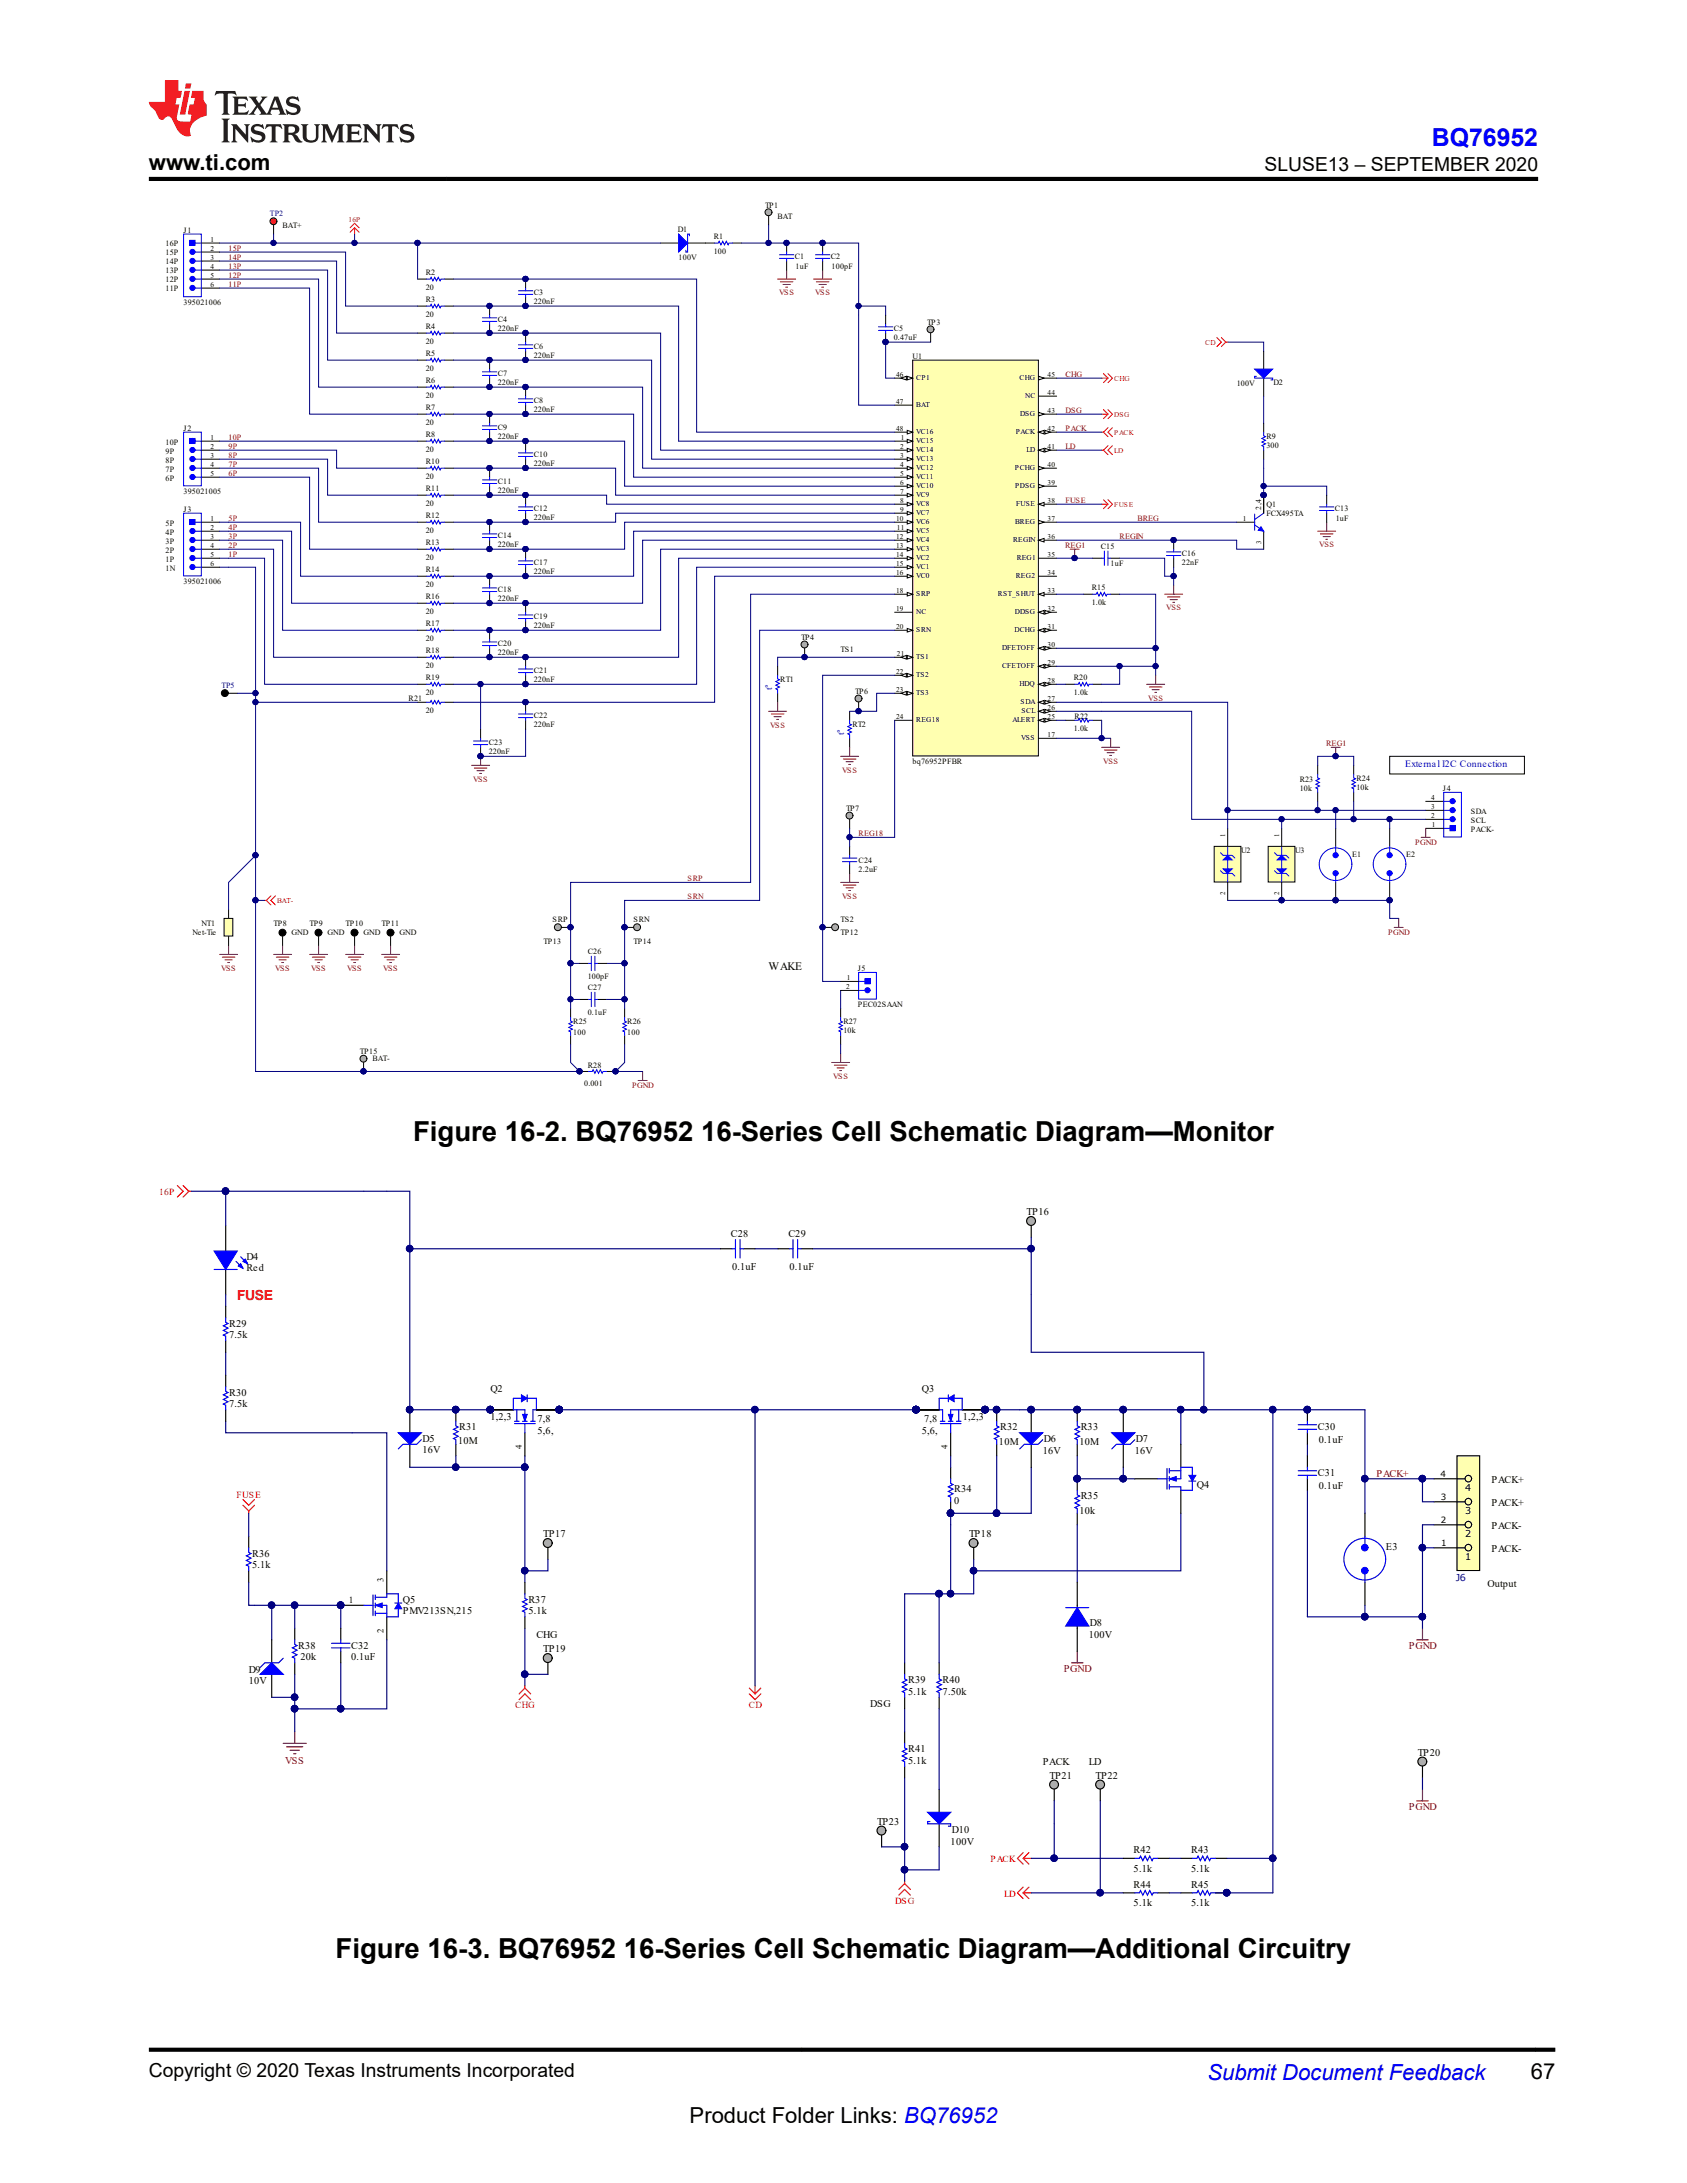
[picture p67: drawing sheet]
<svg xmlns="http://www.w3.org/2000/svg" width="216mm" height="279mm" viewBox="0 0 216 279" stroke-linecap="round" stroke-linejoin="round" font-family="sans-serif">
<defs><g id="words">
<g font-size="3.5">
<text x="52.9" y="146.1">Figure 16-2. BQ76952 16-Series Cell Schematic Diagram—Monitor</text>
<text x="43" y="250.6">Figure 16-3. BQ76952 16-Series Cell Schematic Diagram—Additional Circuitry</text>
</g>
<text font-size="3.2" fill="#00f" x="183.3" y="18.7">BQ76952</text>
<g font-size="2.8">
<text x="19" y="21.8">www.ti.com</text>
<text x="195.9" y="266.1">67</text>
<text x="88.3" y="271.7">Product Folder Links: BQ76952</text>
</g>
<text font-size="2.8" fill="#00f" x="154.5" y="266.2">Submit Document Feedback</text>
<g font-size="2.5">
<text x="161.8" y="21.9">SLUSE13 – SEPTEMBER 2020</text>
<text x="19" y="265.9">Copyright © 2020 Texas Instruments Incorporated</text>
</g>
<text font-size="1.8" fill="#f00" x="30.4" y="166.3">FUSE</text>
<text font-size="1.5" x="98.4" y="124.2">WAKE</text>
<g font-size="1.3">
<text x="131.4" y="155.5">TP16</text>
<text x="31.5" y="161.3">D4</text>
<text x="93.5" y="158.3">C28</text>
<text x="100.9" y="158.3">C29</text>
<text x="31.5" y="162.7">Red</text>
<text x="93.7" y="162.6">0.1uF</text>
<text x="101" y="162.6">0.1uF</text>
<text x="29.3" y="171.3">7.5k</text>
<text x="29.3" y="169.8">R29</text>
<text x="29.3" y="178.6">R30</text>
<text x="62.8" y="178.2">Q2</text>
<text x="118" y="178.2">Q3</text>
<text x="29.3" y="180.1">7.5k</text>
<text x="54.1" y="186">16V</text>
<text x="54.1" y="184.5">D5</text>
<text x="58.6" y="184.8">10M</text>
<text x="58.8" y="183.1">R31</text>
<text x="62.8" y="181.7">1,2,3</text>
<text x="68.8" y="182">7,8</text>
<text x="68.8" y="183.5">5,6,</text>
<text x="118" y="183.5">5,6,</text>
<text x="118.3" y="182">7,8</text>
<text x="123.2" y="181.7">1,2,3</text>
<text x="127.9" y="185">10M</text>
<text x="128" y="183.1">R32</text>
<text x="133.6" y="184.5">D6</text>
<text x="138.2" y="185">10M</text>
<text x="138.3" y="183.1">R33</text>
<text x="145.4" y="184.5">D7</text>
<text x="168.6" y="183.1">C30</text>
<text x="168.8" y="184.7">0.1uF</text>
<text x="122.1" y="191">R34</text>
<text x="133.4" y="186.1">16V</text>
<text x="138.3" y="191.9">R35</text>
<text x="145.2" y="186.1">16V</text>
<text x="153.2" y="190.4">Q4</text>
<text x="168.6" y="188.9">C31</text>
<text x="168.8" y="190.6">0.1uF</text>
<text x="190.9" y="189.8">PACK+</text>
<text x="69.5" y="196.7">TP17</text>
<text x="122.1" y="192.5">0</text>
<text x="124" y="196.7">TP18</text>
<text x="138.2" y="193.8">10k</text>
<text x="190.9" y="195.7">PACK-</text>
<text x="190.9" y="192.8">PACK+</text>
<text x="32.3" y="200.7">5.1k</text>
<text x="32.3" y="199.2">R36</text>
<text x="177.4" y="198.4">E3</text>
<text x="190.4" y="203.1">Output</text>
<text x="190.9" y="198.7">PACK-</text>
<text x="51.6" y="205.1">Q5</text>
<text x="51.6" y="206.6">PMV213SN,215</text>
<text x="67.6" y="206.6">5.1k</text>
<text x="67.6" y="205.1">R37</text>
<text x="68.6" y="209.7">CHG</text>
<text x="139.3" y="209.7">100V</text>
<text x="139.5" y="208.1">D8</text>
<text x="31.8" y="215.6">10V</text>
<text x="31.8" y="214.1">D9</text>
<text x="38.2" y="211">R38</text>
<text x="38.5" y="212.5">20k</text>
<text x="44.9" y="212.5">0.1uF</text>
<text x="44.9" y="211">C32</text>
<text x="69.5" y="211.5">TP19</text>
<text x="116.2" y="215.4">R39</text>
<text x="120.6" y="215.4">R40</text>
<text x="111.4" y="218.5">DSG</text>
<text x="116.2" y="216.9">5.1k</text>
<text x="120.6" y="216.9">7.50k</text>
<text x="116.2" y="225.7">5.1k</text>
<text x="116.2" y="224.3">R41</text>
<text x="133.4" y="225.9">PACK</text>
<text x="134.3" y="227.7">TP21</text>
<text x="139.3" y="225.9">LD</text>
<text x="140.2" y="227.7">TP22</text>
<text x="181.5" y="224.7">TP20</text>
<text x="112.2" y="233.5">TP23</text>
<text x="121.7" y="236.2">100V</text>
<text x="121.8" y="234.6">D10</text>
<text x="145.1" y="239.6">5.1k</text>
<text x="145.1" y="237.2">R42</text>
<text x="152.4" y="239.6">5.1k</text>
<text x="152.4" y="237.2">R43</text>
<text x="145.1" y="244">5.1k</text>
<text x="145.1" y="241.6">R44</text>
<text x="152.4" y="244">5.1k</text>
<text x="152.4" y="241.6">R45</text>
</g>
<g font-size="1.3" fill="#800000">
<text x="176.2" y="189.1">PACK+</text>
<text x="136.1" y="214">PGND</text>
<text x="180.3" y="211.1">PGND</text>
<text x="36.5" y="225.8">VSS</text>
<text x="180.3" y="231.7">PGND</text>
</g>
<g font-size="1.2" fill="#00f">
<text x="98.8" y="88.3" transform="rotate(-90 98.8 88.3)">t°</text>
<text x="108" y="94.1" transform="rotate(-90 108 94.1)">t°</text>
<text x="179.8" y="98.2">External I2C Connection</text>
</g>
<g font-size="1.2" fill="#f00">
<text x="20.4" y="153">16P</text>
<text x="30.3" y="191.7">FUSE</text>
<text x="65.9" y="218.6">CHG</text>
<text x="95.8" y="218.6">CD</text>
<text x="126.8" y="238.3">PACK</text>
<text x="114.6" y="243.6">DSG</text>
<text x="128.5" y="242.8">LD</text>
</g>
<g font-size="1.2">
<text x="187.5" y="190.8">4</text>
<text x="187.5" y="196.7">2</text>
<text x="187.5" y="193.8">3</text>
<text x="187.5" y="199.7">1</text>
<text x="44.6" y="205.2">1</text>
</g>
<text font-size="1.2" fill="#000080" x="186.3" y="202.3">J6</text>
<g font-size="1.1">
<text x="66.8" y="185.4" transform="rotate(-90 66.8 185.4)">4</text>
<text x="121.3" y="185.4" transform="rotate(-90 121.3 185.4)">4</text>
<text x="184.4" y="189.1">4</text>
<text x="184.4" y="195">2</text>
<text x="184.4" y="192">3</text>
<text x="184.4" y="197.9">1</text>
<text x="49.1" y="202.5" transform="rotate(-90 49.1 202.5)">3</text>
<text x="49.1" y="209" transform="rotate(-90 49.1 209)">2</text>
</g>
<g font-size="1">
<text x="23.5" y="29.8">J1</text>
<text x="36.2" y="29.2">BAT+</text>
<text x="86.7" y="29.7">D1</text>
<text x="97.9" y="26.6">TP1</text>
<text x="99.5" y="28.1">BAT</text>
<text x="21.2" y="33.8">14P</text>
<text x="21.2" y="35">13P</text>
<text x="21.2" y="31.5">16P</text>
<text x="21.2" y="32.7">15P</text>
<text x="54.5" y="35.2">R2</text>
<text x="86.8" y="33.3">100V</text>
<text x="91.3" y="32.5">100</text>
<text x="91.3" y="30.6">R1</text>
<text x="101.7" y="33.2">C1</text>
<text x="101.8" y="34.4">1uF</text>
<text x="106.3" y="33.2">C2</text>
<text x="106.4" y="34.4">100pF</text>
<text x="21.2" y="36.2">12P</text>
<text x="21.2" y="37.3">11P</text>
<text x="23.5" y="39">395021006</text>
<text x="54.5" y="37.1">20</text>
<text x="54.5" y="40.5">20</text>
<text x="54.5" y="38.7">R3</text>
<text x="63.7" y="41.2">C4</text>
<text x="68.3" y="38.9">220nF</text>
<text x="68.3" y="37.8">C3</text>
<text x="118.6" y="41.6">TP3</text>
<text x="54.5" y="47.4">20</text>
<text x="54.5" y="45.6">R5</text>
<text x="54.5" y="44">20</text>
<text x="54.5" y="42.1">R4</text>
<text x="63.7" y="42.4">220nF</text>
<text x="68.3" y="45.8">220nF</text>
<text x="68.3" y="44.7">C6</text>
<text x="114.4" y="43.5">0.47uF</text>
<text x="114.4" y="42.4">C5</text>
<text x="116.8" y="45.9">U1</text>
<text x="54.5" y="50.9">20</text>
<text x="54.5" y="49.1">R6</text>
<text x="54.5" y="52.5">R7</text>
<text x="63.7" y="49.3">220nF</text>
<text x="63.7" y="48.1">C7</text>
<text x="68.3" y="52.7">220nF</text>
<text x="68.3" y="51.6">C8</text>
<text x="158.3" y="49.4">100V</text>
<text x="163" y="49.3">D2</text>
<text x="21.2" y="59.2">8P</text>
<text x="21.2" y="58">9P</text>
<text x="21.2" y="56.9">10P</text>
<text x="23.5" y="55.2">J2</text>
<text x="54.5" y="59.4">R10</text>
<text x="54.5" y="54.4">20</text>
<text x="54.5" y="57.8">20</text>
<text x="54.5" y="56">R8</text>
<text x="63.7" y="56.2">220nF</text>
<text x="63.7" y="55.1">C9</text>
<text x="68.3" y="59.7">220nF</text>
<text x="68.3" y="58.5">C10</text>
<text x="162.1" y="57.4">300</text>
<text x="162.1" y="56.2">R9</text>
<text x="21.2" y="60.4">7P</text>
<text x="21.2" y="61.5">6P</text>
<text x="23.5" y="63.2">395021005</text>
<text x="23.5" y="65.5">J3</text>
<text x="54.5" y="61.3">20</text>
<text x="54.5" y="64.7">20</text>
<text x="54.5" y="62.9">R11</text>
<text x="63.7" y="63.1">220nF</text>
<text x="63.7" y="62">C11</text>
<text x="68.3" y="65.4">C12</text>
<text x="161.4" y="65.2" transform="rotate(-90 161.4 65.2)">2,4</text>
<text x="162.1" y="64.8">Q1</text>
<text x="170.8" y="65.4">C13</text>
<text x="21.2" y="70.7">2P</text>
<text x="21.2" y="71.9">1P</text>
<text x="21.2" y="68.4">4P</text>
<text x="21.2" y="69.6">3P</text>
<text x="21.2" y="67.3">5P</text>
<text x="54.5" y="68.2">20</text>
<text x="54.5" y="66.3">R12</text>
<text x="54.5" y="71.6">20</text>
<text x="54.5" y="69.8">R13</text>
<text x="63.7" y="70">220nF</text>
<text x="63.7" y="68.9">C14</text>
<text x="68.3" y="66.6">220nF</text>
<text x="140.9" y="70.3">C15</text>
<text x="151.2" y="71.2">C16</text>
<text x="162.1" y="66">FCX495TA</text>
<text x="170.9" y="66.7">1uF</text>
<text x="21.2" y="73">1N</text>
<text x="23.5" y="74.8">395021006</text>
<text x="54.5" y="75.1">20</text>
<text x="54.5" y="73.3">R14</text>
<text x="54.5" y="76.7">R16</text>
<text x="63.7" y="77">220nF</text>
<text x="63.7" y="75.8">C18</text>
<text x="68.3" y="73.5">220nF</text>
<text x="68.3" y="72.3">C17</text>
<text x="139.7" y="77.4">1.0k</text>
<text x="139.7" y="75.6">R15</text>
<text x="142.1" y="72.5">1uF</text>
<text x="151.2" y="72.3">22nF</text>
<text x="54.5" y="78.6">20</text>
<text x="54.5" y="82">20</text>
<text x="54.5" y="80.2">R17</text>
<text x="54.5" y="83.6">R18</text>
<text x="63.7" y="83.9">220nF</text>
<text x="63.7" y="82.7">C20</text>
<text x="68.3" y="80.4">220nF</text>
<text x="68.3" y="79.3">C19</text>
<text x="102.5" y="81.9">TP4</text>
<text x="107.6" y="83.4">TS1</text>
<text x="52.3" y="89.7">R21</text>
<text x="54.5" y="85.5">20</text>
<text x="54.5" y="88.9">20</text>
<text x="54.5" y="87.1">R19</text>
<text x="68.3" y="87.3">220nF</text>
<text x="68.3" y="86.2">C21</text>
<text x="99.9" y="87.3">RT1</text>
<text x="109.4" y="88.8">TP6</text>
<text x="137.4" y="88.9">1.0k</text>
<text x="137.4" y="87.1">R20</text>
<text x="54.5" y="91.2">20</text>
<text x="62.5" y="95.4">C23</text>
<text x="68.3" y="93.1">220nF</text>
<text x="68.3" y="91.9">C22</text>
<text x="109.1" y="93.1">RT2</text>
<text x="137.4" y="93.5">1.0k</text>
<text x="137.5" y="92">R22</text>
<text x="62.5" y="96.5">220nF</text>
<text x="116.8" y="97.8">bq76952PFBR</text>
<text x="166.3" y="101.3">10k</text>
<text x="166.3" y="100.1">R23</text>
<text x="173.6" y="101.2">10k</text>
<text x="173.6" y="100">R24</text>
<text x="184.6" y="101.3">J4</text>
<text x="108.3" y="103.8">TP7</text>
<text x="188.2" y="106.5">PACK-</text>
<text x="188.2" y="104.1">SDA</text>
<text x="188.2" y="105.3">SCL</text>
<text x="109.9" y="111.6">2.2uF</text>
<text x="109.9" y="110.5">C24</text>
<text x="158.8" y="109.2">U2</text>
<text x="165.8" y="109.2">U3</text>
<text x="173" y="109.7">E1</text>
<text x="180" y="109.7">E2</text>
<text x="24.6" y="119.7">Net-Tie</text>
<text x="25.8" y="118.6">NT1</text>
<text x="35" y="118.6">TP8</text>
<text x="37.3" y="119.7">GND</text>
<text x="39.6" y="118.6">TP9</text>
<text x="41.9" y="119.7">GND</text>
<text x="44.2" y="118.6">TP10</text>
<text x="46.5" y="119.7">GND</text>
<text x="48.8" y="118.6">TP11</text>
<text x="51.1" y="119.7">GND</text>
<text x="70.7" y="118">SRP</text>
<text x="81.1" y="118">SRN</text>
<text x="107.6" y="119.7">TP12</text>
<text x="107.6" y="118">TS2</text>
<text x="69.6" y="120.9">TP13</text>
<text x="75.2" y="125.4">100pF</text>
<text x="75.2" y="122.1">C26</text>
<text x="81.1" y="120.9">TP14</text>
<text x="109.8" y="124.3">J5</text>
<text x="73.4" y="131.1">R25</text>
<text x="75.2" y="130">0.1uF</text>
<text x="75.2" y="126.7">C27</text>
<text x="80.3" y="131.1">R26</text>
<text x="107.9" y="131.1">R27</text>
<text x="109.8" y="128.9">PEC02SAAN</text>
<text x="46.1" y="134.9">TP15</text>
<text x="47.7" y="135.8">BAT-</text>
<text x="73.4" y="132.5">100</text>
<text x="75.2" y="136.6">R28</text>
<text x="80.3" y="132.5">100</text>
<text x="107.9" y="132.3">10k</text>
<text x="74.8" y="139">0.001</text>
</g>
<g font-size="1" fill="#000080">
<text x="34.6" y="27.7">TP2</text>
<text x="28.3" y="88.1">TP5</text>
</g>
<g font-size="1" fill="#800000">
<text x="29.3" y="35.6">12P</text>
<text x="29.3" y="34.4">13P</text>
<text x="29.3" y="33.3">14P</text>
<text x="29.3" y="32.1">15P</text>
<text x="29.3" y="36.7">11P</text>
<text x="99.7" y="37.8">VSS</text>
<text x="104.3" y="37.8">VSS</text>
<text x="136.4" y="52.9">DSG</text>
<text x="136.4" y="48.3">CHG</text>
<text x="29.3" y="59.8">7P</text>
<text x="29.3" y="58.6">8P</text>
<text x="29.3" y="57.5">9P</text>
<text x="29.3" y="56.3">10P</text>
<text x="136.4" y="55.2">PACK</text>
<text x="136.4" y="57.5">LD</text>
<text x="29.3" y="60.9">6P</text>
<text x="136.4" y="64.4">FUSE</text>
<text x="29.3" y="71.3">1P</text>
<text x="29.3" y="70.2">2P</text>
<text x="29.3" y="67.8">4P</text>
<text x="29.3" y="69">3P</text>
<text x="29.3" y="66.7">5P</text>
<text x="136.3" y="70.2">REG1</text>
<text x="143.3" y="69">REGIN</text>
<text x="145.6" y="66.7">BREG</text>
<text x="168.8" y="70.1">VSS</text>
<text x="149.2" y="78.1">VSS</text>
<text x="146.9" y="89.7">VSS</text>
<text x="98.6" y="93.1">VSS</text>
<text x="169.7" y="95.5">REG1</text>
<text x="60.6" y="100">VSS</text>
<text x="107.8" y="98.9">VSS</text>
<text x="141.2" y="97.7">VSS</text>
<text x="109.9" y="107">REG18</text>
<text x="88" y="112.8">SRP</text>
<text x="181.1" y="108.1">PGND</text>
<text x="88" y="115.1">SRN</text>
<text x="107.8" y="115">VSS</text>
<text x="177.6" y="119.6">PGND</text>
<text x="28.3" y="124.2">VSS</text>
<text x="35.2" y="124.2">VSS</text>
<text x="39.8" y="124.2">VSS</text>
<text x="44.4" y="124.2">VSS</text>
<text x="49" y="124.2">VSS</text>
<text x="80.9" y="139.2">PGND</text>
<text x="106.6" y="138.1">VSS</text>
</g>
<g font-size=".9" fill="#f00">
<text x="44.6" y="28.4">16P</text>
<text x="154.2" y="44.2">CD</text>
<text x="142.6" y="48.8">CHG</text>
<text x="142.6" y="53.4">DSG</text>
<text x="142.6" y="55.7">PACK</text>
<text x="142.6" y="58">LD</text>
<text x="142.6" y="64.9">FUSE</text>
<text x="35.5" y="115.6">BAT-</text>
</g>
<g font-size=".9">
<text x="26.9" y="35.5">5</text>
<text x="26.9" y="34.4">4</text>
<text x="26.9" y="30.9">1</text>
<text x="26.9" y="32.1">2</text>
<text x="26.9" y="33.2">3</text>
<text x="26.9" y="36.7">6</text>
<text x="114.7" y="51.7">47</text>
<text x="114.7" y="48.2">46</text>
<text x="117.3" y="52.1">BAT</text>
<text x="117.3" y="48.7">CP1</text>
<text x="130.5" y="48.7">CHG</text>
<text x="130.5" y="53.3">DSG</text>
<text x="131.2" y="51">NC</text>
<text x="134.1" y="50.5">44</text>
<text x="134.1" y="52.8">43</text>
<text x="134.1" y="48.2">45</text>
<text x="26.9" y="59.7">4</text>
<text x="26.9" y="56.3">1</text>
<text x="26.9" y="57.4">2</text>
<text x="26.9" y="58.6">3</text>
<text x="114.7" y="55.1">48</text>
<text x="115.2" y="59.7">4</text>
<text x="115.2" y="57.4">2</text>
<text x="115.2" y="58.6">3</text>
<text x="115.3" y="56.3">1</text>
<text x="117.3" y="57.9">VC14</text>
<text x="117.3" y="55.6">VC16</text>
<text x="117.3" y="59">VC13</text>
<text x="117.3" y="56.7">VC15</text>
<text x="130" y="55.6">PACK</text>
<text x="131.4" y="57.9">LD</text>
<text x="134.1" y="55.1">42</text>
<text x="134.1" y="59.7">40</text>
<text x="134.1" y="57.4">41</text>
<text x="26.9" y="60.9">5</text>
<text x="115.2" y="64.3">8</text>
<text x="115.2" y="62">6</text>
<text x="115.2" y="65.5">9</text>
<text x="115.2" y="63.2">7</text>
<text x="115.2" y="60.9">5</text>
<text x="117.3" y="64.8">VC8</text>
<text x="117.3" y="62.5">VC10</text>
<text x="117.3" y="60.2">VC12</text>
<text x="117.3" y="66">VC7</text>
<text x="117.3" y="63.6">VC9</text>
<text x="117.3" y="61.3">VC11</text>
<text x="129.9" y="60.2">PCHG</text>
<text x="129.9" y="62.5">PDSG</text>
<text x="130" y="64.8">FUSE</text>
<text x="134.1" y="62">39</text>
<text x="134.1" y="64.3">38</text>
<text x="26.9" y="71.3">5</text>
<text x="26.9" y="70.1">4</text>
<text x="26.9" y="66.6">1</text>
<text x="26.9" y="67.8">2</text>
<text x="26.9" y="68.9">3</text>
<text x="114.7" y="71.3">14</text>
<text x="114.7" y="68.9">12</text>
<text x="114.7" y="66.6">10</text>
<text x="114.7" y="70.1">13</text>
<text x="114.8" y="67.8">11</text>
<text x="117.3" y="71.7">VC2</text>
<text x="117.3" y="69.4">VC4</text>
<text x="117.3" y="67.1">VC6</text>
<text x="117.3" y="70.6">VC3</text>
<text x="117.3" y="68.3">VC5</text>
<text x="129.7" y="69.4">REGIN</text>
<text x="129.9" y="67.1">BREG</text>
<text x="130.1" y="71.7">REG1</text>
<text x="134.1" y="71.3">35</text>
<text x="134.1" y="68.9">36</text>
<text x="134.1" y="66.6">37</text>
<text x="159.1" y="66.6">1</text>
<text x="161.4" y="69.6" transform="rotate(-90 161.4 69.6)">3</text>
<text x="26.9" y="72.4">6</text>
<text x="114.7" y="72.4">15</text>
<text x="114.7" y="73.6">16</text>
<text x="114.7" y="75.9">18</text>
<text x="117.3" y="72.9">VC1</text>
<text x="117.3" y="74">VC0</text>
<text x="117.3" y="76.3">SRP</text>
<text x="127.7" y="76.3">RST_SHUT</text>
<text x="130" y="74">REG2</text>
<text x="134.1" y="75.9">33</text>
<text x="134.1" y="73.6">34</text>
<text x="114.7" y="78.2">19</text>
<text x="114.7" y="80.5">20</text>
<text x="114.8" y="83.9">21</text>
<text x="117.3" y="78.6">NC</text>
<text x="117.3" y="80.9">SRN</text>
<text x="128.2" y="83.2">DFETOFF</text>
<text x="129.9" y="80.9">DCHG</text>
<text x="129.9" y="78.6">DDSG</text>
<text x="134.1" y="82.8">30</text>
<text x="134.1" y="80.5">31</text>
<text x="134.1" y="78.2">32</text>
<text x="114.7" y="86.2">22</text>
<text x="114.7" y="88.5">23</text>
<text x="117.3" y="84.4">TS1</text>
<text x="117.3" y="86.7">TS2</text>
<text x="117.3" y="89">TS3</text>
<text x="128.2" y="85.5">CFETOFF</text>
<text x="130.5" y="87.8">HDQ</text>
<text x="134.1" y="85.1">29</text>
<text x="134.1" y="89.7">27</text>
<text x="134.1" y="87.4">28</text>
<text x="114.7" y="92">24</text>
<text x="117.3" y="92.5">REG18</text>
<text x="129.6" y="92.5">ALERT</text>
<text x="130.6" y="90.2">SDA</text>
<text x="130.7" y="94.8">VSS</text>
<text x="130.7" y="91.3">SCL</text>
<text x="134.1" y="90.8">26</text>
<text x="134.1" y="92">25</text>
<text x="134.1" y="94.3">17</text>
<text x="156.8" y="107.2" transform="rotate(-90 156.8 107.2)">1</text>
<text x="163.7" y="107.2" transform="rotate(-90 163.7 107.2)">1</text>
<text x="183.1" y="102.4">4</text>
<text x="183.1" y="104.7">2</text>
<text x="183.1" y="103.5">3</text>
<text x="183.3" y="105.8">1</text>
<text x="156.8" y="114.5" transform="rotate(-90 156.8 114.5)">2</text>
<text x="163.7" y="114.5" transform="rotate(-90 163.7 114.5)">2</text>
<text x="108.4" y="125.4">1</text>
<text x="108.3" y="126.6">2</text>
</g>
</g></defs>
<g fill="none" stroke="#800000" stroke-width=".13">
<path d="M60.4 98h2.3M60.7 98.3h1.6M61 98.6h1M61.4 99h.2M61.5 96.8v1.2M28.1 122.2h2.3M28.4 122.5h1.7M28.8 122.8h.9M29.1 123.2h.3M29.3 121v1.2M106.4 136h2.3M106.8 136.3h1.6"/>
<path d="M107.1 136.7h.9M107.5 137h.2M107.6 134.8v1.2"/>
</g>
<circle cx="61.5" cy="96.8" r=".33" fill="#000080"/>
<circle cx="61.5" cy="96.8" r=".33" fill="none" stroke="#000080" stroke-width=".13"/>
<path d="M35 122.2h2.3M35.4 122.5h1.6M35.7 122.8h.9M36 123.2h.3M36.2 121v1.2" fill="none" stroke="#800000" stroke-width=".13"/>
<circle cx="36.2" cy="119.4" r=".44" fill="#000"/>
<g fill="none" stroke="#000" stroke-width=".13">
<path d="M36.2 119.9v1.1M73 129.1v1.1M73 132.5v1.2M79.9 129.1v1.1M79.9 132.5v1.2"/>
<circle cx="36.2" cy="119.4" r=".44"/>
</g>
<path d="M73 130.2v.5l.3 .1-.5 .2 .5 .3-.5 .2 .5 .2-.5 .3 .2 .1v.4M79.9 130.2v.5l.3 .1-.5 .2 .5 .3-.5 .2 .5 .2-.5 .3 .2 .1v.4" fill="none" stroke="#00f" stroke-width=".13"/>
<circle cx="71.4" cy="118.7" r=".44" fill="#b2acb0"/>
<g fill="none" stroke="#000" stroke-width=".13">
<path d="M71.9 118.7h1.1"/>
<circle cx="71.4" cy="118.7" r=".44"/>
</g>
<circle cx="73" cy="118.7" r=".33" fill="#000080"/>
<circle cx="73" cy="118.7" r=".33" fill="none" stroke="#000080" stroke-width=".13"/>
<circle cx="73" cy="118.7" r=".33" fill="#000080"/>
<circle cx="73" cy="118.7" r=".33" fill="none" stroke="#000080" stroke-width=".13"/>
<path d="M74.2 137.1h1.1" fill="none" stroke="#000" stroke-width=".13"/>
<circle cx="74.2" cy="137.1" r=".33" fill="#000080"/>
<circle cx="74.2" cy="137.1" r=".33" fill="none" stroke="#000080" stroke-width=".13"/>
<path d="M77.6 137.1h1.2" fill="none" stroke="#000" stroke-width=".13"/>
<circle cx="78.8" cy="137.1" r=".33" fill="#000080"/>
<circle cx="78.8" cy="137.1" r=".33" fill="none" stroke="#000080" stroke-width=".13"/>
<path d="M75.3 137.1h.5l.1-.2 .2 .5 .3-.5 .2 .5 .2-.5 .3 .5 .1-.3h.4" fill="none" stroke="#00f" stroke-width=".13"/>
<circle cx="74.2" cy="137.1" r=".33" fill="#000080"/>
<circle cx="74.2" cy="137.1" r=".33" fill="none" stroke="#000080" stroke-width=".13"/>
<circle cx="78.8" cy="137.1" r=".33" fill="#000080"/>
<circle cx="78.8" cy="137.1" r=".33" fill="none" stroke="#000080" stroke-width=".13"/>
<path d="M99.5 85.3v1.1M99.5 88.7v1.2M29.3 116.4v1.1M29.3 119.9v1.1" fill="none" stroke="#000" stroke-width=".13"/>
<path d="M99.5 86.4v.5l.3 .1-.5 .2 .5 .3-.5 .2 .5 .2-.5 .3 .2 .1v.4" fill="none" stroke="#00f" stroke-width=".13"/>
<path d="M28.7 117.5h1.1v2.3h-1.1z" fill="#ffffb0"/>
<path d="M90.3 31.1h1.2M93.8 31.1h1.1M28.7 117.5h1.1v2.3h-1.1z" fill="none" stroke="#000" stroke-width=".13"/>
<path d="M91.5 31.1h.4l.1-.2 .3 .4 .2-.4 .2 .4 .3-.4 .2 .4 .1-.2h.5" fill="none" stroke="#00f" stroke-width=".13"/>
<circle cx="46.5" cy="135.5" r=".44" fill="#b2acb0"/>
<g fill="none" stroke="#000" stroke-width=".13">
<path d="M46.5 136v1.1"/>
<circle cx="46.5" cy="135.5" r=".44"/>
</g>
<circle cx="46.5" cy="137.1" r=".33" fill="#000080"/>
<circle cx="46.5" cy="137.1" r=".33" fill="none" stroke="#000080" stroke-width=".13"/>
<circle cx="46.5" cy="137.1" r=".33" fill="#000080"/>
<circle cx="46.5" cy="137.1" r=".33" fill="none" stroke="#000080" stroke-width=".13"/>
<circle cx="98.4" cy="27.2" r=".44" fill="#b2acb0"/>
<g fill="none" stroke="#000" stroke-width=".13">
<path d="M98.4 27.7v1.1"/>
<circle cx="98.4" cy="27.2" r=".44"/>
</g>
<path d="M137 70.3h1.1M137.5 70.3v1.1M107.6 112.9h2.3M107.9 113.3h1.6M108.3 113.6h.9M108.6 114h.3M108.7 111.8v1.1" fill="none" stroke="#800000" stroke-width=".13"/>
<circle cx="137.5" cy="71.4" r=".33" fill="#000080"/>
<circle cx="137.5" cy="71.4" r=".33" fill="none" stroke="#000080" stroke-width=".13"/>
<path d="M108.7 108.3v1.2M108.7 110.6v1.2" fill="none" stroke="#000" stroke-width=".13"/>
<path d="M107.8 110.3h1.9M107.8 109.8h1.9M108.7 109.5v.3M108.7 110.3v.3" fill="none" stroke="#00f" stroke-width=".13"/>
<path d="M33.9 115.2h.2M34.1 115.2l.6 .6M34.7 114.7l-.6 .5M35.2 114.7l-.5 .5 .5 .6" fill="none" stroke="#f00" stroke-width=".13"/>
<circle cx="108.7" cy="104.4" r=".44" fill="#b2acb0"/>
<g fill="none" stroke="#000" stroke-width=".13">
<path d="M113.3 40.3v1.2M113.3 42.6v1.2M40.8 119.9v1.1M108.7 104.9v1.1"/>
<circle cx="40.8" cy="119.4" r=".44"/>
<circle cx="108.7" cy="104.4" r=".44"/>
</g>
<path d="M39.6 122.2h2.3M40 122.5h1.6M40.3 122.8h.9M40.7 123.2h.2M40.8 121v1.2" fill="none" stroke="#800000" stroke-width=".13"/>
<circle cx="40.8" cy="119.4" r=".44" fill="#000"/>
<circle cx="113.3" cy="43.8" r=".33" fill="#000080"/>
<circle cx="113.3" cy="43.8" r=".33" fill="none" stroke="#000080" stroke-width=".13"/>
<path d="M112.4 41.8h1.9M112.4 42.3h1.9M113.3 41.5v.3M113.3 42.3v.3" fill="none" stroke="#00f" stroke-width=".13"/>
<circle cx="113.3" cy="43.8" r=".33" fill="#000080"/>
<circle cx="113.3" cy="43.8" r=".33" fill="none" stroke="#000080" stroke-width=".13"/>
<path d="M44.2 122.2h2.3M44.6 122.5h1.6M44.9 122.8h.9M45.3 123.2h.2M45.4 121v1.2M48.8 122.2h2.3M49.2 122.5h1.6M49.5 122.8h.9M49.9 123.2h.2M50 121v1.2M81.7 138.3h1.1M82.2 137.1v1.2" fill="none" stroke="#800000" stroke-width=".13"/>
<g fill="#000">
<circle cx="45.4" cy="119.4" r=".44"/>
<circle cx="50" cy="119.4" r=".44"/>
</g>
<g fill="none" stroke="#000" stroke-width=".13">
<path d="M45.4 119.9v1.1M50 119.9v1.1M107.6 129.1v1.1M107.6 132.5v1.2"/>
<circle cx="45.4" cy="119.4" r=".44"/>
<circle cx="50" cy="119.4" r=".44"/>
</g>
<path d="M107.6 130.2v.5l.2 .1-.4 .2 .4 .3-.4 .2 .4 .2-.4 .3 .2 .1v.4" fill="none" stroke="#00f" stroke-width=".13"/>
<circle cx="106.9" cy="118.7" r=".44" fill="#b2acb0"/>
<g fill="none" stroke="#000" stroke-width=".13">
<path d="M105.3 118.7h1.1"/>
<circle cx="106.9" cy="118.7" r=".44"/>
</g>
<circle cx="105.3" cy="118.7" r=".33" fill="#000080"/>
<circle cx="105.3" cy="118.7" r=".33" fill="none" stroke="#000080" stroke-width=".13"/>
<circle cx="105.3" cy="118.7" r=".33" fill="#000080"/>
<circle cx="105.3" cy="118.7" r=".33" fill="none" stroke="#000080" stroke-width=".13"/>
<path d="M53.4 35.7h1.2M53.4 39.2h1.2M56.9 35.7h1.2M56.9 39.2h1.2" fill="none" stroke="#000" stroke-width=".13"/>
<path d="M54.6 35.7h.5l.1-.2 .2 .4 .2-.4 .3 .4 .2-.4 .2 .4 .1-.2h.5M54.6 39.2h.5l.1-.3 .2 .5 .2-.5 .3 .5 .2-.5 .2 .5 .1-.2h.5" fill="none" stroke="#00f" stroke-width=".13"/>
<g fill="none" stroke="#f00" stroke-width=".13">
<path d="M141 48.4h.8M141 53h.8M141 55.3h.2M141 57.6h.2M141.2 55.3l.6 .6M141.2 57.6l.6 .6M141.2 47.8l.6 .6M141.2 52.4l.6 .6M141.8 47.8l.6 .6-.6 .6M141.8 52.4l.6 .6-.6 .6M141.8 54.7l-.6 .6M141.8 57l-.6 .6"/>
<path d="M141.8 48.4l-.6 .6M141.8 53l-.6 .6M142.4 54.7l-.6 .6 .6 .6M142.4 57l-.6 .6 .6 .6M141 64.5h.8M141.2 64l.6 .5M141.8 64l.6 .5-.6 .6M141.8 64.5l-.6 .6"/>
</g>
<circle cx="81.5" cy="118.7" r=".44" fill="#b2acb0"/>
<g fill="none" stroke="#000" stroke-width=".13">
<path d="M79.9 118.7h1.2"/>
<circle cx="81.5" cy="118.7" r=".44"/>
</g>
<circle cx="79.9" cy="118.7" r=".33" fill="#000080"/>
<circle cx="79.9" cy="118.7" r=".33" fill="none" stroke="#000080" stroke-width=".13"/>
<circle cx="79.9" cy="118.7" r=".33" fill="#000080"/>
<circle cx="79.9" cy="118.7" r=".33" fill="none" stroke="#000080" stroke-width=".13"/>
<path d="M141 95.6h2.3M141.3 96h1.6M141.7 96.3h.9M142 96.7h.3M142.1 94.5v1.1" fill="none" stroke="#800000" stroke-width=".13"/>
<circle cx="103" cy="82.5" r=".44" fill="#b2acb0"/>
<g fill="none" stroke="#000" stroke-width=".13">
<path d="M103 83v1.1"/>
<circle cx="103" cy="82.5" r=".44"/>
</g>
<circle cx="103" cy="84.1" r=".33" fill="#000080"/>
<circle cx="103" cy="84.1" r=".33" fill="none" stroke="#000080" stroke-width=".13"/>
<circle cx="103" cy="84.1" r=".33" fill="#000080"/>
<circle cx="103" cy="84.1" r=".33" fill="none" stroke="#000080" stroke-width=".13"/>
<path d="M99.5 35.7h2.3M99.9 36.1h1.6M100.2 36.4h.9M100.6 36.8h.2M100.7 34.6v1.1" fill="none" stroke="#800000" stroke-width=".13"/>
<path d="M155.7 43.2l.6 .6-.6 .6M156.3 43.2l.6 .6M156.9 43.8l-.6 .6M156.9 43.8h.2" fill="none" stroke="#f00" stroke-width=".13"/>
<circle cx="119.1" cy="42.2" r=".44" fill="#b2acb0"/>
<g fill="none" stroke="#000" stroke-width=".13">
<path d="M119.1 42.6v1.2M53.4 73.8h1.2M53.4 77.2h1.2M56.9 73.8h1.2M56.9 77.2h1.2M53.4 80.7h1.2M53.4 84.1h1.2M53.4 87.6h1.2M53.4 89.9h1.2M56.9 80.7h1.2M56.9 84.1h1.2M56.9 87.6h1.2"/>
<path d="M56.9 89.9h1.2M108.7 91v1.2M108.7 94.5v1.1"/>
<circle cx="119.1" cy="42.2" r=".44"/>
</g>
<path d="M56.9 73.8h-.5l-.1 .2-.2-.5-.2 .5-.3-.5-.2 .5-.2-.5-.1 .3h-.5M56.9 77.2h-.5l-.1 .2-.2-.4-.2 .4-.3-.4-.2 .4-.2-.4-.1 .2h-.5M54.6 89.9h.5l.1-.2 .2 .4 .2-.4 .3 .4 .2-.4 .2 .4 .1-.2h.5M56.9 80.7h-.5l-.1 .2-.2-.5-.2 .5-.3-.5-.2 .5-.2-.5-.1 .3h-.5M56.9 84.1h-.5l-.1 .3-.2-.5-.2 .5-.3-.5-.2 .5-.2-.5-.1 .2h-.5M56.9 87.6h-.5l-.1 .2-.2-.4-.2 .4-.3-.4-.2 .4-.2-.4-.1 .2h-.5M108.7 92.2v.5l.3 .1-.5 .2 .5 .2-.5 .3 .5 .2-.5 .2 .2 .1v.5" fill="none" stroke="#00f" stroke-width=".13"/>
<path d="M98.4 91h2.3M98.7 91.4h1.6M99.1 91.7h.9M99.4 92.1h.2M99.5 89.9v1.1M107.6 96.8h2.3M107.9 97.1h1.6M108.3 97.5h.9M108.6 97.8h.3M108.7 95.6v1.2" fill="none" stroke="#800000" stroke-width=".13"/>
<circle cx="109.9" cy="89.4" r=".44" fill="#b2acb0"/>
<g fill="none" stroke="#000" stroke-width=".13">
<path d="M109.9 89.9v1.1"/>
<circle cx="109.9" cy="89.4" r=".44"/>
</g>
<circle cx="109.9" cy="91" r=".33" fill="#000080"/>
<circle cx="109.9" cy="91" r=".33" fill="none" stroke="#000080" stroke-width=".13"/>
<circle cx="109.9" cy="91" r=".33" fill="#000080"/>
<circle cx="109.9" cy="91" r=".33" fill="none" stroke="#000080" stroke-width=".13"/>
<path d="M149.1 76.1h2.3M149.4 76.4h1.6M149.7 76.7h1M150.1 77.1h.2M150.2 74.9v1.2" fill="none" stroke="#800000" stroke-width=".13"/>
<circle cx="35" cy="28.3" r=".44" fill="#ee0e22"/>
<g fill="none" stroke="#000" stroke-width=".13">
<path d="M35 28.8v1.2M67.3 35.7v1.2M29.3 88.7h1.1"/>
<circle cx="35" cy="28.3" r=".44"/>
<circle cx="28.8" cy="88.7" r=".44"/>
</g>
<circle cx="28.8" cy="88.7" r=".44" fill="#000"/>
<circle cx="67.3" cy="35.7" r=".33" fill="#000080"/>
<circle cx="67.3" cy="35.7" r=".33" fill="none" stroke="#000080" stroke-width=".13"/>
<path d="M67.3 38v1.2" fill="none" stroke="#000" stroke-width=".13"/>
<circle cx="67.3" cy="39.2" r=".33" fill="#000080"/>
<circle cx="67.3" cy="39.2" r=".33" fill="none" stroke="#000080" stroke-width=".13"/>
<path d="M66.3 37.2h1.9M66.3 37.7h1.9M67.3 36.9v.3M67.3 37.7v.3" fill="none" stroke="#00f" stroke-width=".13"/>
<circle cx="67.3" cy="35.7" r=".33" fill="#000080"/>
<circle cx="67.3" cy="35.7" r=".33" fill="none" stroke="#000080" stroke-width=".13"/>
<circle cx="67.3" cy="39.2" r=".33" fill="#000080"/>
<circle cx="67.3" cy="39.2" r=".33" fill="none" stroke="#000080" stroke-width=".13"/>
<path d="M84.5 31.1h2.3M88 31.1h2.3M139.8 71.4h1.2M142.1 71.4h1.2M74.2 127.9h1.1M76.5 127.9h1.1" fill="none" stroke="#000" stroke-width=".13"/>
<path d="M141 71.4h.3M141.3 70.5v1.9M141.8 71.4h.3M141.8 70.5v1.9M75.3 127.9h.4M75.7 127v1.8M76.1 127.9h.4M76.1 127v1.8" fill="none" stroke="#00f" stroke-width=".13"/>
<path d="M86.8 30l1.2 1.1-1.2 1.2z" fill-rule="evenodd" fill="#00f"/>
<path d="M86.8 30l1.2 1.1-1.2 1.2zM88.2 30.2v-.2h-.2v2.3h-.2v-.3" fill="none" stroke="#00f" stroke-width=".13"/>
<path d="M161.7 63.4v2.3" fill="none" stroke="#000" stroke-width=".13"/>
<circle cx="161.7" cy="63.4" r=".33" fill="#000080"/>
<circle cx="161.7" cy="63.4" r=".33" fill="none" stroke="#000080" stroke-width=".13"/>
<path d="M158.3 66.8h2.3M161.7 68v2.3" fill="none" stroke="#000" stroke-width=".13"/>
<path d="M160.6 67.2l1.1 .8M160.6 65.8v2.1M161.7 65.7l-1.1 .8" fill="none" stroke="#00f" stroke-width=".13"/>
<path d="M161.4 67.4l.3 .6-.7-.1z" fill-rule="evenodd" fill="#00f"/>
<path d="M161.4 67.4l.3 .6-.7-.1z" fill="none" stroke="#00f" stroke-width=".13"/>
<path d="M161.7 63.4v2.3" fill="none" stroke="#000" stroke-width=".13"/>
<circle cx="161.7" cy="63.4" r=".33" fill="#000080"/>
<circle cx="161.7" cy="63.4" r=".33" fill="none" stroke="#000080" stroke-width=".13"/>
<circle cx="161.7" cy="63.4" r=".33" fill="#000080"/>
<circle cx="161.7" cy="63.4" r=".33" fill="none" stroke="#000080" stroke-width=".13"/>
<circle cx="161.7" cy="63.4" r=".33" fill="#000080"/>
<circle cx="161.7" cy="63.4" r=".33" fill="none" stroke="#000080" stroke-width=".13"/>
<path d="M150.2 69.1v1.2M150.2 71.4v1.2" fill="none" stroke="#000" stroke-width=".13"/>
<circle cx="150.2" cy="69.1" r=".33" fill="#000080"/>
<circle cx="150.2" cy="69.1" r=".33" fill="none" stroke="#000080" stroke-width=".13"/>
<path d="M149.3 71.1h1.8M149.3 70.6h1.8M150.2 70.3v.3M150.2 71.1v.3" fill="none" stroke="#00f" stroke-width=".13"/>
<circle cx="150.2" cy="69.1" r=".33" fill="#000080"/>
<circle cx="150.2" cy="69.1" r=".33" fill="none" stroke="#000080" stroke-width=".13"/>
<path d="M116.8 46.1h16.1v50.7h-16.1z" fill="#ffffb0"/>
<path d="M116.8 46.1h16.1v50.7h-16.1zM132.9 57.6h2.3" fill="none" stroke="#000" stroke-width=".13"/>
<path d="M132.9 57.6l.7-.2v.4z" fill="#fff"/>
<path d="M132.9 57.6l.7-.2v.4z" fill="none" stroke="#000" stroke-width=".13"/>
<path d="M133.7 57.4l.7 .2-.7 .2z" fill="#fff"/>
<path d="M133.7 57.4l.7 .2-.7 .2zM114.5 72.6h2.3" fill="none" stroke="#000" stroke-width=".13"/>
<path d="M116.1 72.4l.7 .2-.7 .2z" fill-rule="evenodd" fill="#fff"/>
<path d="M116.1 72.4l.7 .2-.7 .2zM132.9 89.9h2.3" fill="none" stroke="#000" stroke-width=".13"/>
<path d="M132.9 89.9l.7-.2v.4z" fill="#fff"/>
<path d="M132.9 89.9l.7-.2v.4z" fill="none" stroke="#000" stroke-width=".13"/>
<path d="M133.7 89.7l.7 .2-.7 .2z" fill="#fff"/>
<path d="M114.5 55.3h2.3M133.7 89.7l.7 .2-.7 .2z" fill="none" stroke="#000" stroke-width=".13"/>
<path d="M116.1 55.1l.7 .2-.7 .2z" fill-rule="evenodd" fill="#fff"/>
<path d="M116.1 55.1l.7 .2-.7 .2zM132.9 48.4h2.3" fill="none" stroke="#000" stroke-width=".13"/>
<path d="M132.9 48.2l.7 .2-.7 .2z" fill-rule="evenodd" fill="#fff"/>
<path d="M132.9 48.2l.7 .2-.7 .2zM114.5 70.3h2.3" fill="none" stroke="#000" stroke-width=".13"/>
<path d="M116.1 70.1l.7 .2-.7 .2z" fill-rule="evenodd" fill="#fff"/>
<path d="M114.5 68h2.3M116.1 70.1l.7 .2-.7 .2z" fill="none" stroke="#000" stroke-width=".13"/>
<path d="M116.1 67.8l.7 .2-.7 .2z" fill="#fff"/>
<path d="M114.5 65.7h2.3M116.1 67.8l.7 .2-.7 .2z" fill="none" stroke="#000" stroke-width=".13"/>
<path d="M116.1 65.5l.7 .2-.7 .2z" fill-rule="evenodd" fill="#fff"/>
<path d="M114.5 63.4h2.3M116.1 65.5l.7 .2-.7 .2z" fill="none" stroke="#000" stroke-width=".13"/>
<path d="M116.1 63.1l.7 .3-.7 .2z" fill-rule="evenodd" fill="#fff"/>
<path d="M114.5 61.1h2.3M116.1 63.1l.7 .3-.7 .2z" fill="none" stroke="#000" stroke-width=".13"/>
<path d="M116.1 60.8l.7 .3-.7 .2z" fill="#fff"/>
<path d="M114.5 58.8h2.3M116.1 60.8l.7 .3-.7 .2z" fill="none" stroke="#000" stroke-width=".13"/>
<path d="M116.1 58.5l.7 .3-.7 .2z" fill="#fff"/>
<path d="M114.5 56.5h2.3M116.1 58.5l.7 .3-.7 .2z" fill="none" stroke="#000" stroke-width=".13"/>
<path d="M116.1 56.2l.7 .3-.7 .2z" fill="#fff"/>
<path d="M116.1 56.2l.7 .3-.7 .2zM132.9 64.5h2.3" fill="none" stroke="#000" stroke-width=".13"/>
<path d="M132.9 64.5l.7-.2v.5z" fill-rule="evenodd" fill="#fff"/>
<path d="M132.9 64.5l.7-.2v.5zM132.9 66.8h2.3" fill="none" stroke="#000" stroke-width=".13"/>
<path d="M132.9 66.6l.7 .2-.7 .3z" fill-rule="evenodd" fill="#fff"/>
<path d="M132.9 66.6l.7 .2-.7 .3zM114.5 92.2h2.3M132.9 87.6h2.3" fill="none" stroke="#000" stroke-width=".13"/>
<path d="M132.9 87.6l.7-.2v.4z" fill-rule="evenodd" fill="#fff"/>
<path d="M132.9 87.6l.7-.2v.4z" fill="none" stroke="#000" stroke-width=".13"/>
<path d="M133.7 87.4l.7 .2-.7 .2z" fill-rule="evenodd" fill="#fff"/>
<path d="M132.9 91h2.3M133.7 87.4l.7 .2-.7 .2z" fill="none" stroke="#000" stroke-width=".13"/>
<path d="M132.9 91l.7-.2v.5z" fill="#fff"/>
<path d="M132.9 91l.7-.2v.5z" fill="none" stroke="#000" stroke-width=".13"/>
<path d="M133.7 90.8l.7 .2-.7 .3z" fill="#fff"/>
<path d="M132.9 92.2h2.3M133.7 90.8l.7 .2-.7 .3z" fill="none" stroke="#000" stroke-width=".13"/>
<path d="M132.9 92.2l.7-.2v.4z" fill="#fff"/>
<path d="M132.9 92.2l.7-.2v.4z" fill="none" stroke="#000" stroke-width=".13"/>
<path d="M133.7 92l.7 .2-.7 .2z" fill="#fff"/>
<path d="M114.5 73.8h2.3M133.7 92l.7 .2-.7 .2z" fill="none" stroke="#000" stroke-width=".13"/>
<path d="M116.1 73.5l.7 .3-.7 .2z" fill-rule="evenodd" fill="#fff"/>
<path d="M114.5 76.1h2.3M116.1 73.5l.7 .3-.7 .2zM132.9 94.5h2.3" fill="none" stroke="#000" stroke-width=".13"/>
<path d="M116.1 75.8l.7 .3-.7 .2z" fill="#fff"/>
<path d="M114.5 78.4h2.3M116.1 75.8l.7 .3-.7 .2zM114.5 80.7h2.3" fill="none" stroke="#000" stroke-width=".13"/>
<path d="M116.1 80.4l.7 .3-.7 .2z" fill-rule="evenodd" fill="#fff"/>
<path d="M132.9 50.7h2.3M114.5 84.1h2.3M116.1 80.4l.7 .3-.7 .2z" fill="none" stroke="#000" stroke-width=".13"/>
<path d="M116.1 83.9l.7 .2-.7 .3z" fill-rule="evenodd" fill="#fff"/>
<path d="M116.1 83.9l.7 .2-.7 .3z" fill="none" stroke="#000" stroke-width=".13"/>
<path d="M115.3 84.1l.7-.2v.5z" fill-rule="evenodd" fill="#fff"/>
<path d="M114.5 86.4h2.3M115.3 84.1l.7-.2v.5z" fill="none" stroke="#000" stroke-width=".13"/>
<path d="M116.1 86.2l.7 .2-.7 .3z" fill-rule="evenodd" fill="#fff"/>
<path d="M116.1 86.2l.7 .2-.7 .3z" fill="none" stroke="#000" stroke-width=".13"/>
<path d="M115.3 86.4l.7-.2v.5z" fill-rule="evenodd" fill="#fff"/>
<path d="M114.5 88.7h2.3M115.3 86.4l.7-.2v.5z" fill="none" stroke="#000" stroke-width=".13"/>
<path d="M116.1 88.5l.7 .2-.7 .3z" fill-rule="evenodd" fill="#fff"/>
<path d="M116.1 88.5l.7 .2-.7 .3z" fill="none" stroke="#000" stroke-width=".13"/>
<path d="M115.3 88.7l.7-.2v.5z" fill-rule="evenodd" fill="#fff"/>
<path d="M132.9 53h2.3M115.3 88.7l.7-.2v.5z" fill="none" stroke="#000" stroke-width=".13"/>
<path d="M132.9 52.8l.7 .2-.7 .2z" fill="#fff"/>
<path d="M114.5 51.9h2.3M132.9 52.8l.7 .2-.7 .2zM132.9 85.3h2.3" fill="none" stroke="#000" stroke-width=".13"/>
<path d="M132.9 85.3l.7-.3v.5z" fill-rule="evenodd" fill="#fff"/>
<path d="M132.9 85.3l.7-.3v.5z" fill="none" stroke="#000" stroke-width=".13"/>
<path d="M133.7 85l.7 .3-.7 .2z" fill-rule="evenodd" fill="#fff"/>
<path d="M132.9 83h2.3M133.7 85l.7 .3-.7 .2z" fill="none" stroke="#000" stroke-width=".13"/>
<path d="M132.9 83l.7-.3v.5z" fill-rule="evenodd" fill="#fff"/>
<path d="M132.9 83l.7-.3v.5z" fill="none" stroke="#000" stroke-width=".13"/>
<path d="M133.7 82.7l.7 .3-.7 .2z" fill="#fff"/>
<path d="M132.9 80.7h2.3M133.7 82.7l.7 .3-.7 .2z" fill="none" stroke="#000" stroke-width=".13"/>
<path d="M132.9 80.7l.7-.3v.5z" fill-rule="evenodd" fill="#fff"/>
<path d="M132.9 80.7l.7-.3v.5z" fill="none" stroke="#000" stroke-width=".13"/>
<path d="M133.7 80.4l.7 .3-.7 .2z" fill-rule="evenodd" fill="#fff"/>
<path d="M132.9 78.4h2.3M133.7 80.4l.7 .3-.7 .2z" fill="none" stroke="#000" stroke-width=".13"/>
<path d="M132.9 78.4l.7-.3v.5z" fill-rule="evenodd" fill="#fff"/>
<path d="M132.9 78.4l.7-.3v.5z" fill="none" stroke="#000" stroke-width=".13"/>
<path d="M133.7 78.1l.7 .3-.7 .2z" fill-rule="evenodd" fill="#fff"/>
<path d="M132.9 76.1h2.3M133.7 78.1l.7 .3-.7 .2z" fill="none" stroke="#000" stroke-width=".13"/>
<path d="M132.9 76.1l.7-.3v.5z" fill-rule="evenodd" fill="#fff"/>
<path d="M132.9 76.1l.7-.3v.5zM132.9 73.8h2.3M132.9 71.4h2.3M132.9 69.1h2.3" fill="none" stroke="#000" stroke-width=".13"/>
<path d="M132.9 69.1l.7-.2v.5z" fill-rule="evenodd" fill="#fff"/>
<path d="M132.9 55.3h2.3M132.9 69.1l.7-.2v.5z" fill="none" stroke="#000" stroke-width=".13"/>
<path d="M132.9 55.3l.7-.2v.4z" fill-rule="evenodd" fill="#fff"/>
<path d="M132.9 55.3l.7-.2v.4z" fill="none" stroke="#000" stroke-width=".13"/>
<path d="M133.7 55.1l.7 .2-.7 .2z" fill-rule="evenodd" fill="#fff"/>
<path d="M133.7 55.1l.7 .2-.7 .2zM132.9 62.2h2.3" fill="none" stroke="#000" stroke-width=".13"/>
<path d="M132.9 62l.7 .2-.7 .3z" fill-rule="evenodd" fill="#fff"/>
<path d="M132.9 59.9h2.3M132.9 62l.7 .2-.7 .3z" fill="none" stroke="#000" stroke-width=".13"/>
<path d="M132.9 59.7l.7 .2-.7 .3z" fill="#fff"/>
<path d="M132.9 59.7l.7 .2-.7 .3zM114.5 71.4h2.3" fill="none" stroke="#000" stroke-width=".13"/>
<path d="M116.1 71.2l.7 .2-.7 .3z" fill-rule="evenodd" fill="#fff"/>
<path d="M114.5 69.1h2.3M116.1 71.2l.7 .2-.7 .3z" fill="none" stroke="#000" stroke-width=".13"/>
<path d="M116.1 68.9l.7 .2-.7 .3z" fill="#fff"/>
<path d="M114.5 66.8h2.3M116.1 68.9l.7 .2-.7 .3z" fill="none" stroke="#000" stroke-width=".13"/>
<path d="M116.1 66.6l.7 .2-.7 .3z" fill-rule="evenodd" fill="#fff"/>
<path d="M114.5 64.5h2.3M116.1 66.6l.7 .2-.7 .3z" fill="none" stroke="#000" stroke-width=".13"/>
<path d="M116.1 64.3l.7 .2-.7 .3z" fill-rule="evenodd" fill="#fff"/>
<path d="M114.5 62.2h2.3M116.1 64.3l.7 .2-.7 .3z" fill="none" stroke="#000" stroke-width=".13"/>
<path d="M116.1 62l.7 .2-.7 .3z" fill-rule="evenodd" fill="#fff"/>
<path d="M114.5 59.9h2.3M116.1 62l.7 .2-.7 .3z" fill="none" stroke="#000" stroke-width=".13"/>
<path d="M116.1 59.7l.7 .2-.7 .3z" fill="#fff"/>
<path d="M114.5 57.6h2.3M116.1 59.7l.7 .2-.7 .3z" fill="none" stroke="#000" stroke-width=".13"/>
<path d="M116.1 57.4l.7 .2-.7 .2z" fill="#fff"/>
<path d="M114.5 48.4h2.3M116.1 57.4l.7 .2-.7 .2z" fill="none" stroke="#000" stroke-width=".13"/>
<path d="M116.1 48.2l.7 .2-.7 .2z" fill-rule="evenodd" fill="#fff"/>
<path d="M116.1 48.2l.7 .2-.7 .2z" fill="none" stroke="#000" stroke-width=".13"/>
<path d="M115.3 48.4l.7-.2v.4z" fill="#fff"/>
<path d="M115.3 48.4l.7-.2v.4zM161.7 54.2v1.1M161.7 57.6v1.2" fill="none" stroke="#000" stroke-width=".13"/>
<path d="M161.7 55.3v.5l.3 .1-.5 .2 .5 .2-.5 .3 .5 .2-.5 .2 .2 .2v.4" fill="none" stroke="#00f" stroke-width=".13"/>
<path d="M73 127.9h1.2" fill="none" stroke="#000080" stroke-width=".13"/>
<circle cx="73" cy="127.9" r=".33" fill="#000080"/>
<g fill="none" stroke="#000080" stroke-width=".13">
<path d="M73 123.3h1.2"/>
<circle cx="73" cy="127.9" r=".33"/>
</g>
<circle cx="73" cy="123.3" r=".33" fill="#000080"/>
<g fill="none" stroke="#000080" stroke-width=".13">
<path d="M77.6 123.3h2.3"/>
<circle cx="73" cy="123.3" r=".33"/>
</g>
<circle cx="79.9" cy="123.3" r=".33" fill="#000080"/>
<g fill="none" stroke="#000080" stroke-width=".13">
<path d="M161.7 59.9v3.5"/>
<circle cx="79.9" cy="123.3" r=".33"/>
</g>
<circle cx="161.7" cy="62.2" r=".33" fill="#000080"/>
<circle cx="161.7" cy="62.2" r=".33" fill="none" stroke="#000080" stroke-width=".13"/>
<circle cx="161.7" cy="63.4" r=".33" fill="#000080"/>
<g fill="none" stroke="#000080" stroke-width=".13">
<path d="M108.7 106v1.2h1.2"/>
<circle cx="161.7" cy="63.4" r=".33"/>
</g>
<circle cx="108.7" cy="107.2" r=".33" fill="#000080"/>
<g fill="none" stroke="#000080" stroke-width=".13">
<path d="M78.8 137.1h3.4"/>
<circle cx="108.7" cy="107.2" r=".33"/>
</g>
<circle cx="78.8" cy="137.1" r=".33" fill="#000080"/>
<g fill="none" stroke="#000080" stroke-width=".13">
<path d="M67.3 93.3v3.5h-5.8"/>
<circle cx="78.8" cy="137.1" r=".33"/>
</g>
<circle cx="61.5" cy="96.8" r=".33" fill="#000080"/>
<g fill="none" stroke="#000080" stroke-width=".13">
<path d="M73 123.3v5.8"/>
<circle cx="61.5" cy="96.8" r=".33"/>
</g>
<circle cx="73" cy="123.3" r=".33" fill="#000080"/>
<circle cx="73" cy="123.3" r=".33" fill="none" stroke="#000080" stroke-width=".13"/>
<circle cx="73" cy="127.9" r=".33" fill="#000080"/>
<g fill="none" stroke="#000080" stroke-width=".13">
<path d="M113.3 43.8v4.6h1.2"/>
<circle cx="73" cy="127.9" r=".33"/>
</g>
<circle cx="113.3" cy="43.8" r=".33" fill="#000080"/>
<g fill="none" stroke="#000080" stroke-width=".13">
<path d="M109.9 40.3v11.6h4.6M113.3 43.8h5.8"/>
<circle cx="113.3" cy="43.8" r=".33"/>
</g>
<circle cx="113.3" cy="43.8" r=".33" fill="#000080"/>
<g fill="none" stroke="#000080" stroke-width=".13">
<path d="M58.1 73.8h9.2"/>
<circle cx="113.3" cy="43.8" r=".33"/>
</g>
<circle cx="62.6" cy="73.7" r=".33" fill="#000080"/>
<circle cx="62.6" cy="73.7" r=".33" fill="none" stroke="#000080" stroke-width=".13"/>
<circle cx="67.3" cy="73.7" r=".33" fill="#000080"/>
<g fill="none" stroke="#000080" stroke-width=".13">
<path d="M58.1 77.2h9.2"/>
<circle cx="67.3" cy="73.7" r=".33"/>
</g>
<circle cx="62.6" cy="77.2" r=".33" fill="#000080"/>
<circle cx="62.6" cy="77.2" r=".33" fill="none" stroke="#000080" stroke-width=".13"/>
<circle cx="67.3" cy="77.2" r=".33" fill="#000080"/>
<g fill="none" stroke="#000080" stroke-width=".13">
<path d="M58.1 80.7h9.2"/>
<circle cx="67.3" cy="77.2" r=".33"/>
</g>
<circle cx="62.6" cy="80.6" r=".33" fill="#000080"/>
<circle cx="62.6" cy="80.6" r=".33" fill="none" stroke="#000080" stroke-width=".13"/>
<circle cx="67.3" cy="80.6" r=".33" fill="#000080"/>
<g fill="none" stroke="#000080" stroke-width=".13">
<path d="M58.1 84.1h9.2"/>
<circle cx="67.3" cy="80.6" r=".33"/>
</g>
<circle cx="62.6" cy="84.1" r=".33" fill="#000080"/>
<circle cx="62.6" cy="84.1" r=".33" fill="none" stroke="#000080" stroke-width=".13"/>
<circle cx="67.3" cy="84.1" r=".33" fill="#000080"/>
<g fill="none" stroke="#000080" stroke-width=".13">
<path d="M58.1 87.6h9.2"/>
<circle cx="67.3" cy="84.1" r=".33"/>
</g>
<circle cx="61.5" cy="87.6" r=".33" fill="#000080"/>
<circle cx="61.5" cy="87.6" r=".33" fill="none" stroke="#000080" stroke-width=".13"/>
<circle cx="67.3" cy="87.6" r=".33" fill="#000080"/>
<g fill="none" stroke="#000080" stroke-width=".13">
<path d="M58.1 89.9h9.2"/>
<circle cx="67.3" cy="87.6" r=".33"/>
</g>
<circle cx="67.3" cy="89.9" r=".33" fill="#000080"/>
<g fill="none" stroke="#000080" stroke-width=".13">
<path d="M61.5 87.6v5.7"/>
<circle cx="67.3" cy="89.9" r=".33"/>
</g>
<circle cx="61.5" cy="87.6" r=".33" fill="#000080"/>
<g fill="none" stroke="#000080" stroke-width=".13">
<path d="M32.7 89.9v19.6"/>
<circle cx="61.5" cy="87.6" r=".33"/>
</g>
<circle cx="32.7" cy="89.9" r=".33" fill="#000080"/>
<circle cx="32.7" cy="89.9" r=".33" fill="none" stroke="#000080" stroke-width=".13"/>
<circle cx="32.7" cy="109.5" r=".33" fill="#000080"/>
<g fill="none" stroke="#000080" stroke-width=".13">
<path d="M32.7 109.5v5.7"/>
<circle cx="32.7" cy="109.5" r=".33"/>
</g>
<circle cx="32.7" cy="109.5" r=".33" fill="#000080"/>
<circle cx="32.7" cy="109.5" r=".33" fill="none" stroke="#000080" stroke-width=".13"/>
<circle cx="32.7" cy="115.2" r=".33" fill="#000080"/>
<g fill="none" stroke="#000080" stroke-width=".13">
<path d="M32.7 115.2h1.2"/>
<circle cx="32.7" cy="115.2" r=".33"/>
</g>
<circle cx="32.7" cy="115.2" r=".33" fill="#000080"/>
<g fill="none" stroke="#000080" stroke-width=".13">
<path d="M46.5 137.1h27.7"/>
<circle cx="32.7" cy="115.2" r=".33"/>
</g>
<circle cx="74.2" cy="137.1" r=".33" fill="#000080"/>
<circle cx="74.2" cy="137.1" r=".33" fill="none" stroke="#000080" stroke-width=".13"/>
<circle cx="46.5" cy="137.1" r=".33" fill="#000080"/>
<g fill="none" stroke="#000080" stroke-width=".13">
<path d="M32.7 115.2v21.9h13.8"/>
<circle cx="46.5" cy="137.1" r=".33"/>
</g>
<circle cx="46.5" cy="137.1" r=".33" fill="#000080"/>
<circle cx="46.5" cy="137.1" r=".33" fill="none" stroke="#000080" stroke-width=".13"/>
<circle cx="32.7" cy="115.2" r=".33" fill="#000080"/>
<g fill="none" stroke="#000080" stroke-width=".13">
<path d="M135.2 48.4h5.8M135.2 53h5.8M135.2 55.3h5.8M135.2 57.6h5.8M135.2 69.1h23.1v1.2h3.4M135.2 64.5h5.8"/>
<circle cx="32.7" cy="115.2" r=".33"/>
</g>
<circle cx="150.2" cy="69.1" r=".33" fill="#000080"/>
<g fill="none" stroke="#000080" stroke-width=".13">
<path d="M108.7 107.2v1.1"/>
<circle cx="150.2" cy="69.1" r=".33"/>
</g>
<circle cx="108.7" cy="107.2" r=".33" fill="#000080"/>
<g fill="none" stroke="#000080" stroke-width=".13">
<path d="M114.5 92.2v15h-4.6M77.6 127.9h2.3"/>
<circle cx="108.7" cy="107.2" r=".33"/>
</g>
<circle cx="79.9" cy="127.9" r=".33" fill="#000080"/>
<g fill="none" stroke="#000080" stroke-width=".13">
<path d="M73 133.7v2.3l1.2 1.1"/>
<circle cx="79.9" cy="127.9" r=".33"/>
</g>
<circle cx="74.2" cy="137.1" r=".33" fill="#000080"/>
<g fill="none" stroke="#000080" stroke-width=".13">
<path d="M79.9 133.7v2.3l-1.1 1.1"/>
<circle cx="74.2" cy="137.1" r=".33"/>
</g>
<circle cx="78.8" cy="137.1" r=".33" fill="#000080"/>
<g fill="none" stroke="#000080" stroke-width=".13">
<path d="M135.2 94.5h6.9M107.6 126.8v2.3M107.6 133.7v1.1"/>
<circle cx="78.8" cy="137.1" r=".33"/>
</g>
<circle cx="141" cy="94.5" r=".33" fill="#000080"/>
<g fill="none" stroke="#000080" stroke-width=".13">
<path d="M135.2 71.4h2.3"/>
<circle cx="141" cy="94.5" r=".33"/>
</g>
<circle cx="137.5" cy="71.4" r=".33" fill="#000080"/>
<g fill="none" stroke="#000080" stroke-width=".13">
<path d="M137.5 71.4h2.3"/>
<circle cx="137.5" cy="71.4" r=".33"/>
</g>
<circle cx="137.5" cy="71.4" r=".33" fill="#000080"/>
<g fill="none" stroke="#000080" stroke-width=".13">
<path d="M143.3 71.4h5.8v2.4M150.2 72.6v1.2"/>
<circle cx="137.5" cy="71.4" r=".33"/>
</g>
<circle cx="150.2" cy="73.7" r=".33" fill="#000080"/>
<g fill="none" stroke="#000080" stroke-width=".13">
<path d="M58.1 35.7h9.2M161.7 58.8v1.1M135.2 89.9h5.8M135.2 91h5.8"/>
<circle cx="150.2" cy="73.7" r=".33"/>
</g>
<circle cx="67.3" cy="35.7" r=".33" fill="#000080"/>
<g fill="none" stroke="#000080" stroke-width=".13">
<path d="M58.1 39.2h9.2"/>
<circle cx="67.3" cy="35.7" r=".33"/>
</g>
<circle cx="67.3" cy="39.2" r=".33" fill="#000080"/>
<circle cx="67.3" cy="39.2" r=".33" fill="none" stroke="#000080" stroke-width=".13"/>
<circle cx="62.6" cy="39.2" r=".33" fill="#000080"/>
<g fill="none" stroke="#000080" stroke-width=".13">
<path d="M67.3 35.7h21.9v19.6h25.3"/>
<circle cx="62.6" cy="39.2" r=".33"/>
</g>
<circle cx="67.3" cy="35.7" r=".33" fill="#000080"/>
<g fill="none" stroke="#000080" stroke-width=".13">
<path d="M67.3 39.2h19.5v17.3"/>
<circle cx="67.3" cy="35.7" r=".33"/>
</g>
<circle cx="67.3" cy="39.2" r=".33" fill="#000080"/>
<g fill="none" stroke="#000080" stroke-width=".13">
<path d="M114.5 68h-33.4v5.8h-13.8"/>
<circle cx="67.3" cy="39.2" r=".33"/>
</g>
<circle cx="67.3" cy="73.7" r=".33" fill="#000080"/>
<g fill="none" stroke="#000080" stroke-width=".13">
<path d="M114.5 69.1h-32.3v8.1h-14.9"/>
<circle cx="67.3" cy="73.7" r=".33"/>
</g>
<circle cx="67.3" cy="77.2" r=".33" fill="#000080"/>
<g fill="none" stroke="#000080" stroke-width=".13">
<path d="M114.5 70.3h-30v10.4h-17.2"/>
<circle cx="67.3" cy="77.2" r=".33"/>
</g>
<circle cx="67.3" cy="80.6" r=".33" fill="#000080"/>
<g fill="none" stroke="#000080" stroke-width=".13">
<path d="M114.5 71.4h-27.7v12.7h-19.5"/>
<circle cx="67.3" cy="80.6" r=".33"/>
</g>
<circle cx="67.3" cy="84.1" r=".33" fill="#000080"/>
<g fill="none" stroke="#000080" stroke-width=".13">
<path d="M114.5 72.6h-25.3v15h-21.9"/>
<circle cx="67.3" cy="84.1" r=".33"/>
</g>
<circle cx="67.3" cy="87.6" r=".33" fill="#000080"/>
<g fill="none" stroke="#000080" stroke-width=".13">
<path d="M114.5 73.8h-23v16.1h-24.2"/>
<circle cx="67.3" cy="87.6" r=".33"/>
</g>
<circle cx="67.3" cy="89.9" r=".33" fill="#000080"/>
<g fill="none" stroke="#000080" stroke-width=".13">
<path d="M114.5 76.1h-18.4v36.8h-23.1v10.4"/>
<circle cx="67.3" cy="89.9" r=".33"/>
</g>
<circle cx="73" cy="118.7" r=".33" fill="#000080"/>
<circle cx="73" cy="118.7" r=".33" fill="none" stroke="#000080" stroke-width=".13"/>
<circle cx="73" cy="123.3" r=".33" fill="#000080"/>
<g fill="none" stroke="#000080" stroke-width=".13">
<path d="M79.9 118.7v4.6"/>
<circle cx="73" cy="123.3" r=".33"/>
</g>
<circle cx="79.9" cy="123.3" r=".33" fill="#000080"/>
<circle cx="79.9" cy="123.3" r=".33" fill="none" stroke="#000080" stroke-width=".13"/>
<circle cx="79.9" cy="118.7" r=".33" fill="#000080"/>
<g fill="none" stroke="#000080" stroke-width=".13">
<path d="M79.9 123.3v4.6"/>
<circle cx="79.9" cy="118.7" r=".33"/>
</g>
<circle cx="79.9" cy="127.9" r=".33" fill="#000080"/>
<circle cx="79.9" cy="127.9" r=".33" fill="none" stroke="#000080" stroke-width=".13"/>
<circle cx="79.9" cy="123.3" r=".33" fill="#000080"/>
<g fill="none" stroke="#000080" stroke-width=".13">
<path d="M79.9 127.9v1.2"/>
<circle cx="79.9" cy="123.3" r=".33"/>
</g>
<circle cx="79.9" cy="127.9" r=".33" fill="#000080"/>
<g fill="none" stroke="#000080" stroke-width=".13">
<path d="M114.5 80.7h-17.3v34.5h-17.3v3.5"/>
<circle cx="79.9" cy="127.9" r=".33"/>
</g>
<circle cx="79.9" cy="118.7" r=".33" fill="#000080"/>
<g fill="none" stroke="#000080" stroke-width=".13">
<path d="M114.5 84.1h-15v1.2"/>
<circle cx="79.9" cy="118.7" r=".33"/>
</g>
<circle cx="103" cy="84.1" r=".33" fill="#000080"/>
<g fill="none" stroke="#000080" stroke-width=".13">
<path d="M32.7 109.5l-3.4 3.4v3.5"/>
<circle cx="103" cy="84.1" r=".33"/>
</g>
<circle cx="32.7" cy="109.5" r=".33" fill="#000080"/>
<g fill="none" stroke="#000080" stroke-width=".13">
<path d="M29.3 72.6h3.4v17.3h20.7"/>
<circle cx="32.7" cy="109.5" r=".33"/>
</g>
<circle cx="32.7" cy="89.9" r=".33" fill="#000080"/>
<circle cx="32.7" cy="89.9" r=".33" fill="none" stroke="#000080" stroke-width=".13"/>
<circle cx="32.7" cy="88.7" r=".33" fill="#000080"/>
<g fill="none" stroke="#000080" stroke-width=".13">
<path d="M28.1 32.3h16.1v6.9h9.2M53.4 31.1h31.1M29.3 71.4h4.6v16.2h19.5M29.3 69.1h6.9v11.6h17.2M29.3 70.3h5.7v13.8h18.4M29.3 66.8h9.2v7h14.9M29.3 68h8v9.2h16.1"/>
<circle cx="32.7" cy="88.7" r=".33"/>
</g>
<circle cx="53.4" cy="31.1" r=".33" fill="#000080"/>
<g fill="none" stroke="#000080" stroke-width=".13">
<path d="M114.5 86.4h-9.2v39.2h2.3"/>
<circle cx="53.4" cy="31.1" r=".33"/>
</g>
<circle cx="105.3" cy="118.7" r=".33" fill="#000080"/>
<g fill="none" stroke="#000080" stroke-width=".13">
<path d="M135.2 66.8h23.1M114.5 88.7h-2.3v2.3h-3.5"/>
<circle cx="105.3" cy="118.7" r=".33"/>
</g>
<circle cx="109.9" cy="91" r=".33" fill="#000080"/>
<circle cx="109.9" cy="91" r=".33" fill="none" stroke="#000080" stroke-width=".13"/>
<path d="M161.7 44.9v2.3M161.7 48.4v2.3" fill="none" stroke="#000" stroke-width=".13"/>
<path d="M160.6 47.2h2.3l-1.2 1.2z" fill="#00f"/>
<path d="M160.6 47.2h2.3l-1.2 1.2zM160.8 48.2h-.2v.2h2.3v.2h-.3" fill="none" stroke="#00f" stroke-width=".13"/>
<path d="M157.1 43.8h4.6v1.1M161.7 50.7v3.5" fill="none" stroke="#000080" stroke-width=".13"/>
<path d="M100.7 31.1v1.2" fill="none" stroke="#000" stroke-width=".13"/>
<circle cx="100.7" cy="31.1" r=".33" fill="#000080"/>
<circle cx="100.7" cy="31.1" r=".33" fill="none" stroke="#000080" stroke-width=".13"/>
<path d="M100.7 33.4v1.2" fill="none" stroke="#000" stroke-width=".13"/>
<path d="M99.8 32.6h1.8M99.8 33.1h1.8M100.7 32.3v.3M100.7 33.1v.3" fill="none" stroke="#00f" stroke-width=".13"/>
<circle cx="100.7" cy="31.1" r=".33" fill="#000080"/>
<circle cx="100.7" cy="31.1" r=".33" fill="none" stroke="#000080" stroke-width=".13"/>
<path d="M104.1 35.7h2.3M104.5 36.1h1.6M104.8 36.4h.9M105.2 36.8h.2M105.3 34.6v1.1" fill="none" stroke="#800000" stroke-width=".13"/>
<path d="M105.3 31.1v1.2" fill="none" stroke="#000" stroke-width=".13"/>
<circle cx="105.3" cy="31.1" r=".33" fill="#000080"/>
<circle cx="105.3" cy="31.1" r=".33" fill="none" stroke="#000080" stroke-width=".13"/>
<path d="M105.3 33.4v1.2" fill="none" stroke="#000" stroke-width=".13"/>
<path d="M104.4 32.6h1.8M104.4 33.1h1.8M105.3 32.3v.3M105.3 33.1v.3" fill="none" stroke="#00f" stroke-width=".13"/>
<circle cx="105.3" cy="31.1" r=".33" fill="#000080"/>
<g fill="none" stroke="#000080" stroke-width=".13">
<path d="M53.4 31.1v4.6"/>
<circle cx="105.3" cy="31.1" r=".33"/>
</g>
<circle cx="53.4" cy="31.1" r=".33" fill="#000080"/>
<g fill="none" stroke="#000080" stroke-width=".13">
<path d="M28.1 71.4h1.2M28.1 72.6h1.2"/>
<circle cx="53.4" cy="31.1" r=".33"/>
</g>
<path d="M168.6 98v1.1M173.2 98v1.1M168.6 101.4v1.2M173.2 101.4v1.2" fill="none" stroke="#000" stroke-width=".13"/>
<path d="M168.6 99.1v.5l.3 .1-.5 .2 .5 .2-.5 .3 .5 .2-.5 .2 .2 .2v.4M173.2 99.1v.5l.3 .1-.5 .2 .5 .2-.5 .3 .5 .2-.5 .2 .2 .2v.4" fill="none" stroke="#00f" stroke-width=".13"/>
<path d="M44.8 29.2l.6-.6 .6 .6M45.4 29.2l-.6 .5M45.4 29.2l.6 .5M45.4 29.2v.8" fill="none" stroke="#f00" stroke-width=".13"/>
<path d="M177.9 96.8h17.2v2.3h-17.2z" fill="#fff"/>
<path d="M177.9 96.8h17.2v2.3h-17.2zM182.5 102.6h2.3" fill="none" stroke="#000" stroke-width=".13"/>
<path d="M184.8 101.4h2.2v5.7h-2.2z" fill="#fff"/>
<path d="M184.8 101.4h2.2v5.7h-2.2zM184.8 104.9h.8" fill="none" stroke="#00f" stroke-width=".13"/>
<circle cx="185.9" cy="104.8" r=".33" fill="#00f"/>
<g fill="none" stroke="#00f" stroke-width=".13">
<path d="M184.8 106h.8"/>
<circle cx="185.9" cy="104.8" r=".33"/>
</g>
<circle cx="185.9" cy="103.7" r=".33" fill="#00f"/>
<g fill="none" stroke="#00f" stroke-width=".13">
<path d="M184.8 103.7h.8"/>
<circle cx="185.9" cy="103.7" r=".33"/>
</g>
<path d="M182.5 106h2.3M182.5 104.9h2.3M182.5 103.7h2.3" fill="none" stroke="#000" stroke-width=".13"/>
<circle cx="185.9" cy="102.5" r=".33" fill="#00f"/>
<g fill="none" stroke="#00f" stroke-width=".13">
<path d="M184.8 102.6h.8"/>
<circle cx="185.9" cy="102.5" r=".33"/>
</g>
<path d="M185.6 105.7h.6v.6h-.6z" fill="#00f"/>
<path d="M185.6 105.7h.6v.6h-.6z" fill="none" stroke="#00f" stroke-width=".13"/>
<path d="M181.9 107.2h1.1M182.5 106v1.2" fill="none" stroke="#800000" stroke-width=".13"/>
<path d="M177.9 106v2.3M177.9 112.9v2.3" fill="none" stroke="#000" stroke-width=".13"/>
<circle cx="177.8" cy="115.2" r=".33" fill="#000080"/>
<circle cx="177.8" cy="115.2" r=".33" fill="none" stroke="#000080" stroke-width=".13"/>
<path d="M177.9 108.3v1.2M177.9 111.8v1.1" fill="none" stroke="#00f" stroke-width=".13"/>
<circle cx="177.8" cy="111.8" r=".33" fill="#00f"/>
<circle cx="177.8" cy="111.8" r=".33" fill="none" stroke="#00f" stroke-width=".13"/>
<circle cx="177.8" cy="109.5" r=".33" fill="#00f"/>
<g fill="none" stroke="#00f" stroke-width=".13">
<circle cx="177.8" cy="110.6" r="2.09"/>
<circle cx="177.8" cy="109.5" r=".33"/>
</g>
<circle cx="177.8" cy="115.2" r=".33" fill="#000080"/>
<circle cx="177.8" cy="115.2" r=".33" fill="none" stroke="#000080" stroke-width=".13"/>
<path d="M170.9 106v2.3M170.9 112.9v2.3" fill="none" stroke="#000" stroke-width=".13"/>
<circle cx="170.9" cy="115.2" r=".33" fill="#000080"/>
<circle cx="170.9" cy="115.2" r=".33" fill="none" stroke="#000080" stroke-width=".13"/>
<path d="M170.9 108.3v1.2M170.9 111.8v1.1" fill="none" stroke="#00f" stroke-width=".13"/>
<circle cx="170.9" cy="111.8" r=".33" fill="#00f"/>
<circle cx="170.9" cy="111.8" r=".33" fill="none" stroke="#00f" stroke-width=".13"/>
<circle cx="170.9" cy="109.5" r=".33" fill="#00f"/>
<g fill="none" stroke="#00f" stroke-width=".13">
<circle cx="170.9" cy="110.6" r="2.09"/>
<circle cx="170.9" cy="109.5" r=".33"/>
</g>
<circle cx="170.9" cy="115.2" r=".33" fill="#000080"/>
<circle cx="170.9" cy="115.2" r=".33" fill="none" stroke="#000080" stroke-width=".13"/>
<path d="M162.3 108.3h3.4v4.6h-3.4z" fill="#ffffb0"/>
<path d="M162.3 108.3h3.4v4.6h-3.4z" fill="none" stroke="#000" stroke-width=".13"/>
<path d="M163.5 111.2h1.1l-.6 .6z" fill="#00f"/>
<path d="M163.1 111.4l.4 .4h1.1l.3 .3M163.5 111.2h1.1l-.6 .6z" fill="none" stroke="#00f" stroke-width=".13"/>
<path d="M164 109.5l.6 .6h-1.1z" fill="#00f"/>
<path d="M163.1 109.1l.4 .4h1.1l.3 .3M164 109.5l.6 .6h-1.1zM164 108.3v1.2M164 109.9v1.3M164 111.8v1.1" fill="none" stroke="#00f" stroke-width=".13"/>
<path d="M164 106v2.3M164 112.9v2.3" fill="none" stroke="#000" stroke-width=".13"/>
<circle cx="164" cy="115.2" r=".33" fill="#000080"/>
<circle cx="164" cy="115.2" r=".33" fill="none" stroke="#000080" stroke-width=".13"/>
<circle cx="164" cy="115.2" r=".33" fill="#000080"/>
<circle cx="164" cy="115.2" r=".33" fill="none" stroke="#000080" stroke-width=".13"/>
<path d="M155.4 108.3h3.4v4.6h-3.4z" fill="#ffffb0"/>
<path d="M155.4 108.3h3.4v4.6h-3.4z" fill="none" stroke="#000" stroke-width=".13"/>
<path d="M156.5 111.2h1.2l-.6 .6z" fill="#00f"/>
<path d="M156.2 111.4l.3 .4h1.2l.3 .3M156.5 111.2h1.2l-.6 .6z" fill="none" stroke="#00f" stroke-width=".13"/>
<path d="M157.1 109.5l.6 .6h-1.2z" fill="#00f"/>
<path d="M156.2 109.1l.3 .4h1.2l.3 .3M157.1 109.5l.6 .6h-1.2zM157.1 108.3v1.2M157.1 109.9v1.3M157.1 111.8v1.1" fill="none" stroke="#00f" stroke-width=".13"/>
<path d="M157.1 106v2.3M157.1 112.9v2.3" fill="none" stroke="#000" stroke-width=".13"/>
<path d="M178.4 118.7h1.2M179 117.5v1.2" fill="none" stroke="#800000" stroke-width=".13"/>
<path d="M157.1 115.2h6.9" fill="none" stroke="#000080" stroke-width=".13"/>
<circle cx="164" cy="115.2" r=".33" fill="#000080"/>
<g fill="none" stroke="#000080" stroke-width=".13">
<path d="M164 115.2h6.9"/>
<circle cx="164" cy="115.2" r=".33"/>
</g>
<circle cx="164" cy="115.2" r=".33" fill="#000080"/>
<circle cx="164" cy="115.2" r=".33" fill="none" stroke="#000080" stroke-width=".13"/>
<circle cx="170.9" cy="115.2" r=".33" fill="#000080"/>
<g fill="none" stroke="#000080" stroke-width=".13">
<path d="M170.9 115.2h7"/>
<circle cx="170.9" cy="115.2" r=".33"/>
</g>
<circle cx="170.9" cy="115.2" r=".33" fill="#000080"/>
<circle cx="170.9" cy="115.2" r=".33" fill="none" stroke="#000080" stroke-width=".13"/>
<circle cx="177.8" cy="115.2" r=".33" fill="#000080"/>
<g fill="none" stroke="#000080" stroke-width=".13">
<path d="M177.9 115.2v2.3h1.1"/>
<circle cx="177.8" cy="115.2" r=".33"/>
</g>
<circle cx="177.8" cy="115.2" r=".33" fill="#000080"/>
<g fill="none" stroke="#000080" stroke-width=".13">
<path d="M182.5 104.9h-4.6v1.1"/>
<circle cx="177.8" cy="115.2" r=".33"/>
</g>
<circle cx="177.8" cy="104.8" r=".33" fill="#000080"/>
<g fill="none" stroke="#000080" stroke-width=".13">
<path d="M177.9 104.9h-13.9v1.1"/>
<circle cx="177.8" cy="104.8" r=".33"/>
</g>
<circle cx="164" cy="104.8" r=".33" fill="#000080"/>
<circle cx="164" cy="104.8" r=".33" fill="none" stroke="#000080" stroke-width=".13"/>
<circle cx="173.2" cy="104.8" r=".33" fill="#000080"/>
<circle cx="173.2" cy="104.8" r=".33" fill="none" stroke="#000080" stroke-width=".13"/>
<circle cx="177.8" cy="104.8" r=".33" fill="#000080"/>
<g fill="none" stroke="#000080" stroke-width=".13">
<path d="M182.5 103.7h-25.4v2.3"/>
<circle cx="177.8" cy="104.8" r=".33"/>
</g>
<circle cx="157.1" cy="103.7" r=".33" fill="#000080"/>
<circle cx="157.1" cy="103.7" r=".33" fill="none" stroke="#000080" stroke-width=".13"/>
<circle cx="168.6" cy="103.7" r=".33" fill="#000080"/>
<circle cx="168.6" cy="103.7" r=".33" fill="none" stroke="#000080" stroke-width=".13"/>
<circle cx="170.9" cy="103.7" r=".33" fill="#000080"/>
<g fill="none" stroke="#000080" stroke-width=".13">
<path d="M170.9 103.7v2.3"/>
<circle cx="170.9" cy="103.7" r=".33"/>
</g>
<circle cx="170.9" cy="103.7" r=".33" fill="#000080"/>
<g fill="none" stroke="#000080" stroke-width=".13">
<path d="M168.6 102.6v1.1"/>
<circle cx="170.9" cy="103.7" r=".33"/>
</g>
<circle cx="168.6" cy="103.7" r=".33" fill="#000080"/>
<g fill="none" stroke="#000080" stroke-width=".13">
<path d="M173.2 102.6v2.3"/>
<circle cx="168.6" cy="103.7" r=".33"/>
</g>
<circle cx="173.2" cy="104.8" r=".33" fill="#000080"/>
<circle cx="173.2" cy="104.8" r=".33" fill="none" stroke="#000080" stroke-width=".13"/>
<path d="M170.4 95.6h1.1M170.9 95.6v1.2" fill="none" stroke="#800000" stroke-width=".13"/>
<circle cx="170.9" cy="96.8" r=".33" fill="#000080"/>
<g fill="none" stroke="#000080" stroke-width=".13">
<path d="M170.9 96.8h-2.3v1.2"/>
<circle cx="170.9" cy="96.8" r=".33"/>
</g>
<circle cx="170.9" cy="96.8" r=".33" fill="#000080"/>
<g fill="none" stroke="#000080" stroke-width=".13">
<path d="M170.9 96.8h2.3v1.2"/>
<circle cx="170.9" cy="96.8" r=".33"/>
</g>
<circle cx="170.9" cy="96.8" r=".33" fill="#000080"/>
<g fill="none" stroke="#000080" stroke-width=".13">
<path d="M135.2 92.2h1.2M141 92.2v2.3"/>
<circle cx="170.9" cy="96.8" r=".33"/>
</g>
<path d="M136.4 92.2h1.1M139.8 92.2h1.2" fill="none" stroke="#000" stroke-width=".13"/>
<path d="M137.5 92.2h.5l.1-.2 .2 .4 .3-.4 .2 .4 .2-.4 .3 .4 .1-.2h.4" fill="none" stroke="#00f" stroke-width=".13"/>
<circle cx="141" cy="94.5" r=".33" fill="#000080"/>
<g fill="none" stroke="#000080" stroke-width=".13">
<path d="M141 91h11.5v13.9h11.5"/>
<circle cx="141" cy="94.5" r=".33"/>
</g>
<circle cx="164" cy="104.8" r=".33" fill="#000080"/>
<g fill="none" stroke="#000080" stroke-width=".13">
<path d="M141 89.9h16.1v13.8"/>
<circle cx="164" cy="104.8" r=".33"/>
</g>
<circle cx="157.1" cy="103.7" r=".33" fill="#000080"/>
<g fill="none" stroke="#000080" stroke-width=".13">
<path d="M135.2 83h12.7v3.4"/>
<circle cx="157.1" cy="103.7" r=".33"/>
</g>
<path d="M146.7 87.6h2.4M147.1 87.9h1.6M147.4 88.3h1M147.8 88.6h.2M147.9 86.4v1.2" fill="none" stroke="#800000" stroke-width=".13"/>
<circle cx="147.9" cy="82.9" r=".33" fill="#000080"/>
<circle cx="147.9" cy="82.9" r=".33" fill="none" stroke="#000080" stroke-width=".13"/>
<circle cx="147.9" cy="85.3" r=".33" fill="#000080"/>
<g fill="none" stroke="#000080" stroke-width=".13">
<path d="M135.2 85.3h12.7"/>
<circle cx="147.9" cy="85.3" r=".33"/>
</g>
<circle cx="143.3" cy="85.3" r=".33" fill="#000080"/>
<circle cx="143.3" cy="85.3" r=".33" fill="none" stroke="#000080" stroke-width=".13"/>
<circle cx="147.9" cy="85.3" r=".33" fill="#000080"/>
<g fill="none" stroke="#000080" stroke-width=".13">
<path d="M135.2 87.6h1.2M143.3 85.3v2.3h-2.3"/>
<circle cx="147.9" cy="85.3" r=".33"/>
</g>
<path d="M136.4 87.6h1.1M139.8 87.6h1.2" fill="none" stroke="#000" stroke-width=".13"/>
<path d="M139.8 87.6h-.4l-.1 .2-.3-.4-.2 .4-.2-.4-.3 .4-.2-.4-.1 .2h-.5" fill="none" stroke="#00f" stroke-width=".13"/>
<circle cx="143.3" cy="85.3" r=".33" fill="#000080"/>
<g fill="none" stroke="#000080" stroke-width=".13">
<path d="M135.2 76.1h3.5M143.3 76.1h4.6v6.9"/>
<circle cx="143.3" cy="85.3" r=".33"/>
</g>
<path d="M138.7 76.1h1.1M142.1 76.1h1.2" fill="none" stroke="#000" stroke-width=".13"/>
<path d="M139.8 76.1h.5l.1-.3 .2 .5 .3-.5 .2 .5 .2-.5 .3 .5 .1-.2h.4" fill="none" stroke="#00f" stroke-width=".13"/>
<circle cx="147.9" cy="82.9" r=".33" fill="#000080"/>
<circle cx="147.9" cy="82.9" r=".33" fill="none" stroke="#000080" stroke-width=".13"/>
<path d="M109.9 124.5h2.3v3.4h-2.3z" fill="#fff"/>
<path d="M109.9 124.5h2.3v3.4h-2.3zM109.9 126.8h.8" fill="none" stroke="#00f" stroke-width=".13"/>
<circle cx="111" cy="126.7" r=".33" fill="#00f"/>
<g fill="none" stroke="#00f" stroke-width=".13">
<path d="M109.9 125.6h.8"/>
<circle cx="111" cy="126.7" r=".33"/>
</g>
<path d="M107.6 125.6h2.3M107.6 126.8h2.3" fill="none" stroke="#000" stroke-width=".13"/>
<path d="M110.7 125.3h.7v.6h-.7z" fill="#00f"/>
<path d="M110.7 125.3h.7v.6h-.7z" fill="none" stroke="#00f" stroke-width=".13"/>
<path d="M25.8 71.4h2.3M25.8 70.3h2.3" fill="none" stroke="#000" stroke-width=".13"/>
<path d="M23.5 65.7h2.3v8h-2.3z" fill="#fff"/>
<path d="M23.5 65.7h2.3v8h-2.3zM25 68h.8" fill="none" stroke="#00f" stroke-width=".13"/>
<circle cx="24.6" cy="68" r=".33" fill="#00f"/>
<g fill="none" stroke="#00f" stroke-width=".13">
<path d="M25 66.8h.8"/>
<circle cx="24.6" cy="68" r=".33"/>
</g>
<circle cx="24.6" cy="69.1" r=".33" fill="#00f"/>
<g fill="none" stroke="#00f" stroke-width=".13">
<path d="M25 69.1h.8"/>
<circle cx="24.6" cy="69.1" r=".33"/>
</g>
<path d="M25.8 66.8h2.3M25.8 68h2.3M25.8 69.1h2.3" fill="none" stroke="#000" stroke-width=".13"/>
<circle cx="24.6" cy="70.3" r=".33" fill="#00f"/>
<g fill="none" stroke="#00f" stroke-width=".13">
<path d="M25 70.3h.8"/>
<circle cx="24.6" cy="70.3" r=".33"/>
</g>
<circle cx="24.6" cy="71.4" r=".33" fill="#00f"/>
<g fill="none" stroke="#00f" stroke-width=".13">
<path d="M25 71.4h.8"/>
<circle cx="24.6" cy="71.4" r=".33"/>
</g>
<path d="M25.8 72.6h2.3" fill="none" stroke="#000" stroke-width=".13"/>
<circle cx="24.6" cy="72.6" r=".33" fill="#00f"/>
<g fill="none" stroke="#00f" stroke-width=".13">
<path d="M25 72.6h.8"/>
<circle cx="24.6" cy="72.6" r=".33"/>
</g>
<path d="M24.3 66.5h.7v.6h-.7z" fill="#00f"/>
<path d="M24.3 66.5h.7v.6h-.7z" fill="none" stroke="#00f" stroke-width=".13"/>
<path d="M30.4 88.7h2.3" fill="none" stroke="#000080" stroke-width=".13"/>
<circle cx="32.7" cy="88.7" r=".33" fill="#000080"/>
<g fill="none" stroke="#000080" stroke-width=".13">
<path d="M86.8 56.5h27.7M28.1 66.8h1.2M28.1 68h1.2M28.1 69.1h1.2M28.1 70.3h1.2"/>
<circle cx="32.7" cy="88.7" r=".33"/>
</g>
<path d="M25.8 35.7h2.3M25.8 34.6h2.3" fill="none" stroke="#000" stroke-width=".13"/>
<path d="M23.5 30h2.3v8h-2.3z" fill="#fff"/>
<path d="M23.5 30h2.3v8h-2.3zM25 32.3h.8" fill="none" stroke="#00f" stroke-width=".13"/>
<circle cx="24.6" cy="32.2" r=".33" fill="#00f"/>
<g fill="none" stroke="#00f" stroke-width=".13">
<path d="M25 31.1h.8"/>
<circle cx="24.6" cy="32.2" r=".33"/>
</g>
<circle cx="24.6" cy="33.4" r=".33" fill="#00f"/>
<g fill="none" stroke="#00f" stroke-width=".13">
<path d="M25 33.4h.8"/>
<circle cx="24.6" cy="33.4" r=".33"/>
</g>
<path d="M25.8 31.1h2.3M25.8 32.3h2.3M25.8 33.4h2.3" fill="none" stroke="#000" stroke-width=".13"/>
<circle cx="24.6" cy="34.5" r=".33" fill="#00f"/>
<g fill="none" stroke="#00f" stroke-width=".13">
<path d="M25 34.6h.8"/>
<circle cx="24.6" cy="34.5" r=".33"/>
</g>
<circle cx="24.6" cy="35.7" r=".33" fill="#00f"/>
<g fill="none" stroke="#00f" stroke-width=".13">
<path d="M25 35.7h.8"/>
<circle cx="24.6" cy="35.7" r=".33"/>
</g>
<path d="M25.8 36.9h2.3" fill="none" stroke="#000" stroke-width=".13"/>
<circle cx="24.6" cy="36.8" r=".33" fill="#00f"/>
<g fill="none" stroke="#00f" stroke-width=".13">
<path d="M25 36.9h.8"/>
<circle cx="24.6" cy="36.8" r=".33"/>
</g>
<path d="M24.3 30.8h.7v.6h-.7z" fill="#00f"/>
<path d="M24.3 30.8h.7v.6h-.7zM54.6 59.9h.5l.1-.2 .2 .5 .2-.5 .3 .5 .2-.5 .2 .5 .1-.3h.5M56.9 63.4h-.5l-.1 .2-.2-.5-.2 .5-.3-.5-.2 .5-.2-.5-.1 .3h-.5M56.9 66.8h-.5l-.1 .3-.2-.5-.2 .5-.3-.5-.2 .5-.2-.5-.1 .2h-.5M56.9 70.3h-.5l-.1 .2-.2-.4-.2 .4-.3-.4-.2 .4-.2-.4-.1 .2h-.5" fill="none" stroke="#00f" stroke-width=".13"/>
<path d="M53.4 59.9h1.2M56.9 59.9h1.2M53.4 63.4h1.2M53.4 66.8h1.2M53.4 70.3h1.2M56.9 63.4h1.2M56.9 66.8h1.2M56.9 70.3h1.2" fill="none" stroke="#000" stroke-width=".13"/>
<path d="M58.1 59.9h9.2" fill="none" stroke="#000080" stroke-width=".13"/>
<circle cx="62.6" cy="59.9" r=".33" fill="#000080"/>
<circle cx="62.6" cy="59.9" r=".33" fill="none" stroke="#000080" stroke-width=".13"/>
<circle cx="67.3" cy="59.9" r=".33" fill="#000080"/>
<g fill="none" stroke="#000080" stroke-width=".13">
<path d="M58.1 63.4h9.2"/>
<circle cx="67.3" cy="59.9" r=".33"/>
</g>
<circle cx="62.6" cy="63.4" r=".33" fill="#000080"/>
<circle cx="62.6" cy="63.4" r=".33" fill="none" stroke="#000080" stroke-width=".13"/>
<circle cx="67.3" cy="63.4" r=".33" fill="#000080"/>
<g fill="none" stroke="#000080" stroke-width=".13">
<path d="M58.1 66.8h9.2"/>
<circle cx="67.3" cy="63.4" r=".33"/>
</g>
<circle cx="62.6" cy="66.8" r=".33" fill="#000080"/>
<circle cx="62.6" cy="66.8" r=".33" fill="none" stroke="#000080" stroke-width=".13"/>
<circle cx="67.3" cy="66.8" r=".33" fill="#000080"/>
<g fill="none" stroke="#000080" stroke-width=".13">
<path d="M58.1 70.3h9.2"/>
<circle cx="67.3" cy="66.8" r=".33"/>
</g>
<circle cx="62.6" cy="70.3" r=".33" fill="#000080"/>
<circle cx="62.6" cy="70.3" r=".33" fill="none" stroke="#000080" stroke-width=".13"/>
<circle cx="67.3" cy="70.3" r=".33" fill="#000080"/>
<circle cx="67.3" cy="70.3" r=".33" fill="none" stroke="#000080" stroke-width=".13"/>
<path d="M53.4 46.1h1.2M53.4 49.5h1.2M53.4 53h1.2M53.4 56.5h1.2M56.9 46.1h1.2M56.9 49.5h1.2M56.9 53h1.2M56.9 56.5h1.2M67.3 42.6v1.2" fill="none" stroke="#000" stroke-width=".13"/>
<path d="M54.6 46.1h.5l.1-.2 .2 .4 .2-.4 .3 .4 .2-.4 .2 .4 .1-.2h.5M54.6 49.5h.5l.1-.2 .2 .5 .2-.5 .3 .5 .2-.5 .2 .5 .1-.3h.5M54.6 53h.5l.1-.2 .2 .4 .2-.4 .3 .4 .2-.4 .2 .4 .1-.2h.5M54.6 56.5h.5l.1-.3 .2 .5 .2-.5 .3 .5 .2-.5 .2 .5 .1-.2h.5" fill="none" stroke="#00f" stroke-width=".13"/>
<circle cx="67.3" cy="42.6" r=".33" fill="#000080"/>
<circle cx="67.3" cy="42.6" r=".33" fill="none" stroke="#000080" stroke-width=".13"/>
<path d="M67.3 44.9v1.2" fill="none" stroke="#000" stroke-width=".13"/>
<circle cx="67.3" cy="46.1" r=".33" fill="#000080"/>
<circle cx="67.3" cy="46.1" r=".33" fill="none" stroke="#000080" stroke-width=".13"/>
<path d="M66.3 44.1h1.9M66.3 44.6h1.9M67.3 43.8v.3M67.3 44.6v.3" fill="none" stroke="#00f" stroke-width=".13"/>
<circle cx="67.3" cy="42.6" r=".33" fill="#000080"/>
<circle cx="67.3" cy="42.6" r=".33" fill="none" stroke="#000080" stroke-width=".13"/>
<circle cx="67.3" cy="46.1" r=".33" fill="#000080"/>
<circle cx="67.3" cy="46.1" r=".33" fill="none" stroke="#000080" stroke-width=".13"/>
<path d="M62.7 46.1v1.1" fill="none" stroke="#000" stroke-width=".13"/>
<circle cx="62.6" cy="46.1" r=".33" fill="#000080"/>
<circle cx="62.6" cy="46.1" r=".33" fill="none" stroke="#000080" stroke-width=".13"/>
<path d="M62.7 48.4v1.1" fill="none" stroke="#000" stroke-width=".13"/>
<circle cx="62.6" cy="49.5" r=".33" fill="#000080"/>
<circle cx="62.6" cy="49.5" r=".33" fill="none" stroke="#000080" stroke-width=".13"/>
<path d="M61.7 47.6h1.9M61.7 48.1h1.9M62.7 47.2v.4M62.7 48.1v.3" fill="none" stroke="#00f" stroke-width=".13"/>
<circle cx="62.6" cy="46.1" r=".33" fill="#000080"/>
<circle cx="62.6" cy="46.1" r=".33" fill="none" stroke="#000080" stroke-width=".13"/>
<circle cx="62.6" cy="49.5" r=".33" fill="#000080"/>
<circle cx="62.6" cy="49.5" r=".33" fill="none" stroke="#000080" stroke-width=".13"/>
<path d="M67.3 49.5v1.2" fill="none" stroke="#000" stroke-width=".13"/>
<circle cx="67.3" cy="49.5" r=".33" fill="#000080"/>
<circle cx="67.3" cy="49.5" r=".33" fill="none" stroke="#000080" stroke-width=".13"/>
<path d="M67.3 51.9v1.1" fill="none" stroke="#000" stroke-width=".13"/>
<circle cx="67.3" cy="53" r=".33" fill="#000080"/>
<circle cx="67.3" cy="53" r=".33" fill="none" stroke="#000080" stroke-width=".13"/>
<path d="M66.3 51h1.9M66.3 51.5h1.9M67.3 50.7v.3M67.3 51.5v.4" fill="none" stroke="#00f" stroke-width=".13"/>
<circle cx="67.3" cy="49.5" r=".33" fill="#000080"/>
<circle cx="67.3" cy="49.5" r=".33" fill="none" stroke="#000080" stroke-width=".13"/>
<circle cx="67.3" cy="53" r=".33" fill="#000080"/>
<g fill="none" stroke="#000080" stroke-width=".13">
<path d="M58.1 46.1h9.2"/>
<circle cx="67.3" cy="53" r=".33"/>
</g>
<circle cx="62.6" cy="46.1" r=".33" fill="#000080"/>
<circle cx="62.6" cy="46.1" r=".33" fill="none" stroke="#000080" stroke-width=".13"/>
<circle cx="67.3" cy="46.1" r=".33" fill="#000080"/>
<g fill="none" stroke="#000080" stroke-width=".13">
<path d="M58.1 49.5h9.2"/>
<circle cx="67.3" cy="46.1" r=".33"/>
</g>
<circle cx="62.6" cy="49.5" r=".33" fill="#000080"/>
<circle cx="62.6" cy="49.5" r=".33" fill="none" stroke="#000080" stroke-width=".13"/>
<circle cx="67.3" cy="49.5" r=".33" fill="#000080"/>
<g fill="none" stroke="#000080" stroke-width=".13">
<path d="M58.1 53h9.2"/>
<circle cx="67.3" cy="49.5" r=".33"/>
</g>
<circle cx="62.6" cy="53" r=".33" fill="#000080"/>
<circle cx="62.6" cy="53" r=".33" fill="none" stroke="#000080" stroke-width=".13"/>
<circle cx="67.3" cy="53" r=".33" fill="#000080"/>
<g fill="none" stroke="#000080" stroke-width=".13">
<path d="M58.1 56.5h9.2"/>
<circle cx="67.3" cy="53" r=".33"/>
</g>
<circle cx="62.6" cy="56.4" r=".33" fill="#000080"/>
<circle cx="62.6" cy="56.4" r=".33" fill="none" stroke="#000080" stroke-width=".13"/>
<circle cx="67.3" cy="56.4" r=".33" fill="#000080"/>
<circle cx="67.3" cy="56.4" r=".33" fill="none" stroke="#000080" stroke-width=".13"/>
<path d="M25.8 59.9h2.3M25.8 61.1h2.3" fill="none" stroke="#000" stroke-width=".13"/>
<path d="M23.5 55.3h2.3v6.9h-2.3z" fill="#fff"/>
<path d="M23.5 55.3h2.3v6.9h-2.3zM25 57.6h.8" fill="none" stroke="#00f" stroke-width=".13"/>
<circle cx="24.6" cy="57.6" r=".33" fill="#00f"/>
<g fill="none" stroke="#00f" stroke-width=".13">
<path d="M25 56.5h.8"/>
<circle cx="24.6" cy="57.6" r=".33"/>
</g>
<circle cx="24.6" cy="56.4" r=".33" fill="#00f"/>
<circle cx="24.6" cy="56.4" r=".33" fill="none" stroke="#00f" stroke-width=".13"/>
<circle cx="24.6" cy="58.7" r=".33" fill="#00f"/>
<g fill="none" stroke="#00f" stroke-width=".13">
<path d="M25 58.8h.8"/>
<circle cx="24.6" cy="58.7" r=".33"/>
</g>
<path d="M25.8 56.5h2.3M25.8 57.6h2.3M25.8 58.8h2.3" fill="none" stroke="#000" stroke-width=".13"/>
<circle cx="24.6" cy="59.9" r=".33" fill="#00f"/>
<g fill="none" stroke="#00f" stroke-width=".13">
<path d="M25 59.9h.8"/>
<circle cx="24.6" cy="59.9" r=".33"/>
</g>
<circle cx="24.6" cy="61.1" r=".33" fill="#00f"/>
<g fill="none" stroke="#00f" stroke-width=".13">
<path d="M25 61.1h.8"/>
<circle cx="24.6" cy="61.1" r=".33"/>
</g>
<path d="M24.3 56.1h.7v.7h-.7z" fill="#00f"/>
<path d="M24.3 56.1h.7v.7h-.7zM54.6 42.6h.5l.1-.2 .2 .5 .2-.5 .3 .5 .2-.5 .2 .5 .1-.3h.5" fill="none" stroke="#00f" stroke-width=".13"/>
<path d="M28.1 36.9h11.5v16.1h13.8M28.1 35.7h12.7v13.8h12.6M28.1 34.6h13.8v11.5h11.5M28.1 59.9h12.7v6.9h12.6M28.1 58.8h13.8v4.6h11.5M28.1 57.6h15v2.3h10.3M28.1 56.5h25.3M28.1 61.1h11.5v9.2h13.8" fill="none" stroke="#000080" stroke-width=".13"/>
<path d="M62.7 39.2v1.1M53.4 42.6h1.2M56.9 42.6h1.2" fill="none" stroke="#000" stroke-width=".13"/>
<circle cx="62.6" cy="39.2" r=".33" fill="#000080"/>
<circle cx="62.6" cy="39.2" r=".33" fill="none" stroke="#000080" stroke-width=".13"/>
<path d="M62.7 41.5v1.1" fill="none" stroke="#000" stroke-width=".13"/>
<circle cx="62.6" cy="42.6" r=".33" fill="#000080"/>
<circle cx="62.6" cy="42.6" r=".33" fill="none" stroke="#000080" stroke-width=".13"/>
<path d="M61.7 40.7h1.9M61.7 41.1h1.9M62.7 40.3v.4M62.7 41.1v.4" fill="none" stroke="#00f" stroke-width=".13"/>
<circle cx="62.6" cy="39.2" r=".33" fill="#000080"/>
<circle cx="62.6" cy="39.2" r=".33" fill="none" stroke="#000080" stroke-width=".13"/>
<circle cx="62.6" cy="42.6" r=".33" fill="#000080"/>
<g fill="none" stroke="#000080" stroke-width=".13">
<path d="M58.1 42.6h9.2"/>
<circle cx="62.6" cy="42.6" r=".33"/>
</g>
<circle cx="62.6" cy="42.6" r=".33" fill="#000080"/>
<circle cx="62.6" cy="42.6" r=".33" fill="none" stroke="#000080" stroke-width=".13"/>
<circle cx="67.3" cy="42.6" r=".33" fill="#000080"/>
<g fill="none" stroke="#000080" stroke-width=".13">
<path d="M28.1 31.1h25.3"/>
<circle cx="67.3" cy="42.6" r=".33"/>
</g>
<circle cx="35" cy="31.1" r=".33" fill="#000080"/>
<circle cx="35" cy="31.1" r=".33" fill="none" stroke="#000080" stroke-width=".13"/>
<circle cx="45.4" cy="31.1" r=".33" fill="#000080"/>
<circle cx="45.4" cy="31.1" r=".33" fill="none" stroke="#000080" stroke-width=".13"/>
<circle cx="53.4" cy="31.1" r=".33" fill="#000080"/>
<g fill="none" stroke="#000080" stroke-width=".13">
<path d="M45.4 30v1.1"/>
<circle cx="53.4" cy="31.1" r=".33"/>
</g>
<circle cx="45.4" cy="31.1" r=".33" fill="#000080"/>
<g fill="none" stroke="#000080" stroke-width=".13">
<path d="M35 30v1.1"/>
<circle cx="45.4" cy="31.1" r=".33"/>
</g>
<circle cx="35" cy="31.1" r=".33" fill="#000080"/>
<g fill="none" stroke="#000080" stroke-width=".13">
<path d="M28.1 33.4h15v9.2h10.3M114.5 66.8h-34.6v3.5h-12.6"/>
<circle cx="35" cy="31.1" r=".33"/>
</g>
<circle cx="67.3" cy="70.3" r=".33" fill="#000080"/>
<g fill="none" stroke="#000080" stroke-width=".13">
<path d="M114.5 65.7h-35.7v1.1h-11.5"/>
<circle cx="67.3" cy="70.3" r=".33"/>
</g>
<circle cx="67.3" cy="66.8" r=".33" fill="#000080"/>
<g fill="none" stroke="#000080" stroke-width=".13">
<path d="M67.3 63.4h10.3v1.1h36.9"/>
<circle cx="67.3" cy="66.8" r=".33"/>
</g>
<circle cx="67.3" cy="63.4" r=".33" fill="#000080"/>
<g fill="none" stroke="#000080" stroke-width=".13">
<path d="M67.3 59.9h11.5v3.5h35.7"/>
<circle cx="67.3" cy="63.4" r=".33"/>
</g>
<circle cx="67.3" cy="59.9" r=".33" fill="#000080"/>
<g fill="none" stroke="#000080" stroke-width=".13">
<path d="M67.3 56.5h12.6v5.7h34.6"/>
<circle cx="67.3" cy="59.9" r=".33"/>
</g>
<circle cx="67.3" cy="56.4" r=".33" fill="#000080"/>
<g fill="none" stroke="#000080" stroke-width=".13">
<path d="M67.3 53h13.8v8.1h33.4"/>
<circle cx="67.3" cy="56.4" r=".33"/>
</g>
<circle cx="67.3" cy="53" r=".33" fill="#000080"/>
<g fill="none" stroke="#000080" stroke-width=".13">
<path d="M67.3 49.5h14.9v10.4h32.3"/>
<circle cx="67.3" cy="53" r=".33"/>
</g>
<circle cx="67.3" cy="49.5" r=".33" fill="#000080"/>
<g fill="none" stroke="#000080" stroke-width=".13">
<path d="M67.3 46.1h16.1v12.7h31.1"/>
<circle cx="67.3" cy="49.5" r=".33"/>
</g>
<circle cx="67.3" cy="46.1" r=".33" fill="#000080"/>
<g fill="none" stroke="#000080" stroke-width=".13">
<path d="M67.3 42.6h17.2v15h30"/>
<circle cx="67.3" cy="46.1" r=".33"/>
</g>
<circle cx="67.3" cy="42.6" r=".33" fill="#000080"/>
<g fill="none" stroke="#000080" stroke-width=".13">
<path d="M94.9 31.1h10.4"/>
<circle cx="67.3" cy="42.6" r=".33"/>
</g>
<circle cx="98.4" cy="31.1" r=".33" fill="#000080"/>
<circle cx="98.4" cy="31.1" r=".33" fill="none" stroke="#000080" stroke-width=".13"/>
<circle cx="100.7" cy="31.1" r=".33" fill="#000080"/>
<circle cx="100.7" cy="31.1" r=".33" fill="none" stroke="#000080" stroke-width=".13"/>
<circle cx="105.3" cy="31.1" r=".33" fill="#000080"/>
<g fill="none" stroke="#000080" stroke-width=".13">
<path d="M98.4 28.8v2.3"/>
<circle cx="105.3" cy="31.1" r=".33"/>
</g>
<circle cx="98.4" cy="31.1" r=".33" fill="#000080"/>
<g fill="none" stroke="#000080" stroke-width=".13">
<path d="M105.3 31.1h4.6v9.2"/>
<circle cx="98.4" cy="31.1" r=".33"/>
</g>
<circle cx="105.3" cy="31.1" r=".33" fill="#000080"/>
<circle cx="105.3" cy="31.1" r=".33" fill="none" stroke="#000080" stroke-width=".13"/>
<circle cx="109.9" cy="39.2" r=".33" fill="#000080"/>
<g fill="none" stroke="#000080" stroke-width=".13">
<path d="M109.9 39.2h3.4v1.1"/>
<circle cx="109.9" cy="39.2" r=".33"/>
</g>
<circle cx="109.9" cy="39.2" r=".33" fill="#000080"/>
<g fill="none" stroke="#000080" stroke-width=".13">
<path d="M161.7 62.2h8.1v1.2"/>
<circle cx="109.9" cy="39.2" r=".33"/>
</g>
<path d="M168.6 68h2.3M169 68.3h1.6M169.3 68.7h.9M169.7 69h.2M169.8 66.8v1.2" fill="none" stroke="#800000" stroke-width=".13"/>
<path d="M169.8 63.4v1.1M169.8 65.7v1.1" fill="none" stroke="#000" stroke-width=".13"/>
<path d="M168.9 64.9h1.8M168.9 65.3h1.8M169.8 64.5v.4M169.8 65.3v.4" fill="none" stroke="#00f" stroke-width=".13"/>
<circle cx="161.7" cy="62.2" r=".33" fill="#000080"/>
<circle cx="161.7" cy="62.2" r=".33" fill="none" stroke="#000080" stroke-width=".13"/>
<path d="M62.7 53v1.2M74.2 123.3h1.1M76.5 123.3h1.1" fill="none" stroke="#000" stroke-width=".13"/>
<path d="M75.3 123.3h.4M75.7 122.4v1.8M76.1 123.3h.4M76.1 122.4v1.8" fill="none" stroke="#00f" stroke-width=".13"/>
<circle cx="62.6" cy="53" r=".33" fill="#000080"/>
<circle cx="62.6" cy="53" r=".33" fill="none" stroke="#000080" stroke-width=".13"/>
<path d="M62.7 55.3v1.2" fill="none" stroke="#000" stroke-width=".13"/>
<circle cx="62.6" cy="56.4" r=".33" fill="#000080"/>
<circle cx="62.6" cy="56.4" r=".33" fill="none" stroke="#000080" stroke-width=".13"/>
<path d="M61.7 54.5h1.9M61.7 55h1.9M62.7 54.2v.3M62.7 55v.3" fill="none" stroke="#00f" stroke-width=".13"/>
<circle cx="62.6" cy="53" r=".33" fill="#000080"/>
<circle cx="62.6" cy="53" r=".33" fill="none" stroke="#000080" stroke-width=".13"/>
<circle cx="62.6" cy="56.4" r=".33" fill="#000080"/>
<circle cx="62.6" cy="56.4" r=".33" fill="none" stroke="#000080" stroke-width=".13"/>
<path d="M67.3 56.5v1.1" fill="none" stroke="#000" stroke-width=".13"/>
<circle cx="67.3" cy="56.4" r=".33" fill="#000080"/>
<circle cx="67.3" cy="56.4" r=".33" fill="none" stroke="#000080" stroke-width=".13"/>
<path d="M67.3 58.8v1.1" fill="none" stroke="#000" stroke-width=".13"/>
<circle cx="67.3" cy="59.9" r=".33" fill="#000080"/>
<circle cx="67.3" cy="59.9" r=".33" fill="none" stroke="#000080" stroke-width=".13"/>
<path d="M66.3 58h1.9M66.3 58.4h1.9M67.3 57.6v.4M67.3 58.4v.4" fill="none" stroke="#00f" stroke-width=".13"/>
<circle cx="67.3" cy="56.4" r=".33" fill="#000080"/>
<circle cx="67.3" cy="56.4" r=".33" fill="none" stroke="#000080" stroke-width=".13"/>
<circle cx="67.3" cy="59.9" r=".33" fill="#000080"/>
<circle cx="67.3" cy="59.9" r=".33" fill="none" stroke="#000080" stroke-width=".13"/>
<path d="M62.7 59.9v1.2" fill="none" stroke="#000" stroke-width=".13"/>
<circle cx="62.6" cy="59.9" r=".33" fill="#000080"/>
<circle cx="62.6" cy="59.9" r=".33" fill="none" stroke="#000080" stroke-width=".13"/>
<path d="M62.7 62.2v1.2" fill="none" stroke="#000" stroke-width=".13"/>
<circle cx="62.6" cy="63.4" r=".33" fill="#000080"/>
<circle cx="62.6" cy="63.4" r=".33" fill="none" stroke="#000080" stroke-width=".13"/>
<path d="M61.7 61.4h1.9M61.7 61.9h1.9M62.7 61.1v.3M62.7 61.9v.3" fill="none" stroke="#00f" stroke-width=".13"/>
<circle cx="62.6" cy="59.9" r=".33" fill="#000080"/>
<circle cx="62.6" cy="59.9" r=".33" fill="none" stroke="#000080" stroke-width=".13"/>
<circle cx="62.6" cy="63.4" r=".33" fill="#000080"/>
<circle cx="62.6" cy="63.4" r=".33" fill="none" stroke="#000080" stroke-width=".13"/>
<path d="M67.3 63.4v1.1" fill="none" stroke="#000" stroke-width=".13"/>
<circle cx="67.3" cy="63.4" r=".33" fill="#000080"/>
<circle cx="67.3" cy="63.4" r=".33" fill="none" stroke="#000080" stroke-width=".13"/>
<path d="M67.3 65.7v1.1" fill="none" stroke="#000" stroke-width=".13"/>
<circle cx="67.3" cy="66.8" r=".33" fill="#000080"/>
<circle cx="67.3" cy="66.8" r=".33" fill="none" stroke="#000080" stroke-width=".13"/>
<path d="M66.3 64.9h1.9M66.3 65.3h1.9M67.3 64.5v.4M67.3 65.3v.4" fill="none" stroke="#00f" stroke-width=".13"/>
<circle cx="67.3" cy="63.4" r=".33" fill="#000080"/>
<circle cx="67.3" cy="63.4" r=".33" fill="none" stroke="#000080" stroke-width=".13"/>
<circle cx="67.3" cy="66.8" r=".33" fill="#000080"/>
<circle cx="67.3" cy="66.8" r=".33" fill="none" stroke="#000080" stroke-width=".13"/>
<path d="M61.5 93.3v1.2M61.5 95.6v1.2" fill="none" stroke="#000" stroke-width=".13"/>
<circle cx="61.5" cy="96.8" r=".33" fill="#000080"/>
<circle cx="61.5" cy="96.8" r=".33" fill="none" stroke="#000080" stroke-width=".13"/>
<path d="M60.6 94.8h1.8M60.6 95.3h1.8M61.5 94.5v.3M61.5 95.3v.3" fill="none" stroke="#00f" stroke-width=".13"/>
<circle cx="61.5" cy="96.8" r=".33" fill="#000080"/>
<circle cx="61.5" cy="96.8" r=".33" fill="none" stroke="#000080" stroke-width=".13"/>
<path d="M67.3 77.2v1.2" fill="none" stroke="#000" stroke-width=".13"/>
<circle cx="67.3" cy="77.2" r=".33" fill="#000080"/>
<circle cx="67.3" cy="77.2" r=".33" fill="none" stroke="#000080" stroke-width=".13"/>
<path d="M67.3 79.5v1.2" fill="none" stroke="#000" stroke-width=".13"/>
<circle cx="67.3" cy="80.6" r=".33" fill="#000080"/>
<circle cx="67.3" cy="80.6" r=".33" fill="none" stroke="#000080" stroke-width=".13"/>
<path d="M66.3 78.7h1.9M66.3 79.2h1.9M67.3 78.4v.3M67.3 79.2v.3" fill="none" stroke="#00f" stroke-width=".13"/>
<circle cx="67.3" cy="77.2" r=".33" fill="#000080"/>
<circle cx="67.3" cy="77.2" r=".33" fill="none" stroke="#000080" stroke-width=".13"/>
<circle cx="67.3" cy="80.6" r=".33" fill="#000080"/>
<circle cx="67.3" cy="80.6" r=".33" fill="none" stroke="#000080" stroke-width=".13"/>
<path d="M67.3 70.3v1.1" fill="none" stroke="#000" stroke-width=".13"/>
<circle cx="67.3" cy="70.3" r=".33" fill="#000080"/>
<circle cx="67.3" cy="70.3" r=".33" fill="none" stroke="#000080" stroke-width=".13"/>
<path d="M67.3 72.6v1.2" fill="none" stroke="#000" stroke-width=".13"/>
<circle cx="67.3" cy="73.7" r=".33" fill="#000080"/>
<circle cx="67.3" cy="73.7" r=".33" fill="none" stroke="#000080" stroke-width=".13"/>
<path d="M66.3 71.8h1.9M66.3 72.3h1.9M67.3 71.4v.4M67.3 72.3v.3" fill="none" stroke="#00f" stroke-width=".13"/>
<circle cx="67.3" cy="70.3" r=".33" fill="#000080"/>
<circle cx="67.3" cy="70.3" r=".33" fill="none" stroke="#000080" stroke-width=".13"/>
<circle cx="67.3" cy="73.7" r=".33" fill="#000080"/>
<circle cx="67.3" cy="73.7" r=".33" fill="none" stroke="#000080" stroke-width=".13"/>
<path d="M62.7 66.8v1.2" fill="none" stroke="#000" stroke-width=".13"/>
<circle cx="62.6" cy="66.8" r=".33" fill="#000080"/>
<circle cx="62.6" cy="66.8" r=".33" fill="none" stroke="#000080" stroke-width=".13"/>
<path d="M62.7 69.1v1.2" fill="none" stroke="#000" stroke-width=".13"/>
<circle cx="62.6" cy="70.3" r=".33" fill="#000080"/>
<circle cx="62.6" cy="70.3" r=".33" fill="none" stroke="#000080" stroke-width=".13"/>
<path d="M61.7 68.3h1.9M61.7 68.8h1.9M62.7 68v.3M62.7 68.8v.3" fill="none" stroke="#00f" stroke-width=".13"/>
<circle cx="62.6" cy="66.8" r=".33" fill="#000080"/>
<circle cx="62.6" cy="66.8" r=".33" fill="none" stroke="#000080" stroke-width=".13"/>
<circle cx="62.6" cy="70.3" r=".33" fill="#000080"/>
<circle cx="62.6" cy="70.3" r=".33" fill="none" stroke="#000080" stroke-width=".13"/>
<path d="M62.7 73.8v1.1" fill="none" stroke="#000" stroke-width=".13"/>
<circle cx="62.6" cy="73.7" r=".33" fill="#000080"/>
<circle cx="62.6" cy="73.7" r=".33" fill="none" stroke="#000080" stroke-width=".13"/>
<path d="M62.7 76.1v1.1" fill="none" stroke="#000" stroke-width=".13"/>
<circle cx="62.6" cy="77.2" r=".33" fill="#000080"/>
<circle cx="62.6" cy="77.2" r=".33" fill="none" stroke="#000080" stroke-width=".13"/>
<path d="M61.7 75.2h1.9M61.7 75.7h1.9M62.7 74.9v.3M62.7 75.7v.4" fill="none" stroke="#00f" stroke-width=".13"/>
<circle cx="62.6" cy="73.7" r=".33" fill="#000080"/>
<circle cx="62.6" cy="73.7" r=".33" fill="none" stroke="#000080" stroke-width=".13"/>
<circle cx="62.6" cy="77.2" r=".33" fill="#000080"/>
<circle cx="62.6" cy="77.2" r=".33" fill="none" stroke="#000080" stroke-width=".13"/>
<path d="M62.7 80.7v1.1" fill="none" stroke="#000" stroke-width=".13"/>
<circle cx="62.6" cy="80.6" r=".33" fill="#000080"/>
<circle cx="62.6" cy="80.6" r=".33" fill="none" stroke="#000080" stroke-width=".13"/>
<path d="M62.7 83v1.1" fill="none" stroke="#000" stroke-width=".13"/>
<circle cx="62.6" cy="84.1" r=".33" fill="#000080"/>
<circle cx="62.6" cy="84.1" r=".33" fill="none" stroke="#000080" stroke-width=".13"/>
<path d="M61.7 82.2h1.9M61.7 82.6h1.9M62.7 81.8v.4M62.7 82.6v.4" fill="none" stroke="#00f" stroke-width=".13"/>
<circle cx="62.6" cy="80.6" r=".33" fill="#000080"/>
<circle cx="62.6" cy="80.6" r=".33" fill="none" stroke="#000080" stroke-width=".13"/>
<circle cx="62.6" cy="84.1" r=".33" fill="#000080"/>
<circle cx="62.6" cy="84.1" r=".33" fill="none" stroke="#000080" stroke-width=".13"/>
<path d="M67.3 84.1v1.2" fill="none" stroke="#000" stroke-width=".13"/>
<circle cx="67.3" cy="84.1" r=".33" fill="#000080"/>
<circle cx="67.3" cy="84.1" r=".33" fill="none" stroke="#000080" stroke-width=".13"/>
<path d="M67.3 86.4v1.2" fill="none" stroke="#000" stroke-width=".13"/>
<circle cx="67.3" cy="87.6" r=".33" fill="#000080"/>
<circle cx="67.3" cy="87.6" r=".33" fill="none" stroke="#000080" stroke-width=".13"/>
<path d="M66.3 85.6h1.9M66.3 86.1h1.9M67.3 85.3v.3M67.3 86.1v.3" fill="none" stroke="#00f" stroke-width=".13"/>
<circle cx="67.3" cy="84.1" r=".33" fill="#000080"/>
<circle cx="67.3" cy="84.1" r=".33" fill="none" stroke="#000080" stroke-width=".13"/>
<circle cx="67.3" cy="87.6" r=".33" fill="#000080"/>
<circle cx="67.3" cy="87.6" r=".33" fill="none" stroke="#000080" stroke-width=".13"/>
<path d="M67.3 89.9v1.1" fill="none" stroke="#000" stroke-width=".13"/>
<circle cx="67.3" cy="89.9" r=".33" fill="#000080"/>
<circle cx="67.3" cy="89.9" r=".33" fill="none" stroke="#000080" stroke-width=".13"/>
<path d="M67.3 92.2v1.1" fill="none" stroke="#000" stroke-width=".13"/>
<path d="M66.3 91.4h1.9M66.3 91.8h1.9M67.3 91v.4M67.3 91.8v.4" fill="none" stroke="#00f" stroke-width=".13"/>
<circle cx="67.3" cy="89.9" r=".33" fill="#000080"/>
<g fill="none" stroke="#000080" stroke-width=".13">
<path d="M149.1 73.8h1.1"/>
<circle cx="67.3" cy="89.9" r=".33"/>
</g>
<circle cx="150.2" cy="73.7" r=".33" fill="#000080"/>
<g fill="none" stroke="#000080" stroke-width=".13">
<path d="M150.2 73.8v1.1"/>
<circle cx="150.2" cy="73.7" r=".33"/>
</g>
<circle cx="150.2" cy="73.7" r=".33" fill="#000080"/>
<circle cx="150.2" cy="73.7" r=".33" fill="none" stroke="#000080" stroke-width=".13"/>
<path d="M20.1 151.2h175.7v93.3h-175.7z" fill="#fff"/>
<path d="M137.1 212.8h1.5M137.9 211.4v1.4M36.2 223.1h3M36.7 223.6h2.1M37.1 224h1.2M37.6 224.5h.3M37.7 221.7v1.4" fill="none" stroke="#800000" stroke-width=".15"/>
<path d="M28.9 156.9v3.2M28.9 162.5v3.2" fill="none" stroke="#000" stroke-width=".15"/>
<path d="M30.2 161.4l.9 .9M30.8 160.9l.9 .8" fill="none" stroke="#00f" stroke-width=".15"/>
<path d="M30.5 162l.3-.3 .3 .6z" fill-rule="evenodd" fill="#00f"/>
<path d="M30.5 162l.3-.3 .3 .6z" fill="none" stroke="#00f" stroke-width=".15"/>
<path d="M31.1 161.4l.3-.2 .3 .5z" fill-rule="evenodd" fill="#00f"/>
<path d="M31.1 161.4l.3-.2 .3 .5z" fill="none" stroke="#00f" stroke-width=".15"/>
<path d="M27.4 160.1h3l-1.5 2.4z" fill="#00f"/>
<path d="M27.4 160.1h3l-1.5 2.4zM27.4 162.5h3" fill="none" stroke="#00f" stroke-width=".15"/>
<path d="M137.9 189.3v1.4M137.9 193.7v1.5" fill="none" stroke="#000" stroke-width=".15"/>
<circle cx="137.8" cy="189.2" r=".42" fill="#000080"/>
<circle cx="137.8" cy="189.2" r=".42" fill="none" stroke="#000080" stroke-width=".13"/>
<path d="M137.9 190.7v.6l.3 .2-.6 .3 .6 .3-.6 .3 .6 .3-.6 .3 .3 .1v.6" fill="none" stroke="#00f" stroke-width=".15"/>
<circle cx="137.8" cy="189.2" r=".42" fill="#000080"/>
<circle cx="137.8" cy="189.2" r=".42" fill="none" stroke="#000080" stroke-width=".13"/>
<path d="M127.6 180.4v1.5M127.6 184.9v1.4" fill="none" stroke="#000" stroke-width=".15"/>
<circle cx="127.5" cy="180.4" r=".42" fill="#000080"/>
<circle cx="127.5" cy="180.4" r=".42" fill="none" stroke="#000080" stroke-width=".13"/>
<path d="M127.6 181.9v.6l.3 .1-.6 .3 .6 .3-.6 .3 .6 .3-.6 .3 .3 .2v.6" fill="none" stroke="#00f" stroke-width=".15"/>
<circle cx="127.5" cy="180.4" r=".42" fill="#000080"/>
<circle cx="127.5" cy="180.4" r=".42" fill="none" stroke="#000080" stroke-width=".13"/>
<path d="M58.3 180.4v1.5M58.3 184.9v1.4" fill="none" stroke="#000" stroke-width=".15"/>
<circle cx="58.3" cy="180.4" r=".42" fill="#000080"/>
<circle cx="58.3" cy="180.4" r=".42" fill="none" stroke="#000080" stroke-width=".13"/>
<path d="M58.3 181.9v.6l.3 .1-.6 .3 .6 .3-.6 .3 .6 .3-.6 .3 .3 .2v.6" fill="none" stroke="#00f" stroke-width=".15"/>
<circle cx="58.3" cy="180.4" r=".42" fill="#000080"/>
<circle cx="58.3" cy="180.4" r=".42" fill="none" stroke="#000080" stroke-width=".13"/>
<path d="M31.8 196.6v1.5M31.8 201v1.5M37.7 208.4v1.5M37.7 212.8v1.5" fill="none" stroke="#000" stroke-width=".15"/>
<path d="M31.8 198.1v.6l.3 .1-.6 .3 .6 .3-.6 .3 .6 .3-.6 .3 .3 .2v.5M37.7 209.9v.6l.3 .1-.6 .3 .6 .3-.6 .3 .6 .3-.6 .3 .3 .1v.6" fill="none" stroke="#00f" stroke-width=".15"/>
<path d="M52.4 159.8h39.8M96.6 159.8h3" fill="none" stroke="#000080" stroke-width=".15"/>
<circle cx="52.4" cy="159.8" r=".42" fill="#000080"/>
<circle cx="52.4" cy="159.8" r=".42" fill="none" stroke="#000080" stroke-width=".13"/>
<path d="M137.9 189.3h5.9" fill="none" stroke="#000080" stroke-width=".15"/>
<circle cx="137.8" cy="189.2" r=".42" fill="#000080"/>
<circle cx="137.8" cy="189.2" r=".42" fill="none" stroke="#000080" stroke-width=".13"/>
<circle cx="143.7" cy="189.2" r=".42" fill="#000080"/>
<circle cx="143.7" cy="189.2" r=".42" fill="none" stroke="#000080" stroke-width=".13"/>
<path d="M130.5 180.4h7.4" fill="none" stroke="#000080" stroke-width=".15"/>
<circle cx="132" cy="180.4" r=".42" fill="#000080"/>
<circle cx="132" cy="180.4" r=".42" fill="none" stroke="#000080" stroke-width=".13"/>
<circle cx="137.8" cy="180.4" r=".42" fill="#000080"/>
<circle cx="137.8" cy="180.4" r=".42" fill="none" stroke="#000080" stroke-width=".13"/>
<path d="M137.9 180.4h16.2h-3v4.5" fill="none" stroke="#000080" stroke-width=".15"/>
<circle cx="151.1" cy="180.4" r=".42" fill="#000080"/>
<circle cx="151.1" cy="180.4" r=".42" fill="none" stroke="#000080" stroke-width=".13"/>
<circle cx="154" cy="180.4" r=".42" fill="#000080"/>
<circle cx="154" cy="180.4" r=".42" fill="none" stroke="#000080" stroke-width=".13"/>
<circle cx="151.1" cy="180.4" r=".42" fill="#000080"/>
<circle cx="151.1" cy="180.4" r=".42" fill="none" stroke="#000080" stroke-width=".13"/>
<circle cx="143.7" cy="180.4" r=".42" fill="#000080"/>
<circle cx="143.7" cy="180.4" r=".42" fill="none" stroke="#000080" stroke-width=".13"/>
<circle cx="137.8" cy="180.4" r=".42" fill="#000080"/>
<circle cx="137.8" cy="180.4" r=".42" fill="none" stroke="#000080" stroke-width=".13"/>
<path d="M151.1 193.7v7.3h-26.5v3" fill="none" stroke="#000080" stroke-width=".15"/>
<circle cx="124.6" cy="201" r=".42" fill="#000080"/>
<circle cx="124.6" cy="201" r=".42" fill="none" stroke="#000080" stroke-width=".13"/>
<path d="M121.7 193.7h5.9" fill="none" stroke="#000080" stroke-width=".15"/>
<circle cx="127.5" cy="193.7" r=".42" fill="#000080"/>
<circle cx="127.5" cy="193.7" r=".42" fill="none" stroke="#000080" stroke-width=".13"/>
<circle cx="121.6" cy="193.7" r=".42" fill="#000080"/>
<circle cx="121.6" cy="193.7" r=".42" fill="none" stroke="#000080" stroke-width=".13"/>
<path d="M58.3 186.3v1.5h8.9" fill="none" stroke="#000080" stroke-width=".15"/>
<circle cx="58.3" cy="187.8" r=".42" fill="#000080"/>
<circle cx="58.3" cy="187.8" r=".42" fill="none" stroke="#000080" stroke-width=".13"/>
<circle cx="67.2" cy="187.8" r=".42" fill="#000080"/>
<circle cx="67.2" cy="187.8" r=".42" fill="none" stroke="#000080" stroke-width=".13"/>
<path d="M67.2 186.3v1.5" fill="none" stroke="#000080" stroke-width=".15"/>
<circle cx="67.2" cy="187.8" r=".42" fill="#000080"/>
<circle cx="67.2" cy="187.8" r=".42" fill="none" stroke="#000080" stroke-width=".13"/>
<path d="M67.2 187.8v14.7" fill="none" stroke="#000080" stroke-width=".15"/>
<circle cx="67.2" cy="187.8" r=".42" fill="#000080"/>
<circle cx="67.2" cy="187.8" r=".42" fill="none" stroke="#000080" stroke-width=".13"/>
<circle cx="67.2" cy="201" r=".42" fill="#000080"/>
<circle cx="67.2" cy="201" r=".42" fill="none" stroke="#000080" stroke-width=".13"/>
<path d="M71.6 180.4h45.6" fill="none" stroke="#000080" stroke-width=".15"/>
<circle cx="71.6" cy="180.4" r=".42" fill="#000080"/>
<circle cx="71.6" cy="180.4" r=".42" fill="none" stroke="#000080" stroke-width=".13"/>
<circle cx="96.6" cy="180.4" r=".42" fill="#000080"/>
<circle cx="96.6" cy="180.4" r=".42" fill="none" stroke="#000080" stroke-width=".13"/>
<circle cx="117.2" cy="180.4" r=".42" fill="#000080"/>
<circle cx="117.2" cy="180.4" r=".42" fill="none" stroke="#000080" stroke-width=".13"/>
<path d="M49.5 152.5h2.9v27.9h5.9" fill="none" stroke="#000080" stroke-width=".15"/>
<circle cx="52.4" cy="159.8" r=".42" fill="#000080"/>
<circle cx="52.4" cy="159.8" r=".42" fill="none" stroke="#000080" stroke-width=".13"/>
<circle cx="52.4" cy="180.4" r=".42" fill="#000080"/>
<circle cx="52.4" cy="180.4" r=".42" fill="none" stroke="#000080" stroke-width=".13"/>
<circle cx="58.3" cy="180.4" r=".42" fill="#000080"/>
<circle cx="58.3" cy="180.4" r=".42" fill="none" stroke="#000080" stroke-width=".13"/>
<path d="M37.7 214.3v4.4" fill="none" stroke="#000080" stroke-width=".15"/>
<circle cx="37.7" cy="217.2" r=".42" fill="#000080"/>
<circle cx="37.7" cy="217.2" r=".42" fill="none" stroke="#000080" stroke-width=".13"/>
<circle cx="37.7" cy="218.7" r=".42" fill="#000080"/>
<circle cx="37.7" cy="218.7" r=".42" fill="none" stroke="#000080" stroke-width=".13"/>
<path d="M28.9 181.9v1.5h16.2M58.3 180.4h4.5" fill="none" stroke="#000080" stroke-width=".15"/>
<circle cx="58.3" cy="180.4" r=".42" fill="#000080"/>
<circle cx="58.3" cy="180.4" r=".42" fill="none" stroke="#000080" stroke-width=".13"/>
<circle cx="62.7" cy="180.4" r=".42" fill="#000080"/>
<circle cx="62.7" cy="180.4" r=".42" fill="none" stroke="#000080" stroke-width=".13"/>
<path d="M43.6 212.8v5.9" fill="none" stroke="#000080" stroke-width=".15"/>
<circle cx="43.6" cy="218.7" r=".42" fill="#000080"/>
<circle cx="43.6" cy="218.7" r=".42" fill="none" stroke="#000080" stroke-width=".13"/>
<path d="M43.6 205.5v2.9" fill="none" stroke="#000080" stroke-width=".15"/>
<circle cx="43.6" cy="205.4" r=".42" fill="#000080"/>
<circle cx="43.6" cy="205.4" r=".42" fill="none" stroke="#000080" stroke-width=".13"/>
<path d="M67.2 208.4v7.4" fill="none" stroke="#000080" stroke-width=".15"/>
<circle cx="67.2" cy="214.3" r=".42" fill="#000080"/>
<circle cx="67.2" cy="214.3" r=".42" fill="none" stroke="#000080" stroke-width=".13"/>
<path d="M45.1 183.4h4.4v17.6M126.1 180.4h4.4" fill="none" stroke="#000080" stroke-width=".15"/>
<path d="M67.2 202.5v1.5M67.2 206.9v1.5" fill="none" stroke="#000" stroke-width=".15"/>
<path d="M67.2 204v.6l.3 .1-.6 .3 .6 .3-.6 .3 .6 .3-.6 .3 .3 .1v.6" fill="none" stroke="#00f" stroke-width=".15"/>
<circle cx="126.1" cy="180.4" r=".42" fill="#000080"/>
<circle cx="126.1" cy="180.4" r=".42" fill="none" stroke="#000080" stroke-width=".13"/>
<circle cx="127.5" cy="180.4" r=".42" fill="#000080"/>
<circle cx="127.5" cy="180.4" r=".42" fill="none" stroke="#000080" stroke-width=".13"/>
<path d="M127.6 186.3v7.4" fill="none" stroke="#000080" stroke-width=".15"/>
<circle cx="127.5" cy="193.7" r=".42" fill="#000080"/>
<circle cx="127.5" cy="193.7" r=".42" fill="none" stroke="#000080" stroke-width=".13"/>
<path d="M127.6 193.7h4.4" fill="none" stroke="#000080" stroke-width=".15"/>
<circle cx="127.5" cy="193.7" r=".42" fill="#000080"/>
<circle cx="127.5" cy="193.7" r=".42" fill="none" stroke="#000080" stroke-width=".13"/>
<path d="M37.7 205.5v2.9" fill="none" stroke="#000080" stroke-width=".15"/>
<circle cx="37.7" cy="205.4" r=".42" fill="#000080"/>
<circle cx="37.7" cy="205.4" r=".42" fill="none" stroke="#000080" stroke-width=".13"/>
<path d="M143.8 189.3h1.4" fill="none" stroke="#000080" stroke-width=".15"/>
<circle cx="143.7" cy="189.2" r=".42" fill="#000080"/>
<circle cx="143.7" cy="189.2" r=".42" fill="none" stroke="#000080" stroke-width=".13"/>
<path d="M137.9 186.3v3" fill="none" stroke="#000080" stroke-width=".15"/>
<circle cx="137.8" cy="189.2" r=".42" fill="#000080"/>
<circle cx="137.8" cy="189.2" r=".42" fill="none" stroke="#000080" stroke-width=".13"/>
<path d="M143.8 187.8v1.5" fill="none" stroke="#000080" stroke-width=".15"/>
<circle cx="143.7" cy="189.2" r=".42" fill="#000080"/>
<circle cx="143.7" cy="189.2" r=".42" fill="none" stroke="#000080" stroke-width=".13"/>
<path d="M52.4 180.4v3" fill="none" stroke="#000" stroke-width=".15"/>
<circle cx="52.4" cy="180.4" r=".42" fill="#000080"/>
<circle cx="52.4" cy="180.4" r=".42" fill="none" stroke="#000080" stroke-width=".13"/>
<path d="M52.4 184.9v2.9" fill="none" stroke="#000" stroke-width=".15"/>
<path d="M51 183.4h2.9l-1.5 1.5z" fill="#00f"/>
<path d="M51 183.4h2.9l-1.5 1.5zM53.9 184.3l-.6 .6h-1.7l-.6 .5" fill="none" stroke="#00f" stroke-width=".15"/>
<circle cx="52.4" cy="180.4" r=".42" fill="#000080"/>
<circle cx="52.4" cy="180.4" r=".42" fill="none" stroke="#000080" stroke-width=".13"/>
<path d="M52.4 187.8h5.9" fill="none" stroke="#000080" stroke-width=".15"/>
<circle cx="58.3" cy="187.8" r=".42" fill="#000080"/>
<circle cx="58.3" cy="187.8" r=".42" fill="none" stroke="#000080" stroke-width=".13"/>
<circle cx="70.1" cy="197.5" r=".57" fill="#b2acb0"/>
<g fill="none" stroke="#000" stroke-width=".15">
<path d="M70.1 198.1v1.5"/>
<circle cx="70.1" cy="197.5" r=".57"/>
</g>
<circle cx="124.6" cy="197.5" r=".57" fill="#b2acb0"/>
<g fill="none" stroke="#000" stroke-width=".15">
<path d="M124.6 198.1v1.5"/>
<circle cx="124.6" cy="197.5" r=".57"/>
</g>
<circle cx="132" cy="156.3" r=".57" fill="#b2acb0"/>
<g fill="none" stroke="#000" stroke-width=".15">
<path d="M132 156.9v1.5"/>
<circle cx="132" cy="156.3" r=".57"/>
</g>
<path d="M132 158.4v1.4" fill="none" stroke="#000080" stroke-width=".15"/>
<circle cx="132" cy="159.8" r=".42" fill="#000080"/>
<circle cx="132" cy="159.8" r=".42" fill="none" stroke="#000080" stroke-width=".13"/>
<path d="M124.6 199.6v1.4" fill="none" stroke="#000080" stroke-width=".15"/>
<circle cx="124.6" cy="201" r=".42" fill="#000080"/>
<circle cx="124.6" cy="201" r=".42" fill="none" stroke="#000080" stroke-width=".13"/>
<path d="M70.1 199.6v1.4h-2.9" fill="none" stroke="#000080" stroke-width=".15"/>
<circle cx="67.2" cy="201" r=".42" fill="#000080"/>
<circle cx="67.2" cy="201" r=".42" fill="none" stroke="#000080" stroke-width=".13"/>
<path d="M132 187.8v5.9" fill="none" stroke="#000080" stroke-width=".15"/>
<path d="M121.7 192.2v1.5" fill="none" stroke="#000" stroke-width=".15"/>
<circle cx="121.6" cy="193.7" r=".42" fill="#000080"/>
<circle cx="121.6" cy="193.7" r=".42" fill="none" stroke="#000080" stroke-width=".13"/>
<path d="M121.7 187.8v1.5" fill="none" stroke="#000" stroke-width=".15"/>
<path d="M121.7 189.3v.6l.3 .1-.6 .3 .6 .3-.6 .3 .6 .3-.6 .3 .3 .1v.6" fill="none" stroke="#00f" stroke-width=".15"/>
<circle cx="121.6" cy="193.7" r=".42" fill="#000080"/>
<circle cx="121.6" cy="193.7" r=".42" fill="none" stroke="#000080" stroke-width=".13"/>
<path d="M121.7 186.3v1.5" fill="none" stroke="#000080" stroke-width=".15"/>
<path d="M143.8 180.4v3" fill="none" stroke="#000" stroke-width=".15"/>
<circle cx="143.7" cy="180.4" r=".42" fill="#000080"/>
<circle cx="143.7" cy="180.4" r=".42" fill="none" stroke="#000080" stroke-width=".13"/>
<path d="M143.8 184.9v2.9" fill="none" stroke="#000" stroke-width=".15"/>
<path d="M142.3 183.4h2.9l-1.4 1.5z" fill="#00f"/>
<path d="M142.3 183.4h2.9l-1.4 1.5zM145.2 184.3l-.6 .6h-1.7l-.6 .5" fill="none" stroke="#00f" stroke-width=".15"/>
<circle cx="143.7" cy="180.4" r=".42" fill="#000080"/>
<circle cx="143.7" cy="180.4" r=".42" fill="none" stroke="#000080" stroke-width=".13"/>
<path d="M132 180.4v3" fill="none" stroke="#000" stroke-width=".15"/>
<circle cx="132" cy="180.4" r=".42" fill="#000080"/>
<circle cx="132" cy="180.4" r=".42" fill="none" stroke="#000080" stroke-width=".13"/>
<path d="M132 184.9v2.9" fill="none" stroke="#000" stroke-width=".15"/>
<path d="M130.5 183.4h2.9l-1.4 1.5z" fill-rule="evenodd" fill="#00f"/>
<path d="M130.5 183.4h2.9l-1.4 1.5zM133.4 184.3l-.5 .6h-1.8l-.6 .5" fill="none" stroke="#00f" stroke-width=".15"/>
<circle cx="132" cy="180.4" r=".42" fill="#000080"/>
<circle cx="132" cy="180.4" r=".42" fill="none" stroke="#000080" stroke-width=".13"/>
<circle cx="70.1" cy="212.2" r=".57" fill="#b2acb0"/>
<g fill="none" stroke="#000" stroke-width=".15">
<path d="M70.1 212.8v1.5M137.9 202.5v8.9"/>
<circle cx="70.1" cy="212.2" r=".57"/>
</g>
<path d="M137.9 195.2v7.3" fill="none" stroke="#000080" stroke-width=".15"/>
<path d="M137.9 205.8l1.4 2.3h-2.9z" fill="#00f"/>
<path d="M174.7 196.6v1.5M136.4 205.8h2.9M137.9 205.8l1.4 2.3h-2.9zM174.7 201v1.5" fill="none" stroke="#00f" stroke-width=".15"/>
<path d="M181.3 209.9h1.5M182 208.4v1.5" fill="none" stroke="#800000" stroke-width=".15"/>
<path d="M174.7 193.7v2.9M174.7 202.5v3" fill="none" stroke="#000" stroke-width=".15"/>
<circle cx="174.7" cy="201" r=".42" fill="#00f"/>
<circle cx="174.7" cy="201" r=".42" fill="none" stroke="#00f" stroke-width=".13"/>
<circle cx="174.7" cy="198.1" r=".42" fill="#00f"/>
<circle cx="174.7" cy="198.1" r=".42" fill="none" stroke="#00f" stroke-width=".13"/>
<circle cx="174.7" cy="199.6" r="2.67" fill="none" stroke="#00f" stroke-width=".15"/>
<path d="M167.3 184.9v1.4M174.7 205.5v1.4" fill="none" stroke="#000080" stroke-width=".15"/>
<circle cx="174.7" cy="206.9" r=".42" fill="#000080"/>
<circle cx="174.7" cy="206.9" r=".42" fill="none" stroke="#000080" stroke-width=".13"/>
<path d="M174.7 180.4v13.3" fill="none" stroke="#000080" stroke-width=".15"/>
<circle cx="174.7" cy="189.2" r=".42" fill="#000080"/>
<circle cx="174.7" cy="189.2" r=".42" fill="none" stroke="#000080" stroke-width=".13"/>
<path d="M167.3 190.7v16.2M182 206.9v1.5" fill="none" stroke="#000080" stroke-width=".15"/>
<circle cx="182" cy="206.9" r=".42" fill="#000080"/>
<circle cx="182" cy="206.9" r=".42" fill="none" stroke="#000080" stroke-width=".13"/>
<path d="M174.7 189.3h7.3" fill="none" stroke="#000080" stroke-width=".15"/>
<circle cx="182" cy="189.2" r=".42" fill="#000080"/>
<circle cx="182" cy="189.2" r=".42" fill="none" stroke="#000080" stroke-width=".13"/>
<circle cx="174.7" cy="189.2" r=".42" fill="#000080"/>
<circle cx="174.7" cy="189.2" r=".42" fill="none" stroke="#000080" stroke-width=".13"/>
<path d="M174.7 206.9h7.3" fill="none" stroke="#000080" stroke-width=".15"/>
<circle cx="182" cy="206.9" r=".42" fill="#000080"/>
<circle cx="182" cy="206.9" r=".42" fill="none" stroke="#000080" stroke-width=".13"/>
<circle cx="174.7" cy="206.9" r=".42" fill="#000080"/>
<circle cx="174.7" cy="206.9" r=".42" fill="none" stroke="#000080" stroke-width=".13"/>
<path d="M167.3 206.9h7.4" fill="none" stroke="#000080" stroke-width=".15"/>
<circle cx="174.7" cy="206.9" r=".42" fill="#000080"/>
<circle cx="174.7" cy="206.9" r=".42" fill="none" stroke="#000080" stroke-width=".13"/>
<path d="M132 173.1h22.1v7.3h13.2" fill="none" stroke="#000080" stroke-width=".15"/>
<circle cx="154" cy="180.4" r=".42" fill="#000080"/>
<circle cx="154" cy="180.4" r=".42" fill="none" stroke="#000080" stroke-width=".13"/>
<circle cx="162.9" cy="180.4" r=".42" fill="#000080"/>
<circle cx="162.9" cy="180.4" r=".42" fill="none" stroke="#000080" stroke-width=".13"/>
<circle cx="167.3" cy="180.4" r=".42" fill="#000080"/>
<circle cx="167.3" cy="180.4" r=".42" fill="none" stroke="#000080" stroke-width=".13"/>
<path d="M167.3 180.4h7.4" fill="none" stroke="#000080" stroke-width=".15"/>
<circle cx="167.3" cy="180.4" r=".42" fill="#000080"/>
<circle cx="167.3" cy="180.4" r=".42" fill="none" stroke="#000080" stroke-width=".13"/>
<path d="M182 195.2v11.7" fill="none" stroke="#000080" stroke-width=".15"/>
<circle cx="182" cy="206.9" r=".42" fill="#000080"/>
<circle cx="182" cy="206.9" r=".42" fill="none" stroke="#000080" stroke-width=".13"/>
<circle cx="182" cy="198.1" r=".42" fill="#000080"/>
<circle cx="182" cy="198.1" r=".42" fill="none" stroke="#000080" stroke-width=".13"/>
<path d="M162.9 180.4v61.9" fill="none" stroke="#000080" stroke-width=".15"/>
<circle cx="162.9" cy="180.4" r=".42" fill="#000080"/>
<circle cx="162.9" cy="180.4" r=".42" fill="none" stroke="#000080" stroke-width=".13"/>
<circle cx="162.9" cy="237.8" r=".42" fill="#000080"/>
<circle cx="162.9" cy="237.8" r=".42" fill="none" stroke="#000080" stroke-width=".13"/>
<path d="M31.1 191.9l.7 .8 .8-.8M31.1 192.7l.7 .7M31.8 193.4v.3M32.6 192.7l-.8 .7M66.4 217.5l.8-.7 .7 .7M67.2 216.1l-.8 .7M67.2 216.1l.7 .7M67.2 215.8v.3" fill="none" stroke="#f00" stroke-width=".15"/>
<path d="M67.2 214.3h2.9" fill="none" stroke="#000080" stroke-width=".15"/>
<circle cx="67.2" cy="214.3" r=".42" fill="#000080"/>
<circle cx="67.2" cy="214.3" r=".42" fill="none" stroke="#000080" stroke-width=".13"/>
<path d="M104 159.8h28v13.3" fill="none" stroke="#000080" stroke-width=".15"/>
<circle cx="132" cy="159.8" r=".42" fill="#000080"/>
<circle cx="132" cy="159.8" r=".42" fill="none" stroke="#000080" stroke-width=".13"/>
<path d="M95.9 216.1l.7 .7M95.9 216.8l.7 .7 .8-.7M96.6 215.8v1M97.4 216.1l-.8 .7" fill="none" stroke="#f00" stroke-width=".15"/>
<path d="M96.6 180.4v35.4" fill="none" stroke="#000080" stroke-width=".15"/>
<circle cx="96.6" cy="180.4" r=".42" fill="#000080"/>
<circle cx="96.6" cy="180.4" r=".42" fill="none" stroke="#000080" stroke-width=".13"/>
<circle cx="182" cy="225.5" r=".57" fill="#b2acb0"/>
<g fill="none" stroke="#000" stroke-width=".15">
<path d="M137.9 180.4v1.5M137.9 184.9v1.4M182 226.1v1.4"/>
<circle cx="182" cy="225.5" r=".57"/>
</g>
<path d="M181.3 230.5h1.5M182 229v1.5" fill="none" stroke="#800000" stroke-width=".15"/>
<path d="M28.9 165.7v1.5M28.9 173.1v2.9M31.8 193.7v2.9M182 227.5v1.5" fill="none" stroke="#000080" stroke-width=".15"/>
<circle cx="137.8" cy="180.4" r=".42" fill="#000080"/>
<circle cx="137.8" cy="180.4" r=".42" fill="none" stroke="#000080" stroke-width=".13"/>
<path d="M137.9 181.9v.6l.3 .1-.6 .3 .6 .3-.6 .3 .6 .3-.6 .3 .3 .2v.6" fill="none" stroke="#00f" stroke-width=".15"/>
<circle cx="137.8" cy="180.4" r=".42" fill="#000080"/>
<circle cx="137.8" cy="180.4" r=".42" fill="none" stroke="#000080" stroke-width=".13"/>
<path d="M92.2 159.8h1.5M95.2 159.8h1.4M99.6 159.8h1.4M102.5 159.8h1.5M145.2 189.3h3M43.6 208.4v1.5M43.6 211.4v1.4" fill="none" stroke="#000" stroke-width=".15"/>
<g fill="none" stroke="#00f" stroke-width=".15">
<path d="M93.7 159.8h.4M94.1 158.7v2.3M94.7 158.7v2.3M94.7 159.8h.5M101 159.8h.5M101.5 158.7v2.3M102.1 159.8h.4M102.1 158.7v2.3M148.2 189.3h1.2M149.4 187.9v2.7M149.6 190.3h1.5M149.6 188.2h1.5"/>
<path d="M149.6 187.9v.6M149.6 189v.6M149.6 190v.6M151.1 187.8v1.5h-1.5M42.4 210.9h2.4M42.4 210.3h2.4M43.6 209.9v.4M43.6 210.9v.5"/>
</g>
<path d="M149.6 189.3l.9-.3v.6z" fill-rule="evenodd" fill="#00f"/>
<path d="M149.6 189.3l.9-.3v.6z" fill="none" stroke="#00f" stroke-width=".13"/>
<path d="M151.1 190.3v.4" fill="none" stroke="#00f" stroke-width=".15"/>
<path d="M151.1 184.9v2.9M151.1 190.7v3" fill="none" stroke="#000" stroke-width=".15"/>
<path d="M152.2 188.8h.8l-.4 .8z" fill="#00f"/>
<path d="M152.2 188.8h.8l-.4 .8z" fill="none" stroke="#00f" stroke-width=".13"/>
<path d="M151.1 187.8h1.5v1M152.2 189.6h.8M152.6 189.6v1.1h-1.5" fill="none" stroke="#00f" stroke-width=".15"/>
<path d="M34.8 205.5v4.4" fill="none" stroke="#000080" stroke-width=".15"/>
<circle cx="34.8" cy="205.4" r=".42" fill="#000080"/>
<circle cx="34.8" cy="205.4" r=".42" fill="none" stroke="#000080" stroke-width=".13"/>
<path d="M34.8 209.9v2.9M34.8 214.3v2.9" fill="none" stroke="#000" stroke-width=".15"/>
<path d="M33.3 214.3l1.5-1.5 1.4 1.5z" fill="#00f"/>
<path d="M33.3 214.3l1.5-1.5 1.4 1.5zM36.2 212.2l-.5 .6h-1.8l-.6 .6" fill="none" stroke="#00f" stroke-width=".15"/>
<path d="M186.5 186.3h2.9v14.7h-2.9z" fill="#ffffb0"/>
<g fill="none" stroke="#000" stroke-width=".15">
<path d="M183.5 198.1h4M183.5 195.2h4M183.5 192.2h4M183.5 189.3h4M186.5 186.3h2.9v14.7h-2.9z"/>
<circle cx="187.9" cy="189.2" r=".42"/>
<circle cx="187.9" cy="192.2" r=".42"/>
<circle cx="187.9" cy="195.1" r=".42"/>
<circle cx="187.9" cy="198.1" r=".42"/>
</g>
<path d="M182 189.3h1.5" fill="none" stroke="#000080" stroke-width=".15"/>
<circle cx="182" cy="189.2" r=".42" fill="#000080"/>
<circle cx="182" cy="189.2" r=".42" fill="none" stroke="#000080" stroke-width=".13"/>
<path d="M182 189.3v2.9h1.5" fill="none" stroke="#000080" stroke-width=".15"/>
<circle cx="182" cy="189.2" r=".42" fill="#000080"/>
<circle cx="182" cy="189.2" r=".42" fill="none" stroke="#000080" stroke-width=".13"/>
<path d="M182 195.2h1.5M182 198.1h1.5" fill="none" stroke="#000080" stroke-width=".15"/>
<circle cx="182" cy="198.1" r=".42" fill="#000080"/>
<circle cx="182" cy="198.1" r=".42" fill="none" stroke="#000080" stroke-width=".13"/>
<path d="M32.6 205.5h11" fill="none" stroke="#000080" stroke-width=".15"/>
<circle cx="43.6" cy="205.4" r=".42" fill="#000080"/>
<circle cx="43.6" cy="205.4" r=".42" fill="none" stroke="#000080" stroke-width=".13"/>
<circle cx="37.7" cy="205.4" r=".42" fill="#000080"/>
<circle cx="37.7" cy="205.4" r=".42" fill="none" stroke="#000080" stroke-width=".13"/>
<circle cx="34.8" cy="205.4" r=".42" fill="#000080"/>
<circle cx="34.8" cy="205.4" r=".42" fill="none" stroke="#000080" stroke-width=".13"/>
<path d="M31.8 202.5v3h.8" fill="none" stroke="#000080" stroke-width=".15"/>
<path d="M28.9 167.2v1.5M28.9 171.6v1.5M28.9 176v1.5M28.9 180.4v1.5M167.3 180.4v1.5M167.3 183.4v1.5" fill="none" stroke="#000" stroke-width=".15"/>
<path d="M28.9 168.7v.6l.3 .1-.6 .3 .6 .3-.6 .3 .6 .3-.6 .3 .3 .1v.6M28.9 177.5v.6l.3 .1-.6 .3 .6 .3-.6 .3 .6 .3-.6 .3 .3 .1v.6" fill="none" stroke="#00f" stroke-width=".15"/>
<circle cx="167.3" cy="180.4" r=".42" fill="#000080"/>
<circle cx="167.3" cy="180.4" r=".42" fill="none" stroke="#000080" stroke-width=".13"/>
<path d="M166.1 182.9h2.4M166.1 182.4h2.4M167.3 181.9v.5M167.3 182.9v.5" fill="none" stroke="#00f" stroke-width=".15"/>
<circle cx="167.3" cy="180.4" r=".42" fill="#000080"/>
<circle cx="167.3" cy="180.4" r=".42" fill="none" stroke="#000080" stroke-width=".13"/>
<path d="M167.3 186.3v1.5M167.3 189.3v1.4M43.6 205.5h3" fill="none" stroke="#000" stroke-width=".15"/>
<path d="M166.1 188.8h2.4M166.1 188.2h2.4M167.3 187.8v.4M167.3 188.8v.5" fill="none" stroke="#00f" stroke-width=".15"/>
<circle cx="43.6" cy="205.4" r=".42" fill="#000080"/>
<circle cx="43.6" cy="205.4" r=".42" fill="none" stroke="#000080" stroke-width=".13"/>
<path d="M46.6 205.5h1.1M47.7 204.1v2.7M48 204.1v.6M48 205.2v.6M48 206.2v.6M48 204.4h1.5M48 205.5h1.5v1.4M48 206.5h1.5" fill="none" stroke="#00f" stroke-width=".15"/>
<path d="M48 205.5l.9-.3v.6z" fill-rule="evenodd" fill="#00f"/>
<path d="M48 205.5l.9-.3v.6z" fill="none" stroke="#00f" stroke-width=".13"/>
<path d="M49.5 204v.4" fill="none" stroke="#00f" stroke-width=".15"/>
<path d="M49.5 201v3M49.5 206.9v3" fill="none" stroke="#000" stroke-width=".15"/>
<path d="M51 205.2l.4 .7h-.9z" fill="#00f"/>
<path d="M51 205.2l.4 .7h-.9z" fill="none" stroke="#00f" stroke-width=".13"/>
<path d="M49.5 204h1.5v1.2M50.5 205.2h.9M51 205.9v1h-1.5" fill="none" stroke="#00f" stroke-width=".15"/>
<circle cx="43.6" cy="205.4" r=".42" fill="#000080"/>
<circle cx="43.6" cy="205.4" r=".42" fill="none" stroke="#000080" stroke-width=".13"/>
<path d="M117.2 180.4h3" fill="none" stroke="#000" stroke-width=".15"/>
<circle cx="117.2" cy="180.4" r=".42" fill="#000080"/>
<circle cx="117.2" cy="180.4" r=".42" fill="none" stroke="#000080" stroke-width=".13"/>
<path d="M121.7 183.4v2.9M123.1 180.4h3" fill="none" stroke="#000" stroke-width=".15"/>
<circle cx="126.1" cy="180.4" r=".42" fill="#000080"/>
<circle cx="126.1" cy="180.4" r=".42" fill="none" stroke="#000080" stroke-width=".13"/>
<path d="M120.3 182.2h2.7M120.3 181.9h.6M120.6 180.4v1.5M121.4 181.9h.6M121.7 182.2v1.2M122.4 181.9h.6M122.7 180.4v1.5M123.1 180.4h-1.4v1.5" fill="none" stroke="#00f" stroke-width=".15"/>
<path d="M121.4 181h.6l-.3 .9z" fill="#00f"/>
<path d="M121.4 181h.6l-.3 .9z" fill="none" stroke="#00f" stroke-width=".13"/>
<path d="M120.2 180.4h.4" fill="none" stroke="#00f" stroke-width=".15"/>
<path d="M123.1 180.4h3" fill="none" stroke="#000" stroke-width=".15"/>
<circle cx="126.1" cy="180.4" r=".42" fill="#000080"/>
<circle cx="126.1" cy="180.4" r=".42" fill="none" stroke="#000080" stroke-width=".13"/>
<path d="M123.1 180.4h3" fill="none" stroke="#000" stroke-width=".15"/>
<circle cx="126.1" cy="180.4" r=".42" fill="#000080"/>
<circle cx="126.1" cy="180.4" r=".42" fill="none" stroke="#000080" stroke-width=".13"/>
<path d="M117.2 180.4h3" fill="none" stroke="#000" stroke-width=".15"/>
<circle cx="117.2" cy="180.4" r=".42" fill="#000080"/>
<circle cx="117.2" cy="180.4" r=".42" fill="none" stroke="#000080" stroke-width=".13"/>
<path d="M117.2 180.4h3" fill="none" stroke="#000" stroke-width=".15"/>
<circle cx="117.2" cy="180.4" r=".42" fill="#000080"/>
<circle cx="117.2" cy="180.4" r=".42" fill="none" stroke="#000080" stroke-width=".13"/>
<path d="M121.4 179l.7-.5v.9z" fill-rule="evenodd" fill="#00f"/>
<path d="M121.4 179l.7-.5v.9z" fill="none" stroke="#00f" stroke-width=".13"/>
<path d="M120.2 179h1.2M121.4 178.5v.9M122.1 179h1" fill="none" stroke="#00f" stroke-width=".15"/>
<path d="M117.2 180.4h3" fill="none" stroke="#000" stroke-width=".15"/>
<circle cx="117.2" cy="180.4" r=".42" fill="#000080"/>
<circle cx="117.2" cy="180.4" r=".42" fill="none" stroke="#000080" stroke-width=".13"/>
<path d="M120.2 179v1.4M123.1 179v1.4" fill="none" stroke="#00f" stroke-width=".15"/>
<path d="M117.2 180.4h3" fill="none" stroke="#000" stroke-width=".15"/>
<circle cx="117.2" cy="180.4" r=".42" fill="#000080"/>
<circle cx="117.2" cy="180.4" r=".42" fill="none" stroke="#000080" stroke-width=".13"/>
<circle cx="117.2" cy="180.4" r=".42" fill="#000080"/>
<circle cx="117.2" cy="180.4" r=".42" fill="none" stroke="#000080" stroke-width=".13"/>
<circle cx="126.1" cy="180.4" r=".42" fill="#000080"/>
<circle cx="126.1" cy="180.4" r=".42" fill="none" stroke="#000080" stroke-width=".13"/>
<circle cx="126.1" cy="180.4" r=".42" fill="#000080"/>
<circle cx="126.1" cy="180.4" r=".42" fill="none" stroke="#000080" stroke-width=".13"/>
<circle cx="126.1" cy="180.4" r=".42" fill="#000080"/>
<circle cx="126.1" cy="180.4" r=".42" fill="none" stroke="#000080" stroke-width=".13"/>
<circle cx="117.2" cy="180.4" r=".42" fill="#000080"/>
<circle cx="117.2" cy="180.4" r=".42" fill="none" stroke="#000080" stroke-width=".13"/>
<circle cx="117.2" cy="180.4" r=".42" fill="#000080"/>
<circle cx="117.2" cy="180.4" r=".42" fill="none" stroke="#000080" stroke-width=".13"/>
<circle cx="117.2" cy="180.4" r=".42" fill="#000080"/>
<circle cx="117.2" cy="180.4" r=".42" fill="none" stroke="#000080" stroke-width=".13"/>
<circle cx="117.2" cy="180.4" r=".42" fill="#000080"/>
<circle cx="117.2" cy="180.4" r=".42" fill="none" stroke="#000080" stroke-width=".13"/>
<path d="M68.6 180.4h3" fill="none" stroke="#000" stroke-width=".15"/>
<circle cx="71.6" cy="180.4" r=".42" fill="#000080"/>
<circle cx="71.6" cy="180.4" r=".42" fill="none" stroke="#000080" stroke-width=".13"/>
<path d="M62.8 180.4h2.9M67.2 183.4v2.9" fill="none" stroke="#000" stroke-width=".15"/>
<circle cx="62.7" cy="180.4" r=".42" fill="#000080"/>
<circle cx="62.7" cy="180.4" r=".42" fill="none" stroke="#000080" stroke-width=".13"/>
<path d="M65.7 180.4h1.5v1.5M65.8 182.2h2.7M65.8 181.9h.6M66.1 180.4v1.5M66.9 181.9h.6M67.2 182.2v1.2M67.9 181.9h.6M68.2 180.4v1.5" fill="none" stroke="#00f" stroke-width=".15"/>
<path d="M66.9 181h.6l-.3 .9z" fill-rule="evenodd" fill="#00f"/>
<path d="M66.9 181h.6l-.3 .9z" fill="none" stroke="#00f" stroke-width=".13"/>
<path d="M68.2 180.4h.4" fill="none" stroke="#00f" stroke-width=".15"/>
<path d="M62.8 180.4h2.9" fill="none" stroke="#000" stroke-width=".15"/>
<circle cx="62.7" cy="180.4" r=".42" fill="#000080"/>
<circle cx="62.7" cy="180.4" r=".42" fill="none" stroke="#000080" stroke-width=".13"/>
<path d="M62.8 180.4h2.9" fill="none" stroke="#000" stroke-width=".15"/>
<circle cx="62.7" cy="180.4" r=".42" fill="#000080"/>
<circle cx="62.7" cy="180.4" r=".42" fill="none" stroke="#000080" stroke-width=".13"/>
<path d="M68.6 180.4h3" fill="none" stroke="#000" stroke-width=".15"/>
<circle cx="71.6" cy="180.4" r=".42" fill="#000080"/>
<circle cx="71.6" cy="180.4" r=".42" fill="none" stroke="#000080" stroke-width=".13"/>
<path d="M68.6 180.4h3" fill="none" stroke="#000" stroke-width=".15"/>
<circle cx="71.6" cy="180.4" r=".42" fill="#000080"/>
<circle cx="71.6" cy="180.4" r=".42" fill="none" stroke="#000080" stroke-width=".13"/>
<path d="M66.7 178.5l.8 .5-.8 .4z" fill="#00f"/>
<path d="M66.7 178.5l.8 .5-.8 .4z" fill="none" stroke="#00f" stroke-width=".13"/>
<path d="M65.7 179h1M67.5 179h1.1M67.5 178.5v.9" fill="none" stroke="#00f" stroke-width=".15"/>
<path d="M68.6 180.4h3" fill="none" stroke="#000" stroke-width=".15"/>
<circle cx="71.6" cy="180.4" r=".42" fill="#000080"/>
<circle cx="71.6" cy="180.4" r=".42" fill="none" stroke="#000080" stroke-width=".13"/>
<path d="M65.7 179v1.4M68.6 179v1.4" fill="none" stroke="#00f" stroke-width=".15"/>
<path d="M68.6 180.4h3" fill="none" stroke="#000" stroke-width=".15"/>
<circle cx="71.6" cy="180.4" r=".42" fill="#000080"/>
<circle cx="71.6" cy="180.4" r=".42" fill="none" stroke="#000080" stroke-width=".13"/>
<circle cx="71.6" cy="180.4" r=".42" fill="#000080"/>
<circle cx="71.6" cy="180.4" r=".42" fill="none" stroke="#000080" stroke-width=".13"/>
<circle cx="62.7" cy="180.4" r=".42" fill="#000080"/>
<circle cx="62.7" cy="180.4" r=".42" fill="none" stroke="#000080" stroke-width=".13"/>
<circle cx="62.7" cy="180.4" r=".42" fill="#000080"/>
<circle cx="62.7" cy="180.4" r=".42" fill="none" stroke="#000080" stroke-width=".13"/>
<circle cx="62.7" cy="180.4" r=".42" fill="#000080"/>
<circle cx="62.7" cy="180.4" r=".42" fill="none" stroke="#000080" stroke-width=".13"/>
<circle cx="71.6" cy="180.4" r=".42" fill="#000080"/>
<circle cx="71.6" cy="180.4" r=".42" fill="none" stroke="#000080" stroke-width=".13"/>
<circle cx="71.6" cy="180.4" r=".42" fill="#000080"/>
<circle cx="71.6" cy="180.4" r=".42" fill="none" stroke="#000080" stroke-width=".13"/>
<circle cx="71.6" cy="180.4" r=".42" fill="#000080"/>
<circle cx="71.6" cy="180.4" r=".42" fill="none" stroke="#000080" stroke-width=".13"/>
<circle cx="71.6" cy="180.4" r=".42" fill="#000080"/>
<circle cx="71.6" cy="180.4" r=".42" fill="none" stroke="#000080" stroke-width=".13"/>
<circle cx="140.8" cy="228.4" r=".57" fill="#b2acb0"/>
<g fill="none" stroke="#000" stroke-width=".15">
<path d="M140.8 229v1.5"/>
<circle cx="140.8" cy="228.4" r=".57"/>
</g>
<circle cx="134.9" cy="228.4" r=".57" fill="#b2acb0"/>
<g fill="none" stroke="#000" stroke-width=".15">
<path d="M134.9 229v1.5"/>
<circle cx="134.9" cy="228.4" r=".57"/>
</g>
<circle cx="112.8" cy="234.3" r=".57" fill="#b2acb0"/>
<g fill="none" stroke="#000" stroke-width=".15">
<path d="M112.8 234.9v1.5"/>
<circle cx="112.8" cy="234.3" r=".57"/>
</g>
<path d="M130.9 237.1l-.7 .8 .7 .7M130.9 237.9h1.1M130.9 237.9l.8 .7M131.7 237.1l-.8 .8M115 242.6l.8-.8 .7 .8M115.8 241.1l-.8 .7M115.8 241.1l.7 .7M115.8 240.8v.3M130.9 241.5l-.7 .8 .7 .7M130.9 242.3h1.1M130.9 242.3l.8 .7M131.7 241.5l-.8 .8" fill="none" stroke="#f00" stroke-width=".15"/>
<path d="M132 242.3h11.8" fill="none" stroke="#000080" stroke-width=".15"/>
<circle cx="140.8" cy="242.2" r=".42" fill="#000080"/>
<circle cx="140.8" cy="242.2" r=".42" fill="none" stroke="#000080" stroke-width=".13"/>
<path d="M140.8 230.5v11.8" fill="none" stroke="#000080" stroke-width=".15"/>
<circle cx="140.8" cy="242.2" r=".42" fill="#000080"/>
<circle cx="140.8" cy="242.2" r=".42" fill="none" stroke="#000080" stroke-width=".13"/>
<path d="M132 237.9h11.8" fill="none" stroke="#000080" stroke-width=".15"/>
<circle cx="134.9" cy="237.8" r=".42" fill="#000080"/>
<circle cx="134.9" cy="237.8" r=".42" fill="none" stroke="#000080" stroke-width=".13"/>
<path d="M120.2 212.8v1.5M120.2 217.2v1.5" fill="none" stroke="#000" stroke-width=".15"/>
<path d="M120.2 214.3v.6l.3 .1-.6 .3 .6 .3-.6 .3 .6 .3-.6 .3 .3 .2v.5" fill="none" stroke="#00f" stroke-width=".15"/>
<path d="M134.9 233.4v4.5" fill="none" stroke="#000080" stroke-width=".15"/>
<circle cx="134.9" cy="237.8" r=".42" fill="#000080"/>
<circle cx="134.9" cy="237.8" r=".42" fill="none" stroke="#000080" stroke-width=".13"/>
<path d="M134.9 230.5v2.9" fill="none" stroke="#000080" stroke-width=".15"/>
<path d="M120.2 229v3M120.2 233.4v3" fill="none" stroke="#000" stroke-width=".15"/>
<path d="M118.7 232h3l-1.5 1.4z" fill="#00f"/>
<path d="M115.8 223.1v.6l.3 .2-.6 .3 .6 .3-.6 .2 .6 .3-.6 .3 .3 .2v.6M118.7 232h3l-1.5 1.4zM119 233.1h-.3v.3h3v.3h-.3M145.2 237.9h.6l.2-.3 .3 .5 .3-.5 .2 .5 .3-.5 .3 .5 .2-.2h.6M152.6 237.9h.6l.1-.3 .3 .5 .3-.5 .3 .5 .3-.5 .3 .5 .1-.2h.6M145.2 242.3h.6l.2-.3 .3 .6 .3-.6 .2 .6 .3-.6 .3 .6 .2-.3h.6" fill="none" stroke="#00f" stroke-width=".15"/>
<path d="M115.8 221.7v1.4M115.8 226.1v1.4M143.8 237.9h1.4M148.2 237.9h1.4M151.1 237.9h1.5M155.5 237.9h1.5M143.8 242.3h1.4M148.2 242.3h1.4M151.1 242.3h1.5M155.5 242.3h1.5" fill="none" stroke="#000" stroke-width=".15"/>
<circle cx="157" cy="242.2" r=".42" fill="#000080"/>
<circle cx="157" cy="242.2" r=".42" fill="none" stroke="#000080" stroke-width=".13"/>
<path d="M152.6 242.3h.6l.1-.3 .3 .6 .3-.6 .3 .6 .3-.6 .3 .6 .1-.3h.6" fill="none" stroke="#00f" stroke-width=".15"/>
<circle cx="157" cy="242.2" r=".42" fill="#000080"/>
<circle cx="157" cy="242.2" r=".42" fill="none" stroke="#000080" stroke-width=".13"/>
<path d="M115.8 218.7v3M120.2 218.7v10.3M115.8 227.5v13.3M149.6 237.9h1.5M149.6 242.3h1.5" fill="none" stroke="#000080" stroke-width=".15"/>
<path d="M115.8 212.8v1.5M115.8 217.2v1.5" fill="none" stroke="#000" stroke-width=".15"/>
<path d="M115.8 214.3v.6l.3 .1-.6 .3 .6 .3-.6 .3 .6 .3-.6 .3 .3 .2v.5" fill="none" stroke="#00f" stroke-width=".15"/>
<circle cx="115.8" cy="239.3" r=".42" fill="#000080"/>
<circle cx="115.8" cy="239.3" r=".42" fill="none" stroke="#000080" stroke-width=".13"/>
<circle cx="115.8" cy="236.4" r=".42" fill="#000080"/>
<circle cx="115.8" cy="236.4" r=".42" fill="none" stroke="#000080" stroke-width=".13"/>
<path d="M115.8 239.3h4.4" fill="none" stroke="#000080" stroke-width=".15"/>
<circle cx="115.8" cy="239.3" r=".42" fill="#000080"/>
<circle cx="115.8" cy="239.3" r=".42" fill="none" stroke="#000080" stroke-width=".13"/>
<path d="M112.8 236.4h3" fill="none" stroke="#000080" stroke-width=".15"/>
<circle cx="115.8" cy="236.4" r=".42" fill="#000080"/>
<circle cx="115.8" cy="236.4" r=".42" fill="none" stroke="#000080" stroke-width=".13"/>
<path d="M155.5 242.3h1.5" fill="none" stroke="#000080" stroke-width=".15"/>
<circle cx="157" cy="242.2" r=".42" fill="#000080"/>
<circle cx="157" cy="242.2" r=".42" fill="none" stroke="#000080" stroke-width=".13"/>
<path d="M157 242.3h5.9" fill="none" stroke="#000080" stroke-width=".15"/>
<circle cx="157" cy="242.2" r=".42" fill="#000080"/>
<circle cx="157" cy="242.2" r=".42" fill="none" stroke="#000080" stroke-width=".13"/>
<path d="M157 237.9h5.9" fill="none" stroke="#000080" stroke-width=".15"/>
<circle cx="162.9" cy="237.8" r=".42" fill="#000080"/>
<circle cx="162.9" cy="237.8" r=".42" fill="none" stroke="#000080" stroke-width=".13"/>
<path d="M121.7 193.7v1.5" fill="none" stroke="#000080" stroke-width=".15"/>
<circle cx="121.6" cy="193.7" r=".42" fill="#000080"/>
<circle cx="121.6" cy="193.7" r=".42" fill="none" stroke="#000080" stroke-width=".13"/>
<path d="M121.7 195.2v8.8h-1.5" fill="none" stroke="#000080" stroke-width=".15"/>
<circle cx="121.6" cy="204" r=".42" fill="#000080"/>
<circle cx="121.6" cy="204" r=".42" fill="none" stroke="#000080" stroke-width=".13"/>
<circle cx="120.2" cy="204" r=".42" fill="#000080"/>
<circle cx="120.2" cy="204" r=".42" fill="none" stroke="#000080" stroke-width=".13"/>
<path d="M115.8 204h4.4" fill="none" stroke="#000080" stroke-width=".15"/>
<circle cx="120.2" cy="204" r=".42" fill="#000080"/>
<circle cx="120.2" cy="204" r=".42" fill="none" stroke="#000080" stroke-width=".13"/>
<path d="M121.7 204h2.9" fill="none" stroke="#000080" stroke-width=".15"/>
<circle cx="121.6" cy="204" r=".42" fill="#000080"/>
<circle cx="121.6" cy="204" r=".42" fill="none" stroke="#000080" stroke-width=".13"/>
<path d="M120.2 204v8.8" fill="none" stroke="#000080" stroke-width=".15"/>
<circle cx="120.2" cy="204" r=".42" fill="#000080"/>
<circle cx="120.2" cy="204" r=".42" fill="none" stroke="#000080" stroke-width=".13"/>
<path d="M49.5 209.9v8.8h-5.9M115.8 204v8.8" fill="none" stroke="#000080" stroke-width=".15"/>
<circle cx="43.6" cy="218.7" r=".42" fill="#000080"/>
<circle cx="43.6" cy="218.7" r=".42" fill="none" stroke="#000080" stroke-width=".13"/>
<path d="M34.8 217.2h2.9" fill="none" stroke="#000080" stroke-width=".15"/>
<circle cx="37.7" cy="217.2" r=".42" fill="#000080"/>
<circle cx="37.7" cy="217.2" r=".42" fill="none" stroke="#000080" stroke-width=".13"/>
<path d="M37.7 218.7v3" fill="none" stroke="#000080" stroke-width=".15"/>
<circle cx="37.7" cy="218.7" r=".42" fill="#000080"/>
<circle cx="37.7" cy="218.7" r=".42" fill="none" stroke="#000080" stroke-width=".13"/>
<path d="M37.7 218.7h5.9" fill="none" stroke="#000080" stroke-width=".15"/>
<circle cx="43.6" cy="218.7" r=".42" fill="#000080"/>
<circle cx="43.6" cy="218.7" r=".42" fill="none" stroke="#000080" stroke-width=".13"/>
<circle cx="37.7" cy="218.7" r=".42" fill="#000080"/>
<circle cx="37.7" cy="218.7" r=".42" fill="none" stroke="#000080" stroke-width=".13"/>
<path d="M22.7 151.7l.7 .8-.7 .7M23.4 151.7l.8 .8M24.2 152.5l-.8 .7M24.2 152.5h.3" fill="none" stroke="#f00" stroke-width=".15"/>
<path d="M24.5 152.5h4.4M46.6 152.5h2.9" fill="none" stroke="#000080" stroke-width=".15"/>
<circle cx="28.9" cy="152.4" r=".42" fill="#000080"/>
<circle cx="28.9" cy="152.4" r=".42" fill="none" stroke="#000080" stroke-width=".13"/>
<path d="M28.9 152.5v4.4" fill="none" stroke="#000080" stroke-width=".15"/>
<circle cx="28.9" cy="152.4" r=".42" fill="#000080"/>
<circle cx="28.9" cy="152.4" r=".42" fill="none" stroke="#000080" stroke-width=".13"/>
<path d="M28.9 152.5h17.7" fill="none" stroke="#000080" stroke-width=".15"/>
<circle cx="28.9" cy="152.4" r=".42" fill="#000080"/>
<circle cx="28.9" cy="152.4" r=".42" fill="none" stroke="#000080" stroke-width=".13"/>
<path d="M120.2 236.4v2.9" fill="none" stroke="#000080" stroke-width=".15"/>
<path d="M27.7 11.6l-.2 .6a1.04 1.04 0 0 1 1.1-.2v2.3l-.2 .4h1l-.2-.4v-2.2a.58 .58 0 0 1 .7-.1l.4 .2-.2-.6zM29.8 12.4l.2 .2v.1v1.6v.2l-.2 .2h1.9l.2-.6h-.1a1.17 1.17 0 0 1-1.3 .3v-.8h.6l.4 .2v-.7l-.4 .2h-.6v-.5v-.1l.2-.1a1 1 0 0 1 1 .3h.1l-.2-.5zM31.8 12.4l1 1.1-.6 .8-.4 .4h.9l-.2-.2 .4-.8 .5 .8-.2 .2h1.6l-.2-.2 .1-.5h1l.1 .5-.1 .2h.9l-.2-.4-.8-1.9h-.5l-.7 1.8-.3 .3-.8-1.1 .5-.7 .4-.3h-.8l.2 .2-.5 .6-.3-.6 .1-.2zM35.2 12.8l.4 1h-.8zM36.8 12.5a.65 .65 0 0 0-.2 .7 .65 .65 0 0 0 .6 .5l.7 .1 .1 .3a.59 .59 0 0 1-1 .2l-.4-.3h-.1l.2 .7 .2-.1a1.16 1.16 0 0 0 1.5-.3 .7 .7 0 0 0-.6-1l-.6-.2-.2-.2 .1-.1a.85 .85 0 0 1 1.1 .2h.1l-.2-.6-.1 .1-.2-.1a1.05 1.05 0 0 0-1 .1zM28.4 15.2l.2 .2v.2v2.2v.2l-.2 .2h1l-.2-.2v-.2v-2.2v-.2l.2-.2zM29.6 15.9l.2 .4v1.5l-.2 .4h.8l-.3-.4v-1.3l1.7 1.8v-2l.2-.4h-.8l.2 .2 .1 1.1-1.2-1.3zM32.3 16a.65 .65 0 0 0-.2 .8 .65 .65 0 0 0 .7 .4l.6 .2 .1 .2a.6 .6 0 0 1-1 .2l-.4-.3h-.1l.2 .7 .2-.1a1.16 1.16 0 0 0 1.5-.3 .7 .7 0 0 0-.6-1l-.6-.1-.2-.3 .1-.1a.85 .85 0 0 1 1.2 .2l-.2-.6-.1 .1-.2-.1a1.07 1.07 0 0 0-1 .1zM34.1 15.9l-.2 .6h.1a.63 .63 0 0 1 .7-.3l.1 1.6-.1 .2-.2 .2h1l-.2-.2v-.2v-1.6a.66 .66 0 0 1 .8 .3l-.1-.6zM36.2 15.9l.2 .2v.2v1.5v.2l-.2 .2h.9l-.2-.2v-.7h.3a.87 .87 0 0 1 .6 .7 .64 .64 0 0 0 .9 .1l-.4-.3a1.1 1.1 0 0 0-.6-.6 .61 .61 0 0 0 .6-.6 .61 .61 0 0 0-.5-.7zM36.9 16.2a.49 .49 0 0 1 .6 0 .49 .49 0 0 1 .2 .6l-.2 .1-.6 .1zM38.5 15.9l.2 .2v.2v1.2a.87 .87 0 0 0 1.1 .8 .8 .8 0 0 0 1-.9v-1.3l.2-.2h-.8l.2 .4v1.1a.61 .61 0 0 1-.5 .6 .61 .61 0 0 1-.6-.3l-.1-1.4 .1-.2 .2-.2zM41.1 15.9l.2 .2v.2v1.5l-.2 .4h.7l-.2-.4v-1.4l.9 1.9 .8-1.9v1.4l-.2 .4h1l-.2-.2-.1-.2v-1.5l.1-.2 .2-.2h-.8l-.7 1.5-.7-1.5zM44.3 15.9l.2 .2v.2v1.5v.2l-.2 .2h1.9l.2-.5-.1-.1a1.17 1.17 0 0 1-1.3 .3v-.8h.6l.4 .2v-.6l-.4 .2h-.6v-.6v-.1h.2a1.01 1.01 0 0 1 1 .3l.1-.1-.2-.5zM46.4 15.9l.3 .4v1.5l-.3 .4h.8l-.2-.4v-1.3l1.6 1.8v-2l.2-.4h-.7l.2 .2v1.1l-1.2-1.3zM49 15.9l-.2 .6h.1a.63 .63 0 0 1 .8-.3v1.6v.2l-.3 .2h1l-.2-.2v-.2v-1.6a.66 .66 0 0 1 .8 .3h.1l-.2-.6zM51.4 16a.65 .65 0 0 0-.2 .8 .65 .65 0 0 0 .6 .4l.6 .2 .2 .2a.6 .6 0 0 1-1 .2l-.4-.3h-.1l.2 .7 .2-.1a1.16 1.16 0 0 0 1.5-.3 .7 .7 0 0 0-.7-1l-.6-.1-.1-.3v-.1a.86 .86 0 0 1 1.2 .2h.1l-.2-.6-.2 .1-.1-.1a1.06 1.06 0 0 0-1 .1z" fill="#231f20"/>
<path d="M21.1 10.3v2.7h-2a1.67 1.67 0 0 0 .7 1.1l.2 .3a1.21 1.21 0 0 0 .7 1l.2-.1a.59 .59 0 0 1 .6-.4 .59 .59 0 0 1 .5 .3l.2 .4a2.42 2.42 0 0 0 1.7 1.9l.6-.1a1.48 1.48 0 0 1 .6-2l.8-.4 .6-.2v-1.5a.91 .91 0 0 1-.5-.8v-.9h-1.4l-.2 .9h.5l-.1 .9h-.5l-.2 .9v.3l.4 .1-.2 .9a3.3 3.3 0 0 1-1.5-.2l-.2-.2v-.3l.3-1.5h-.5l.2-.9h.5l.2-.9h-.5v-1.3zM23.6 11.6l-.6 3.1h.7l.6-3.1zM23.8 10.7l-.1 .6h.7l.1-.6z" fill="#ed1c24"/>
<path d="M19 22.9h177.8M19 262.3h180" fill="none" stroke="#000" stroke-width=".53"/>
<use href="#words"/>
</svg>
